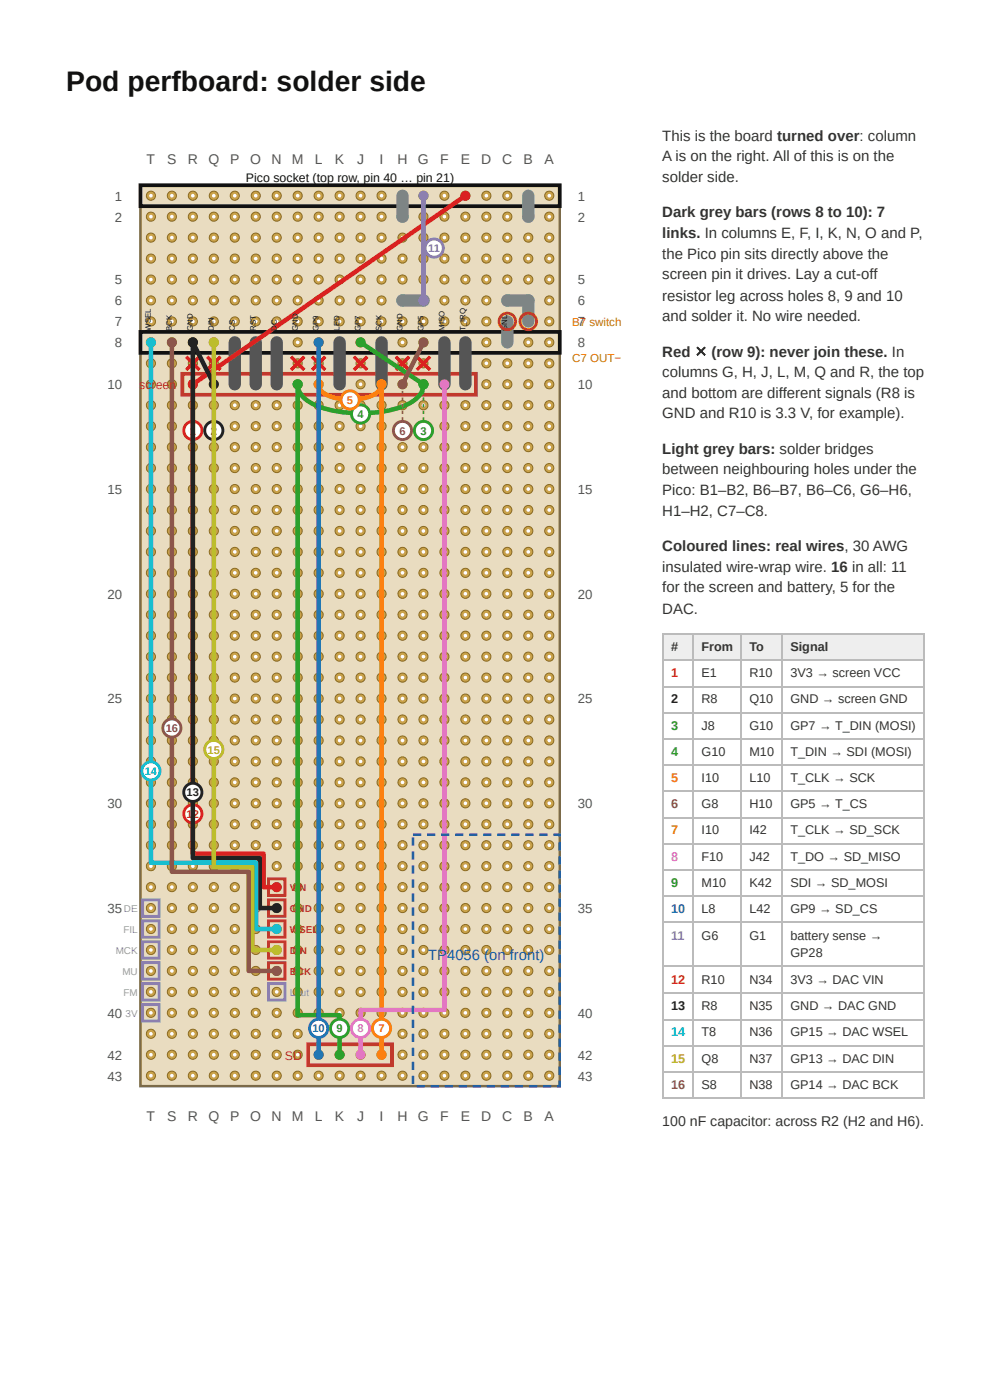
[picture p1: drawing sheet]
<svg xmlns="http://www.w3.org/2000/svg" width="210mm" height="297mm" viewBox="0 0 210 297" stroke-linecap="round" stroke-linejoin="round" font-family="sans-serif">
<defs><g id="words">
<text font-size="6" fill="#111" x="14" y="19.3">Pod perfboard: solder side</text>
<g font-size="3.2" fill="#333">
<text x="140.4" y="29.9">This is the board turned over: column</text>
<text x="140.4" y="34.1">A is on the right. All of this is on the</text>
<text x="140.4" y="38.6">solder side.</text>
<text x="140.4" y="46">Dark grey bars (rows 8 to 10): 7</text>
<text x="140.4" y="50.5">links. In columns E, F, I, K, N, O and P,</text>
<text x="140.4" y="55">the Pico pin sits directly above the</text>
<text x="140.4" y="59.3">screen pin it drives. Lay a cut-off</text>
<text x="140.4" y="63.8">resistor leg across holes 8, 9 and 10</text>
<text x="140.4" y="68">and solder it. No wire needed.</text>
<text x="140.4" y="75.7">Red ✕ (row 9): never join these. In</text>
<text x="140.4" y="79.9">columns G, H, J, L, M, Q and R, the top</text>
<text x="140.4" y="84.4">and bottom are different signals (R8 is</text>
<text x="140.4" y="88.6">GND and R10 is 3.3 V, for example).</text>
<text x="140.4" y="96.3">Light grey bars: solder bridges</text>
<text x="140.4" y="100.5">between neighbouring holes under the</text>
<text x="140.4" y="105">Pico: B1–B2, B6–B7, B6–C6, G6–H6,</text>
<text x="140.4" y="109.5">H1–H2, C7–C8.</text>
<text x="140.4" y="116.9">Coloured lines: real wires, 30 AWG</text>
<text x="140.4" y="121.4">insulated wire-wrap wire. 16 in all: 11</text>
<text x="140.4" y="125.7">for the screen and battery, 5 for the</text>
<text x="140.4" y="130.2">DAC.</text>
</g>
<g font-size="3.1" fill="#1f5fa8">
<text x="90.8" y="203.8">TP</text>
<text x="94.8" y="203.8">4056 (on front)</text>
</g>
<g font-size="3" fill="#555">
<text x="31.1" y="34.8">T</text>
<text x="35.4" y="34.8">S</text>
<text x="39.8" y="34.8">R</text>
<text x="44.2" y="34.8">Q</text>
<text x="48.8" y="34.8">P</text>
<text x="53.1" y="34.8">O</text>
<text x="57.6" y="34.8">N</text>
<text x="61.9" y="34.8">M</text>
<text x="66.7" y="34.8">L</text>
<text x="71" y="34.8">K</text>
<text x="75.7" y="34.8">J</text>
<text x="80.5" y="34.8">I</text>
<text x="84.3" y="34.8">H</text>
<text x="88.6" y="34.8">G</text>
<text x="93.3" y="34.8">F</text>
<text x="97.7" y="34.8">E</text>
<text x="102" y="34.8">D</text>
<text x="106.5" y="34.8">C</text>
<text x="111" y="34.8">B</text>
<text x="115.5" y="34.8">A</text>
<text x="31.1" y="237.8">T</text>
<text x="35.4" y="237.8">S</text>
<text x="39.8" y="237.8">R</text>
<text x="44.2" y="237.8">Q</text>
<text x="48.8" y="237.8">P</text>
<text x="53.1" y="237.8">O</text>
<text x="57.6" y="237.8">N</text>
<text x="61.9" y="237.8">M</text>
<text x="66.7" y="237.8">L</text>
<text x="71" y="237.8">K</text>
<text x="75.7" y="237.8">J</text>
<text x="80.5" y="237.8">I</text>
<text x="84.3" y="237.8">H</text>
<text x="88.6" y="237.8">G</text>
<text x="93.3" y="237.8">F</text>
<text x="97.7" y="237.8">E</text>
<text x="102" y="237.8">D</text>
<text x="106.5" y="237.8">C</text>
<text x="111" y="237.8">B</text>
<text x="115.5" y="237.8">A</text>
</g>
<text font-size="3" fill="#333" x="140.4" y="238.9">100 nF capacitor: across R2 (H2 and H6).</text>
<g font-size="2.8" fill="#555">
<text x="24.4" y="42.6">1</text>
<text x="24.4" y="47">2</text>
<text x="122.5" y="42.6">1</text>
<text x="122.5" y="47">2</text>
<text x="24.4" y="60.4">5</text>
<text x="24.4" y="64.8">6</text>
<text x="122.5" y="60.4">5</text>
<text x="122.5" y="64.8">6</text>
<text x="24.4" y="69.2">7</text>
<text x="122.5" y="69.2">7</text>
<text x="24.4" y="73.7">8</text>
<text x="122.5" y="73.7">8</text>
<text x="22.8" y="82.6">10</text>
<text x="122.5" y="82.6">10</text>
<text x="22.8" y="104.8">15</text>
<text x="122.5" y="104.8">15</text>
<text x="22.8" y="127">20</text>
<text x="122.5" y="127">20</text>
<text x="22.8" y="149.2">25</text>
<text x="122.5" y="149.2">25</text>
<text x="22.8" y="171.5">30</text>
<text x="122.5" y="171.5">30</text>
<text x="22.8" y="193.7">35</text>
<text x="122.5" y="193.7">35</text>
<text x="22.8" y="215.9">40</text>
<text x="122.5" y="215.9">40</text>
<text x="22.8" y="224.8">42</text>
<text x="122.5" y="224.8">42</text>
<text x="22.8" y="229.3">43</text>
<text x="122.5" y="229.3">43</text>
</g>
<g font-size="2.7" fill="#333">
<text x="142.3" y="138.1">#</text>
<text x="148.7" y="138.1">From</text>
<text x="148.7" y="143.7">E1</text>
<text x="158.9" y="138.1">To</text>
<text x="158.9" y="143.7">R10</text>
<text x="167.6" y="138.1">Signal</text>
<text x="167.6" y="143.7">3V3 → screen VCC</text>
<text x="148.7" y="149.2">R8</text>
<text x="158.9" y="149.2">Q10</text>
<text x="167.6" y="149.2">GND → screen GND</text>
<text x="148.7" y="154.8">J8</text>
<text x="158.9" y="154.8">G10</text>
<text x="167.6" y="154.8">GP7 → T_DIN (MOSI)</text>
<text x="148.7" y="160.3">G10</text>
<text x="158.9" y="160.3">M10</text>
<text x="167.6" y="160.3">T_DIN → SDI (MOSI)</text>
<text x="148.7" y="165.9">I10</text>
<text x="158.9" y="165.9">L10</text>
<text x="167.6" y="165.9">T_CLK → SCK</text>
<text x="148.7" y="171.4">G8</text>
<text x="158.9" y="171.4">H10</text>
<text x="167.6" y="171.4">GP5 → T_CS</text>
<text x="148.7" y="177">I10</text>
<text x="158.9" y="177">I42</text>
<text x="167.6" y="177">T_CLK → SD_SCK</text>
<text x="148.7" y="182.6">F10</text>
<text x="158.9" y="182.6">J42</text>
<text x="167.6" y="182.6">T_DO → SD_MISO</text>
<text x="148.7" y="188.1">M10</text>
<text x="158.9" y="188.1">K42</text>
<text x="167.6" y="188.1">SDI → SD_MOSI</text>
<text x="148.7" y="193.7">L8</text>
<text x="158.9" y="193.7">L42</text>
<text x="167.6" y="193.7">GP9 → SD_CS</text>
<text x="148.7" y="199.5">G6</text>
<text x="158.9" y="199.5">G1</text>
<text x="167.6" y="199.5">battery sense →</text>
<text x="167.6" y="202.9">GP28</text>
<text x="148.7" y="208.8">R10</text>
<text x="158.9" y="208.8">N34</text>
<text x="167.6" y="208.8">3V3 → DAC VIN</text>
<text x="148.7" y="214.3">R8</text>
<text x="158.9" y="214.3">N35</text>
<text x="167.6" y="214.3">GND → DAC GND</text>
<text x="148.7" y="219.9">T8</text>
<text x="158.9" y="219.9">N36</text>
<text x="167.6" y="219.9">GP15 → DAC WSEL</text>
<text x="148.7" y="225.4">Q8</text>
<text x="158.9" y="225.4">N37</text>
<text x="167.6" y="225.4">GP13 → DAC DIN</text>
<text x="148.7" y="231">S8</text>
<text x="158.9" y="231">N38</text>
<text x="167.6" y="231">GP14 → DAC BCK</text>
</g>
<g font-size="2.7" fill="#d62728">
<text x="142.3" y="143.7">1</text>
<text x="142.3" y="208.8">12</text>
</g>
<g font-size="2.7" fill="#222">
<text x="142.3" y="149.2">2</text>
<text x="142.3" y="214.3">13</text>
</g>
<g font-size="2.7" fill="#2ca02c">
<text x="142.3" y="154.8">3</text>
<text x="142.3" y="160.3">4</text>
<text x="142.3" y="188.1">9</text>
</g>
<g font-size="2.7" fill="#ff7f0e">
<text x="142.3" y="165.9">5</text>
<text x="142.3" y="177">7</text>
</g>
<g font-size="2.7" fill="#8c564b">
<text x="142.3" y="171.4">6</text>
<text x="142.3" y="231">16</text>
</g>
<text font-size="2.7" fill="#e377c2" x="142.3" y="182.6">8</text>
<text font-size="2.7" fill="#1f77b4" x="142.3" y="193.7">10</text>
<text font-size="2.7" fill="#9467bd" x="142.3" y="199.5">11</text>
<text font-size="2.7" fill="#17becf" x="142.3" y="219.9">14</text>
<text font-size="2.7" fill="#bcbd22" x="142.3" y="225.4">15</text>
<text font-size="2.6" fill="#111" x="52.1" y="38.5">Pico socket (top row, pin 40 … pin 21)</text>
<g font-size="2.6" fill="#c0392b">
<text x="29.5" y="82.6">sc</text>
<text x="32.1" y="82.6">reen</text>
<text x="60.4" y="224.8">SD</text>
</g>
<text font-size="2.4" fill="#9467bd" x="90.8" y="53.5">11</text>
<g font-size="2.4" fill="#d35400">
<text x="121.3" y="69.2">B7 switch</text>
<text x="121.3" y="76.8">C7 OUT−</text>
</g>
<g font-size="2.4" fill="#ff7f0e">
<text x="73.6" y="85.7">5</text>
<text x="80.2" y="219">7</text>
</g>
<g font-size="2.4" fill="#2ca02c">
<text x="75.8" y="88.7">4</text>
<text x="89.1" y="92.2">3</text>
<text x="71.3" y="219">9</text>
</g>
<g font-size="2.4" fill="#d62728">
<text x="40.2" y="92.2">1</text>
<text x="39.6" y="173.5">12</text>
</g>
<g font-size="2.4" fill="#222">
<text x="44.7" y="92.2">2</text>
<text x="39.6" y="169">13</text>
</g>
<g font-size="2.4" fill="#8c564b">
<text x="84.7" y="92.2">6</text>
<text x="35.1" y="155.3">16</text>
</g>
<text font-size="2.4" fill="#bcbd22" x="44" y="159.9">15</text>
<text font-size="2.4" fill="#17becf" x="30.7" y="164.4">14</text>
<text font-size="2.4" fill="#1f77b4" x="66.2" y="219">10</text>
<text font-size="2.4" fill="#e377c2" x="75.8" y="219">8</text>
<g font-size="2.1" fill="#c0392b">
<text x="61.5" y="189.1">VI</text>
<text x="63.4" y="189.1">N</text>
<text x="61.5" y="193.5">GND</text>
<text x="61.5" y="198">W</text>
<text x="63.4" y="198">SEL</text>
<text x="61.5" y="202.4">DI</text>
<text x="63.6" y="202.4">N</text>
<text x="61.5" y="206.9">BCK</text>
</g>
<g font-size="2.1" fill="#8e7cc3">
<text x="26.2" y="198">FIL</text>
<text x="26.3" y="193.5">DE</text>
<text x="24.5" y="202.4">MCK</text>
<text x="25.9" y="206.9">MU</text>
<text x="26.2" y="211.3">FM</text>
<text x="26.6" y="215.7">3V</text>
<text x="61.5" y="211.3">Lout</text>
</g>
<g font-size="1.7" fill="#111">
<text x="32" y="70.2" transform="rotate(-90 32 70.2)">WSEL</text>
<text x="36.4" y="70.2" transform="rotate(-90 36.4 70.2)">BCK</text>
<text x="40.9" y="70.2" transform="rotate(-90 40.9 70.2)">GND</text>
<text x="45.3" y="70.2" transform="rotate(-90 45.3 70.2)">DIN</text>
<text x="49.8" y="70.2" transform="rotate(-90 49.8 70.2)">CS</text>
<text x="54.2" y="70.2" transform="rotate(-90 54.2 70.2)">RST</text>
<text x="58.7" y="70.2" transform="rotate(-90 58.7 70.2)">DC</text>
<text x="63.1" y="70.2" transform="rotate(-90 63.1 70.2)">GND</text>
<text x="67.6" y="70.2" transform="rotate(-90 67.6 70.2)">GP9</text>
<text x="72" y="70.2" transform="rotate(-90 72 70.2)">LED</text>
<text x="76.4" y="70.2" transform="rotate(-90 76.4 70.2)">GP7</text>
<text x="80.9" y="70.2" transform="rotate(-90 80.9 70.2)">SCK</text>
<text x="85.3" y="70.2" transform="rotate(-90 85.3 70.2)">GND</text>
<text x="89.8" y="70.2" transform="rotate(-90 89.8 70.2)">GP5</text>
<text x="94.2" y="70.2" transform="rotate(-90 94.2 70.2)">MISO</text>
<text x="98.7" y="70.2" transform="rotate(-90 98.7 70.2)">T_IRQ</text>
<text x="107.6" y="70.2" transform="rotate(-90 107.6 70.2)">GND</text>
</g>
</g></defs>
<path d="M29.8 39.3h88.9v191.1h-88.9z" fill="#e9dcc0"/>
<path d="M29.8 39.3h88.9v191.1h-88.9z" fill="none" stroke="#7a6a4a" stroke-width=".52"/>
<circle cx="116.4" cy="41.5" r=".96" fill="#c9a24a"/>
<circle cx="116.4" cy="41.5" r=".96" fill="none" stroke="#8a6a20" stroke-width=".21"/>
<circle cx="116.4" cy="41.5" r=".39" fill="#fff"/>
<circle cx="116.4" cy="46" r=".96" fill="#c9a24a"/>
<circle cx="116.4" cy="46" r=".96" fill="none" stroke="#8a6a20" stroke-width=".21"/>
<circle cx="116.4" cy="46" r=".39" fill="#fff"/>
<circle cx="116.4" cy="50.4" r=".96" fill="#c9a24a"/>
<circle cx="116.4" cy="50.4" r=".96" fill="none" stroke="#8a6a20" stroke-width=".21"/>
<circle cx="116.4" cy="50.4" r=".39" fill="#fff"/>
<circle cx="116.4" cy="54.9" r=".96" fill="#c9a24a"/>
<circle cx="116.4" cy="54.9" r=".96" fill="none" stroke="#8a6a20" stroke-width=".21"/>
<circle cx="116.4" cy="54.9" r=".39" fill="#fff"/>
<circle cx="116.4" cy="59.3" r=".96" fill="#c9a24a"/>
<circle cx="116.4" cy="59.3" r=".96" fill="none" stroke="#8a6a20" stroke-width=".21"/>
<circle cx="116.4" cy="59.3" r=".39" fill="#fff"/>
<circle cx="116.4" cy="63.7" r=".96" fill="#c9a24a"/>
<circle cx="116.4" cy="63.7" r=".96" fill="none" stroke="#8a6a20" stroke-width=".21"/>
<circle cx="116.4" cy="63.7" r=".39" fill="#fff"/>
<circle cx="116.4" cy="68.2" r=".96" fill="#c9a24a"/>
<circle cx="116.4" cy="68.2" r=".96" fill="none" stroke="#8a6a20" stroke-width=".21"/>
<circle cx="116.4" cy="68.2" r=".39" fill="#fff"/>
<circle cx="116.4" cy="72.6" r=".96" fill="#c9a24a"/>
<circle cx="116.4" cy="72.6" r=".96" fill="none" stroke="#8a6a20" stroke-width=".21"/>
<circle cx="116.4" cy="72.6" r=".39" fill="#fff"/>
<circle cx="116.4" cy="77.1" r=".96" fill="#c9a24a"/>
<circle cx="116.4" cy="77.1" r=".96" fill="none" stroke="#8a6a20" stroke-width=".21"/>
<circle cx="116.4" cy="77.1" r=".39" fill="#fff"/>
<circle cx="116.4" cy="81.5" r=".96" fill="#c9a24a"/>
<circle cx="116.4" cy="81.5" r=".96" fill="none" stroke="#8a6a20" stroke-width=".21"/>
<circle cx="116.4" cy="81.5" r=".39" fill="#fff"/>
<circle cx="116.4" cy="86" r=".96" fill="#c9a24a"/>
<circle cx="116.4" cy="86" r=".96" fill="none" stroke="#8a6a20" stroke-width=".21"/>
<circle cx="116.4" cy="86" r=".39" fill="#fff"/>
<circle cx="116.4" cy="90.4" r=".96" fill="#c9a24a"/>
<circle cx="116.4" cy="90.4" r=".96" fill="none" stroke="#8a6a20" stroke-width=".21"/>
<circle cx="116.4" cy="90.4" r=".39" fill="#fff"/>
<circle cx="116.4" cy="94.9" r=".96" fill="#c9a24a"/>
<circle cx="116.4" cy="94.9" r=".96" fill="none" stroke="#8a6a20" stroke-width=".21"/>
<circle cx="116.4" cy="94.9" r=".39" fill="#fff"/>
<circle cx="116.4" cy="99.3" r=".96" fill="#c9a24a"/>
<circle cx="116.4" cy="99.3" r=".96" fill="none" stroke="#8a6a20" stroke-width=".21"/>
<circle cx="116.4" cy="99.3" r=".39" fill="#fff"/>
<circle cx="116.4" cy="103.8" r=".96" fill="#c9a24a"/>
<circle cx="116.4" cy="103.8" r=".96" fill="none" stroke="#8a6a20" stroke-width=".21"/>
<circle cx="116.4" cy="103.8" r=".39" fill="#fff"/>
<circle cx="116.4" cy="108.2" r=".96" fill="#c9a24a"/>
<circle cx="116.4" cy="108.2" r=".96" fill="none" stroke="#8a6a20" stroke-width=".21"/>
<circle cx="116.4" cy="108.2" r=".39" fill="#fff"/>
<circle cx="116.4" cy="112.6" r=".96" fill="#c9a24a"/>
<circle cx="116.4" cy="112.6" r=".96" fill="none" stroke="#8a6a20" stroke-width=".21"/>
<circle cx="116.4" cy="112.6" r=".39" fill="#fff"/>
<circle cx="116.4" cy="117.1" r=".96" fill="#c9a24a"/>
<circle cx="116.4" cy="117.1" r=".96" fill="none" stroke="#8a6a20" stroke-width=".21"/>
<circle cx="116.4" cy="117.1" r=".39" fill="#fff"/>
<circle cx="116.4" cy="121.5" r=".96" fill="#c9a24a"/>
<circle cx="116.4" cy="121.5" r=".96" fill="none" stroke="#8a6a20" stroke-width=".21"/>
<circle cx="116.4" cy="121.5" r=".39" fill="#fff"/>
<circle cx="116.4" cy="126" r=".96" fill="#c9a24a"/>
<circle cx="116.4" cy="126" r=".96" fill="none" stroke="#8a6a20" stroke-width=".21"/>
<circle cx="116.4" cy="126" r=".39" fill="#fff"/>
<circle cx="116.4" cy="130.4" r=".96" fill="#c9a24a"/>
<circle cx="116.4" cy="130.4" r=".96" fill="none" stroke="#8a6a20" stroke-width=".21"/>
<circle cx="116.4" cy="130.4" r=".39" fill="#fff"/>
<circle cx="116.4" cy="134.9" r=".96" fill="#c9a24a"/>
<circle cx="116.4" cy="134.9" r=".96" fill="none" stroke="#8a6a20" stroke-width=".21"/>
<circle cx="116.4" cy="134.9" r=".39" fill="#fff"/>
<circle cx="116.4" cy="139.3" r=".96" fill="#c9a24a"/>
<circle cx="116.4" cy="139.3" r=".96" fill="none" stroke="#8a6a20" stroke-width=".21"/>
<circle cx="116.4" cy="139.3" r=".39" fill="#fff"/>
<circle cx="116.4" cy="143.8" r=".96" fill="#c9a24a"/>
<circle cx="116.4" cy="143.8" r=".96" fill="none" stroke="#8a6a20" stroke-width=".21"/>
<circle cx="116.4" cy="143.8" r=".39" fill="#fff"/>
<circle cx="116.4" cy="148.2" r=".96" fill="#c9a24a"/>
<circle cx="116.4" cy="148.2" r=".96" fill="none" stroke="#8a6a20" stroke-width=".21"/>
<circle cx="116.4" cy="148.2" r=".39" fill="#fff"/>
<circle cx="116.4" cy="152.6" r=".96" fill="#c9a24a"/>
<circle cx="116.4" cy="152.6" r=".96" fill="none" stroke="#8a6a20" stroke-width=".21"/>
<circle cx="116.4" cy="152.6" r=".39" fill="#fff"/>
<circle cx="116.4" cy="157.1" r=".96" fill="#c9a24a"/>
<circle cx="116.4" cy="157.1" r=".96" fill="none" stroke="#8a6a20" stroke-width=".21"/>
<circle cx="116.4" cy="157.1" r=".39" fill="#fff"/>
<circle cx="116.4" cy="161.5" r=".96" fill="#c9a24a"/>
<circle cx="116.4" cy="161.5" r=".96" fill="none" stroke="#8a6a20" stroke-width=".21"/>
<circle cx="116.4" cy="161.5" r=".39" fill="#fff"/>
<circle cx="116.4" cy="166" r=".96" fill="#c9a24a"/>
<circle cx="116.4" cy="166" r=".96" fill="none" stroke="#8a6a20" stroke-width=".21"/>
<circle cx="116.4" cy="166" r=".39" fill="#fff"/>
<circle cx="116.4" cy="170.4" r=".96" fill="#c9a24a"/>
<circle cx="116.4" cy="170.4" r=".96" fill="none" stroke="#8a6a20" stroke-width=".21"/>
<circle cx="116.4" cy="170.4" r=".39" fill="#fff"/>
<circle cx="116.4" cy="174.9" r=".96" fill="#c9a24a"/>
<circle cx="116.4" cy="174.9" r=".96" fill="none" stroke="#8a6a20" stroke-width=".21"/>
<circle cx="116.4" cy="174.9" r=".39" fill="#fff"/>
<circle cx="116.4" cy="179.3" r=".96" fill="#c9a24a"/>
<circle cx="116.4" cy="179.3" r=".96" fill="none" stroke="#8a6a20" stroke-width=".21"/>
<circle cx="116.4" cy="179.3" r=".39" fill="#fff"/>
<circle cx="116.4" cy="183.8" r=".96" fill="#c9a24a"/>
<circle cx="116.4" cy="183.8" r=".96" fill="none" stroke="#8a6a20" stroke-width=".21"/>
<circle cx="116.4" cy="183.8" r=".39" fill="#fff"/>
<circle cx="116.4" cy="188.2" r=".96" fill="#c9a24a"/>
<circle cx="116.4" cy="188.2" r=".96" fill="none" stroke="#8a6a20" stroke-width=".21"/>
<circle cx="116.4" cy="188.2" r=".39" fill="#fff"/>
<circle cx="116.4" cy="192.6" r=".96" fill="#c9a24a"/>
<circle cx="116.4" cy="192.6" r=".96" fill="none" stroke="#8a6a20" stroke-width=".21"/>
<circle cx="116.4" cy="192.6" r=".39" fill="#fff"/>
<circle cx="116.4" cy="197.1" r=".96" fill="#c9a24a"/>
<circle cx="116.4" cy="197.1" r=".96" fill="none" stroke="#8a6a20" stroke-width=".21"/>
<circle cx="116.4" cy="197.1" r=".39" fill="#fff"/>
<circle cx="116.4" cy="201.5" r=".96" fill="#c9a24a"/>
<circle cx="116.4" cy="201.5" r=".96" fill="none" stroke="#8a6a20" stroke-width=".21"/>
<circle cx="116.4" cy="201.5" r=".39" fill="#fff"/>
<circle cx="116.4" cy="206" r=".96" fill="#c9a24a"/>
<circle cx="116.4" cy="206" r=".96" fill="none" stroke="#8a6a20" stroke-width=".21"/>
<circle cx="116.4" cy="206" r=".39" fill="#fff"/>
<circle cx="116.4" cy="210.4" r=".96" fill="#c9a24a"/>
<circle cx="116.4" cy="210.4" r=".96" fill="none" stroke="#8a6a20" stroke-width=".21"/>
<circle cx="116.4" cy="210.4" r=".39" fill="#fff"/>
<circle cx="116.4" cy="214.9" r=".96" fill="#c9a24a"/>
<circle cx="116.4" cy="214.9" r=".96" fill="none" stroke="#8a6a20" stroke-width=".21"/>
<circle cx="116.4" cy="214.9" r=".39" fill="#fff"/>
<circle cx="116.4" cy="219.3" r=".96" fill="#c9a24a"/>
<circle cx="116.4" cy="219.3" r=".96" fill="none" stroke="#8a6a20" stroke-width=".21"/>
<circle cx="116.4" cy="219.3" r=".39" fill="#fff"/>
<circle cx="116.4" cy="223.8" r=".96" fill="#c9a24a"/>
<circle cx="116.4" cy="223.8" r=".96" fill="none" stroke="#8a6a20" stroke-width=".21"/>
<circle cx="116.4" cy="223.8" r=".39" fill="#fff"/>
<circle cx="116.4" cy="228.2" r=".96" fill="#c9a24a"/>
<circle cx="116.4" cy="228.2" r=".96" fill="none" stroke="#8a6a20" stroke-width=".21"/>
<circle cx="116.4" cy="228.2" r=".39" fill="#fff"/>
<circle cx="112" cy="41.5" r=".96" fill="#c9a24a"/>
<circle cx="112" cy="41.5" r=".96" fill="none" stroke="#8a6a20" stroke-width=".21"/>
<circle cx="112" cy="41.5" r=".39" fill="#fff"/>
<circle cx="112" cy="46" r=".96" fill="#c9a24a"/>
<circle cx="112" cy="46" r=".96" fill="none" stroke="#8a6a20" stroke-width=".21"/>
<circle cx="112" cy="46" r=".39" fill="#fff"/>
<circle cx="112" cy="50.4" r=".96" fill="#c9a24a"/>
<circle cx="112" cy="50.4" r=".96" fill="none" stroke="#8a6a20" stroke-width=".21"/>
<circle cx="112" cy="50.4" r=".39" fill="#fff"/>
<circle cx="112" cy="54.9" r=".96" fill="#c9a24a"/>
<circle cx="112" cy="54.9" r=".96" fill="none" stroke="#8a6a20" stroke-width=".21"/>
<circle cx="112" cy="54.9" r=".39" fill="#fff"/>
<circle cx="112" cy="59.3" r=".96" fill="#c9a24a"/>
<circle cx="112" cy="59.3" r=".96" fill="none" stroke="#8a6a20" stroke-width=".21"/>
<circle cx="112" cy="59.3" r=".39" fill="#fff"/>
<circle cx="112" cy="63.7" r=".96" fill="#c9a24a"/>
<circle cx="112" cy="63.7" r=".96" fill="none" stroke="#8a6a20" stroke-width=".21"/>
<circle cx="112" cy="63.7" r=".39" fill="#fff"/>
<circle cx="112" cy="68.2" r=".96" fill="#c9a24a"/>
<circle cx="112" cy="68.2" r=".96" fill="none" stroke="#8a6a20" stroke-width=".21"/>
<circle cx="112" cy="68.2" r=".39" fill="#fff"/>
<circle cx="112" cy="72.6" r=".96" fill="#c9a24a"/>
<circle cx="112" cy="72.6" r=".96" fill="none" stroke="#8a6a20" stroke-width=".21"/>
<circle cx="112" cy="72.6" r=".39" fill="#fff"/>
<circle cx="112" cy="77.1" r=".96" fill="#c9a24a"/>
<circle cx="112" cy="77.1" r=".96" fill="none" stroke="#8a6a20" stroke-width=".21"/>
<circle cx="112" cy="77.1" r=".39" fill="#fff"/>
<circle cx="112" cy="81.5" r=".96" fill="#c9a24a"/>
<circle cx="112" cy="81.5" r=".96" fill="none" stroke="#8a6a20" stroke-width=".21"/>
<circle cx="112" cy="81.5" r=".39" fill="#fff"/>
<circle cx="112" cy="86" r=".96" fill="#c9a24a"/>
<circle cx="112" cy="86" r=".96" fill="none" stroke="#8a6a20" stroke-width=".21"/>
<circle cx="112" cy="86" r=".39" fill="#fff"/>
<circle cx="112" cy="90.4" r=".96" fill="#c9a24a"/>
<circle cx="112" cy="90.4" r=".96" fill="none" stroke="#8a6a20" stroke-width=".21"/>
<circle cx="112" cy="90.4" r=".39" fill="#fff"/>
<circle cx="112" cy="94.9" r=".96" fill="#c9a24a"/>
<circle cx="112" cy="94.9" r=".96" fill="none" stroke="#8a6a20" stroke-width=".21"/>
<circle cx="112" cy="94.9" r=".39" fill="#fff"/>
<circle cx="112" cy="99.3" r=".96" fill="#c9a24a"/>
<circle cx="112" cy="99.3" r=".96" fill="none" stroke="#8a6a20" stroke-width=".21"/>
<circle cx="112" cy="99.3" r=".39" fill="#fff"/>
<circle cx="112" cy="103.8" r=".96" fill="#c9a24a"/>
<circle cx="112" cy="103.8" r=".96" fill="none" stroke="#8a6a20" stroke-width=".21"/>
<circle cx="112" cy="103.8" r=".39" fill="#fff"/>
<circle cx="112" cy="108.2" r=".96" fill="#c9a24a"/>
<circle cx="112" cy="108.2" r=".96" fill="none" stroke="#8a6a20" stroke-width=".21"/>
<circle cx="112" cy="108.2" r=".39" fill="#fff"/>
<circle cx="112" cy="112.6" r=".96" fill="#c9a24a"/>
<circle cx="112" cy="112.6" r=".96" fill="none" stroke="#8a6a20" stroke-width=".21"/>
<circle cx="112" cy="112.6" r=".39" fill="#fff"/>
<circle cx="112" cy="117.1" r=".96" fill="#c9a24a"/>
<circle cx="112" cy="117.1" r=".96" fill="none" stroke="#8a6a20" stroke-width=".21"/>
<circle cx="112" cy="117.1" r=".39" fill="#fff"/>
<circle cx="112" cy="121.5" r=".96" fill="#c9a24a"/>
<circle cx="112" cy="121.5" r=".96" fill="none" stroke="#8a6a20" stroke-width=".21"/>
<circle cx="112" cy="121.5" r=".39" fill="#fff"/>
<circle cx="112" cy="126" r=".96" fill="#c9a24a"/>
<circle cx="112" cy="126" r=".96" fill="none" stroke="#8a6a20" stroke-width=".21"/>
<circle cx="112" cy="126" r=".39" fill="#fff"/>
<circle cx="112" cy="130.4" r=".96" fill="#c9a24a"/>
<circle cx="112" cy="130.4" r=".96" fill="none" stroke="#8a6a20" stroke-width=".21"/>
<circle cx="112" cy="130.4" r=".39" fill="#fff"/>
<circle cx="112" cy="134.9" r=".96" fill="#c9a24a"/>
<circle cx="112" cy="134.9" r=".96" fill="none" stroke="#8a6a20" stroke-width=".21"/>
<circle cx="112" cy="134.9" r=".39" fill="#fff"/>
<circle cx="112" cy="139.3" r=".96" fill="#c9a24a"/>
<circle cx="112" cy="139.3" r=".96" fill="none" stroke="#8a6a20" stroke-width=".21"/>
<circle cx="112" cy="139.3" r=".39" fill="#fff"/>
<circle cx="112" cy="143.8" r=".96" fill="#c9a24a"/>
<circle cx="112" cy="143.8" r=".96" fill="none" stroke="#8a6a20" stroke-width=".21"/>
<circle cx="112" cy="143.8" r=".39" fill="#fff"/>
<circle cx="112" cy="148.2" r=".96" fill="#c9a24a"/>
<circle cx="112" cy="148.2" r=".96" fill="none" stroke="#8a6a20" stroke-width=".21"/>
<circle cx="112" cy="148.2" r=".39" fill="#fff"/>
<circle cx="112" cy="152.6" r=".96" fill="#c9a24a"/>
<circle cx="112" cy="152.6" r=".96" fill="none" stroke="#8a6a20" stroke-width=".21"/>
<circle cx="112" cy="152.6" r=".39" fill="#fff"/>
<circle cx="112" cy="157.1" r=".96" fill="#c9a24a"/>
<circle cx="112" cy="157.1" r=".96" fill="none" stroke="#8a6a20" stroke-width=".21"/>
<circle cx="112" cy="157.1" r=".39" fill="#fff"/>
<circle cx="112" cy="161.5" r=".96" fill="#c9a24a"/>
<circle cx="112" cy="161.5" r=".96" fill="none" stroke="#8a6a20" stroke-width=".21"/>
<circle cx="112" cy="161.5" r=".39" fill="#fff"/>
<circle cx="112" cy="166" r=".96" fill="#c9a24a"/>
<circle cx="112" cy="166" r=".96" fill="none" stroke="#8a6a20" stroke-width=".21"/>
<circle cx="112" cy="166" r=".39" fill="#fff"/>
<circle cx="112" cy="170.4" r=".96" fill="#c9a24a"/>
<circle cx="112" cy="170.4" r=".96" fill="none" stroke="#8a6a20" stroke-width=".21"/>
<circle cx="112" cy="170.4" r=".39" fill="#fff"/>
<circle cx="112" cy="174.9" r=".96" fill="#c9a24a"/>
<circle cx="112" cy="174.9" r=".96" fill="none" stroke="#8a6a20" stroke-width=".21"/>
<circle cx="112" cy="174.9" r=".39" fill="#fff"/>
<circle cx="112" cy="179.3" r=".96" fill="#c9a24a"/>
<circle cx="112" cy="179.3" r=".96" fill="none" stroke="#8a6a20" stroke-width=".21"/>
<circle cx="112" cy="179.3" r=".39" fill="#fff"/>
<circle cx="112" cy="183.8" r=".96" fill="#c9a24a"/>
<circle cx="112" cy="183.8" r=".96" fill="none" stroke="#8a6a20" stroke-width=".21"/>
<circle cx="112" cy="183.8" r=".39" fill="#fff"/>
<circle cx="112" cy="188.2" r=".96" fill="#c9a24a"/>
<circle cx="112" cy="188.2" r=".96" fill="none" stroke="#8a6a20" stroke-width=".21"/>
<circle cx="112" cy="188.2" r=".39" fill="#fff"/>
<circle cx="112" cy="192.6" r=".96" fill="#c9a24a"/>
<circle cx="112" cy="192.6" r=".96" fill="none" stroke="#8a6a20" stroke-width=".21"/>
<circle cx="112" cy="192.6" r=".39" fill="#fff"/>
<circle cx="112" cy="197.1" r=".96" fill="#c9a24a"/>
<circle cx="112" cy="197.1" r=".96" fill="none" stroke="#8a6a20" stroke-width=".21"/>
<circle cx="112" cy="197.1" r=".39" fill="#fff"/>
<circle cx="112" cy="201.5" r=".96" fill="#c9a24a"/>
<circle cx="112" cy="201.5" r=".96" fill="none" stroke="#8a6a20" stroke-width=".21"/>
<circle cx="112" cy="201.5" r=".39" fill="#fff"/>
<circle cx="112" cy="206" r=".96" fill="#c9a24a"/>
<circle cx="112" cy="206" r=".96" fill="none" stroke="#8a6a20" stroke-width=".21"/>
<circle cx="112" cy="206" r=".39" fill="#fff"/>
<circle cx="112" cy="210.4" r=".96" fill="#c9a24a"/>
<circle cx="112" cy="210.4" r=".96" fill="none" stroke="#8a6a20" stroke-width=".21"/>
<circle cx="112" cy="210.4" r=".39" fill="#fff"/>
<circle cx="112" cy="214.9" r=".96" fill="#c9a24a"/>
<circle cx="112" cy="214.9" r=".96" fill="none" stroke="#8a6a20" stroke-width=".21"/>
<circle cx="112" cy="214.9" r=".39" fill="#fff"/>
<circle cx="112" cy="219.3" r=".96" fill="#c9a24a"/>
<circle cx="112" cy="219.3" r=".96" fill="none" stroke="#8a6a20" stroke-width=".21"/>
<circle cx="112" cy="219.3" r=".39" fill="#fff"/>
<circle cx="112" cy="223.8" r=".96" fill="#c9a24a"/>
<circle cx="112" cy="223.8" r=".96" fill="none" stroke="#8a6a20" stroke-width=".21"/>
<circle cx="112" cy="223.8" r=".39" fill="#fff"/>
<circle cx="112" cy="228.2" r=".96" fill="#c9a24a"/>
<circle cx="112" cy="228.2" r=".96" fill="none" stroke="#8a6a20" stroke-width=".21"/>
<circle cx="112" cy="228.2" r=".39" fill="#fff"/>
<circle cx="107.6" cy="41.5" r=".96" fill="#c9a24a"/>
<circle cx="107.6" cy="41.5" r=".96" fill="none" stroke="#8a6a20" stroke-width=".21"/>
<circle cx="107.6" cy="41.5" r=".39" fill="#fff"/>
<circle cx="107.6" cy="46" r=".96" fill="#c9a24a"/>
<circle cx="107.6" cy="46" r=".96" fill="none" stroke="#8a6a20" stroke-width=".21"/>
<circle cx="107.6" cy="46" r=".39" fill="#fff"/>
<circle cx="107.6" cy="50.4" r=".96" fill="#c9a24a"/>
<circle cx="107.6" cy="50.4" r=".96" fill="none" stroke="#8a6a20" stroke-width=".21"/>
<circle cx="107.6" cy="50.4" r=".39" fill="#fff"/>
<circle cx="107.6" cy="54.9" r=".96" fill="#c9a24a"/>
<circle cx="107.6" cy="54.9" r=".96" fill="none" stroke="#8a6a20" stroke-width=".21"/>
<circle cx="107.6" cy="54.9" r=".39" fill="#fff"/>
<circle cx="107.6" cy="59.3" r=".96" fill="#c9a24a"/>
<circle cx="107.6" cy="59.3" r=".96" fill="none" stroke="#8a6a20" stroke-width=".21"/>
<circle cx="107.6" cy="59.3" r=".39" fill="#fff"/>
<circle cx="107.6" cy="63.7" r=".96" fill="#c9a24a"/>
<circle cx="107.6" cy="63.7" r=".96" fill="none" stroke="#8a6a20" stroke-width=".21"/>
<circle cx="107.6" cy="63.7" r=".39" fill="#fff"/>
<circle cx="107.6" cy="68.2" r=".96" fill="#c9a24a"/>
<circle cx="107.6" cy="68.2" r=".96" fill="none" stroke="#8a6a20" stroke-width=".21"/>
<circle cx="107.6" cy="68.2" r=".39" fill="#fff"/>
<circle cx="107.6" cy="72.6" r=".96" fill="#c9a24a"/>
<circle cx="107.6" cy="72.6" r=".96" fill="none" stroke="#8a6a20" stroke-width=".21"/>
<circle cx="107.6" cy="72.6" r=".39" fill="#fff"/>
<circle cx="107.6" cy="77.1" r=".96" fill="#c9a24a"/>
<circle cx="107.6" cy="77.1" r=".96" fill="none" stroke="#8a6a20" stroke-width=".21"/>
<circle cx="107.6" cy="77.1" r=".39" fill="#fff"/>
<circle cx="107.6" cy="81.5" r=".96" fill="#c9a24a"/>
<circle cx="107.6" cy="81.5" r=".96" fill="none" stroke="#8a6a20" stroke-width=".21"/>
<circle cx="107.6" cy="81.5" r=".39" fill="#fff"/>
<circle cx="107.6" cy="86" r=".96" fill="#c9a24a"/>
<circle cx="107.6" cy="86" r=".96" fill="none" stroke="#8a6a20" stroke-width=".21"/>
<circle cx="107.6" cy="86" r=".39" fill="#fff"/>
<circle cx="107.6" cy="90.4" r=".96" fill="#c9a24a"/>
<circle cx="107.6" cy="90.4" r=".96" fill="none" stroke="#8a6a20" stroke-width=".21"/>
<circle cx="107.6" cy="90.4" r=".39" fill="#fff"/>
<circle cx="107.6" cy="94.9" r=".96" fill="#c9a24a"/>
<circle cx="107.6" cy="94.9" r=".96" fill="none" stroke="#8a6a20" stroke-width=".21"/>
<circle cx="107.6" cy="94.9" r=".39" fill="#fff"/>
<circle cx="107.6" cy="99.3" r=".96" fill="#c9a24a"/>
<circle cx="107.6" cy="99.3" r=".96" fill="none" stroke="#8a6a20" stroke-width=".21"/>
<circle cx="107.6" cy="99.3" r=".39" fill="#fff"/>
<circle cx="107.6" cy="103.8" r=".96" fill="#c9a24a"/>
<circle cx="107.6" cy="103.8" r=".96" fill="none" stroke="#8a6a20" stroke-width=".21"/>
<circle cx="107.6" cy="103.8" r=".39" fill="#fff"/>
<circle cx="107.6" cy="108.2" r=".96" fill="#c9a24a"/>
<circle cx="107.6" cy="108.2" r=".96" fill="none" stroke="#8a6a20" stroke-width=".21"/>
<circle cx="107.6" cy="108.2" r=".39" fill="#fff"/>
<circle cx="107.6" cy="112.6" r=".96" fill="#c9a24a"/>
<circle cx="107.6" cy="112.6" r=".96" fill="none" stroke="#8a6a20" stroke-width=".21"/>
<circle cx="107.6" cy="112.6" r=".39" fill="#fff"/>
<circle cx="107.6" cy="117.1" r=".96" fill="#c9a24a"/>
<circle cx="107.6" cy="117.1" r=".96" fill="none" stroke="#8a6a20" stroke-width=".21"/>
<circle cx="107.6" cy="117.1" r=".39" fill="#fff"/>
<circle cx="107.6" cy="121.5" r=".96" fill="#c9a24a"/>
<circle cx="107.6" cy="121.5" r=".96" fill="none" stroke="#8a6a20" stroke-width=".21"/>
<circle cx="107.6" cy="121.5" r=".39" fill="#fff"/>
<circle cx="107.6" cy="126" r=".96" fill="#c9a24a"/>
<circle cx="107.6" cy="126" r=".96" fill="none" stroke="#8a6a20" stroke-width=".21"/>
<circle cx="107.6" cy="126" r=".39" fill="#fff"/>
<circle cx="107.6" cy="130.4" r=".96" fill="#c9a24a"/>
<circle cx="107.6" cy="130.4" r=".96" fill="none" stroke="#8a6a20" stroke-width=".21"/>
<circle cx="107.6" cy="130.4" r=".39" fill="#fff"/>
<circle cx="107.6" cy="134.9" r=".96" fill="#c9a24a"/>
<circle cx="107.6" cy="134.9" r=".96" fill="none" stroke="#8a6a20" stroke-width=".21"/>
<circle cx="107.6" cy="134.9" r=".39" fill="#fff"/>
<circle cx="107.6" cy="139.3" r=".96" fill="#c9a24a"/>
<circle cx="107.6" cy="139.3" r=".96" fill="none" stroke="#8a6a20" stroke-width=".21"/>
<circle cx="107.6" cy="139.3" r=".39" fill="#fff"/>
<circle cx="107.6" cy="143.8" r=".96" fill="#c9a24a"/>
<circle cx="107.6" cy="143.8" r=".96" fill="none" stroke="#8a6a20" stroke-width=".21"/>
<circle cx="107.6" cy="143.8" r=".39" fill="#fff"/>
<circle cx="107.6" cy="148.2" r=".96" fill="#c9a24a"/>
<circle cx="107.6" cy="148.2" r=".96" fill="none" stroke="#8a6a20" stroke-width=".21"/>
<circle cx="107.6" cy="148.2" r=".39" fill="#fff"/>
<circle cx="107.6" cy="152.6" r=".96" fill="#c9a24a"/>
<circle cx="107.6" cy="152.6" r=".96" fill="none" stroke="#8a6a20" stroke-width=".21"/>
<circle cx="107.6" cy="152.6" r=".39" fill="#fff"/>
<circle cx="107.6" cy="157.1" r=".96" fill="#c9a24a"/>
<circle cx="107.6" cy="157.1" r=".96" fill="none" stroke="#8a6a20" stroke-width=".21"/>
<circle cx="107.6" cy="157.1" r=".39" fill="#fff"/>
<circle cx="107.6" cy="161.5" r=".96" fill="#c9a24a"/>
<circle cx="107.6" cy="161.5" r=".96" fill="none" stroke="#8a6a20" stroke-width=".21"/>
<circle cx="107.6" cy="161.5" r=".39" fill="#fff"/>
<circle cx="107.6" cy="166" r=".96" fill="#c9a24a"/>
<circle cx="107.6" cy="166" r=".96" fill="none" stroke="#8a6a20" stroke-width=".21"/>
<circle cx="107.6" cy="166" r=".39" fill="#fff"/>
<circle cx="107.6" cy="170.4" r=".96" fill="#c9a24a"/>
<circle cx="107.6" cy="170.4" r=".96" fill="none" stroke="#8a6a20" stroke-width=".21"/>
<circle cx="107.6" cy="170.4" r=".39" fill="#fff"/>
<circle cx="107.6" cy="174.9" r=".96" fill="#c9a24a"/>
<circle cx="107.6" cy="174.9" r=".96" fill="none" stroke="#8a6a20" stroke-width=".21"/>
<circle cx="107.6" cy="174.9" r=".39" fill="#fff"/>
<circle cx="107.6" cy="179.3" r=".96" fill="#c9a24a"/>
<circle cx="107.6" cy="179.3" r=".96" fill="none" stroke="#8a6a20" stroke-width=".21"/>
<circle cx="107.6" cy="179.3" r=".39" fill="#fff"/>
<circle cx="107.6" cy="183.8" r=".96" fill="#c9a24a"/>
<circle cx="107.6" cy="183.8" r=".96" fill="none" stroke="#8a6a20" stroke-width=".21"/>
<circle cx="107.6" cy="183.8" r=".39" fill="#fff"/>
<circle cx="107.6" cy="188.2" r=".96" fill="#c9a24a"/>
<circle cx="107.6" cy="188.2" r=".96" fill="none" stroke="#8a6a20" stroke-width=".21"/>
<circle cx="107.6" cy="188.2" r=".39" fill="#fff"/>
<circle cx="107.6" cy="192.6" r=".96" fill="#c9a24a"/>
<circle cx="107.6" cy="192.6" r=".96" fill="none" stroke="#8a6a20" stroke-width=".21"/>
<circle cx="107.6" cy="192.6" r=".39" fill="#fff"/>
<circle cx="107.6" cy="197.1" r=".96" fill="#c9a24a"/>
<circle cx="107.6" cy="197.1" r=".96" fill="none" stroke="#8a6a20" stroke-width=".21"/>
<circle cx="107.6" cy="197.1" r=".39" fill="#fff"/>
<circle cx="107.6" cy="201.5" r=".96" fill="#c9a24a"/>
<circle cx="107.6" cy="201.5" r=".96" fill="none" stroke="#8a6a20" stroke-width=".21"/>
<circle cx="107.6" cy="201.5" r=".39" fill="#fff"/>
<circle cx="107.6" cy="206" r=".96" fill="#c9a24a"/>
<circle cx="107.6" cy="206" r=".96" fill="none" stroke="#8a6a20" stroke-width=".21"/>
<circle cx="107.6" cy="206" r=".39" fill="#fff"/>
<circle cx="107.6" cy="210.4" r=".96" fill="#c9a24a"/>
<circle cx="107.6" cy="210.4" r=".96" fill="none" stroke="#8a6a20" stroke-width=".21"/>
<circle cx="107.6" cy="210.4" r=".39" fill="#fff"/>
<circle cx="107.6" cy="214.9" r=".96" fill="#c9a24a"/>
<circle cx="107.6" cy="214.9" r=".96" fill="none" stroke="#8a6a20" stroke-width=".21"/>
<circle cx="107.6" cy="214.9" r=".39" fill="#fff"/>
<circle cx="107.6" cy="219.3" r=".96" fill="#c9a24a"/>
<circle cx="107.6" cy="219.3" r=".96" fill="none" stroke="#8a6a20" stroke-width=".21"/>
<circle cx="107.6" cy="219.3" r=".39" fill="#fff"/>
<circle cx="107.6" cy="223.8" r=".96" fill="#c9a24a"/>
<circle cx="107.6" cy="223.8" r=".96" fill="none" stroke="#8a6a20" stroke-width=".21"/>
<circle cx="107.6" cy="223.8" r=".39" fill="#fff"/>
<circle cx="107.6" cy="228.2" r=".96" fill="#c9a24a"/>
<circle cx="107.6" cy="228.2" r=".96" fill="none" stroke="#8a6a20" stroke-width=".21"/>
<circle cx="107.6" cy="228.2" r=".39" fill="#fff"/>
<circle cx="103.1" cy="41.5" r=".96" fill="#c9a24a"/>
<circle cx="103.1" cy="41.5" r=".96" fill="none" stroke="#8a6a20" stroke-width=".21"/>
<circle cx="103.1" cy="41.5" r=".39" fill="#fff"/>
<circle cx="103.1" cy="46" r=".96" fill="#c9a24a"/>
<circle cx="103.1" cy="46" r=".96" fill="none" stroke="#8a6a20" stroke-width=".21"/>
<circle cx="103.1" cy="46" r=".39" fill="#fff"/>
<circle cx="103.1" cy="50.4" r=".96" fill="#c9a24a"/>
<circle cx="103.1" cy="50.4" r=".96" fill="none" stroke="#8a6a20" stroke-width=".21"/>
<circle cx="103.1" cy="50.4" r=".39" fill="#fff"/>
<circle cx="103.1" cy="54.9" r=".96" fill="#c9a24a"/>
<circle cx="103.1" cy="54.9" r=".96" fill="none" stroke="#8a6a20" stroke-width=".21"/>
<circle cx="103.1" cy="54.9" r=".39" fill="#fff"/>
<circle cx="103.1" cy="59.3" r=".96" fill="#c9a24a"/>
<circle cx="103.1" cy="59.3" r=".96" fill="none" stroke="#8a6a20" stroke-width=".21"/>
<circle cx="103.1" cy="59.3" r=".39" fill="#fff"/>
<circle cx="103.1" cy="63.7" r=".96" fill="#c9a24a"/>
<circle cx="103.1" cy="63.7" r=".96" fill="none" stroke="#8a6a20" stroke-width=".21"/>
<circle cx="103.1" cy="63.7" r=".39" fill="#fff"/>
<circle cx="103.1" cy="68.2" r=".96" fill="#c9a24a"/>
<circle cx="103.1" cy="68.2" r=".96" fill="none" stroke="#8a6a20" stroke-width=".21"/>
<circle cx="103.1" cy="68.2" r=".39" fill="#fff"/>
<circle cx="103.1" cy="72.6" r=".96" fill="#c9a24a"/>
<circle cx="103.1" cy="72.6" r=".96" fill="none" stroke="#8a6a20" stroke-width=".21"/>
<circle cx="103.1" cy="72.6" r=".39" fill="#fff"/>
<circle cx="103.1" cy="77.1" r=".96" fill="#c9a24a"/>
<circle cx="103.1" cy="77.1" r=".96" fill="none" stroke="#8a6a20" stroke-width=".21"/>
<circle cx="103.1" cy="77.1" r=".39" fill="#fff"/>
<circle cx="103.1" cy="81.5" r=".96" fill="#c9a24a"/>
<circle cx="103.1" cy="81.5" r=".96" fill="none" stroke="#8a6a20" stroke-width=".21"/>
<circle cx="103.1" cy="81.5" r=".39" fill="#fff"/>
<circle cx="103.1" cy="86" r=".96" fill="#c9a24a"/>
<circle cx="103.1" cy="86" r=".96" fill="none" stroke="#8a6a20" stroke-width=".21"/>
<circle cx="103.1" cy="86" r=".39" fill="#fff"/>
<circle cx="103.1" cy="90.4" r=".96" fill="#c9a24a"/>
<circle cx="103.1" cy="90.4" r=".96" fill="none" stroke="#8a6a20" stroke-width=".21"/>
<circle cx="103.1" cy="90.4" r=".39" fill="#fff"/>
<circle cx="103.1" cy="94.9" r=".96" fill="#c9a24a"/>
<circle cx="103.1" cy="94.9" r=".96" fill="none" stroke="#8a6a20" stroke-width=".21"/>
<circle cx="103.1" cy="94.9" r=".39" fill="#fff"/>
<circle cx="103.1" cy="99.3" r=".96" fill="#c9a24a"/>
<circle cx="103.1" cy="99.3" r=".96" fill="none" stroke="#8a6a20" stroke-width=".21"/>
<circle cx="103.1" cy="99.3" r=".39" fill="#fff"/>
<circle cx="103.1" cy="103.8" r=".96" fill="#c9a24a"/>
<circle cx="103.1" cy="103.8" r=".96" fill="none" stroke="#8a6a20" stroke-width=".21"/>
<circle cx="103.1" cy="103.8" r=".39" fill="#fff"/>
<circle cx="103.1" cy="108.2" r=".96" fill="#c9a24a"/>
<circle cx="103.1" cy="108.2" r=".96" fill="none" stroke="#8a6a20" stroke-width=".21"/>
<circle cx="103.1" cy="108.2" r=".39" fill="#fff"/>
<circle cx="103.1" cy="112.6" r=".96" fill="#c9a24a"/>
<circle cx="103.1" cy="112.6" r=".96" fill="none" stroke="#8a6a20" stroke-width=".21"/>
<circle cx="103.1" cy="112.6" r=".39" fill="#fff"/>
<circle cx="103.1" cy="117.1" r=".96" fill="#c9a24a"/>
<circle cx="103.1" cy="117.1" r=".96" fill="none" stroke="#8a6a20" stroke-width=".21"/>
<circle cx="103.1" cy="117.1" r=".39" fill="#fff"/>
<circle cx="103.1" cy="121.5" r=".96" fill="#c9a24a"/>
<circle cx="103.1" cy="121.5" r=".96" fill="none" stroke="#8a6a20" stroke-width=".21"/>
<circle cx="103.1" cy="121.5" r=".39" fill="#fff"/>
<circle cx="103.1" cy="126" r=".96" fill="#c9a24a"/>
<circle cx="103.1" cy="126" r=".96" fill="none" stroke="#8a6a20" stroke-width=".21"/>
<circle cx="103.1" cy="126" r=".39" fill="#fff"/>
<circle cx="103.1" cy="130.4" r=".96" fill="#c9a24a"/>
<circle cx="103.1" cy="130.4" r=".96" fill="none" stroke="#8a6a20" stroke-width=".21"/>
<circle cx="103.1" cy="130.4" r=".39" fill="#fff"/>
<circle cx="103.1" cy="134.9" r=".96" fill="#c9a24a"/>
<circle cx="103.1" cy="134.9" r=".96" fill="none" stroke="#8a6a20" stroke-width=".21"/>
<circle cx="103.1" cy="134.9" r=".39" fill="#fff"/>
<circle cx="103.1" cy="139.3" r=".96" fill="#c9a24a"/>
<circle cx="103.1" cy="139.3" r=".96" fill="none" stroke="#8a6a20" stroke-width=".21"/>
<circle cx="103.1" cy="139.3" r=".39" fill="#fff"/>
<circle cx="103.1" cy="143.8" r=".96" fill="#c9a24a"/>
<circle cx="103.1" cy="143.8" r=".96" fill="none" stroke="#8a6a20" stroke-width=".21"/>
<circle cx="103.1" cy="143.8" r=".39" fill="#fff"/>
<circle cx="103.1" cy="148.2" r=".96" fill="#c9a24a"/>
<circle cx="103.1" cy="148.2" r=".96" fill="none" stroke="#8a6a20" stroke-width=".21"/>
<circle cx="103.1" cy="148.2" r=".39" fill="#fff"/>
<circle cx="103.1" cy="152.6" r=".96" fill="#c9a24a"/>
<circle cx="103.1" cy="152.6" r=".96" fill="none" stroke="#8a6a20" stroke-width=".21"/>
<circle cx="103.1" cy="152.6" r=".39" fill="#fff"/>
<circle cx="103.1" cy="157.1" r=".96" fill="#c9a24a"/>
<circle cx="103.1" cy="157.1" r=".96" fill="none" stroke="#8a6a20" stroke-width=".21"/>
<circle cx="103.1" cy="157.1" r=".39" fill="#fff"/>
<circle cx="103.1" cy="161.5" r=".96" fill="#c9a24a"/>
<circle cx="103.1" cy="161.5" r=".96" fill="none" stroke="#8a6a20" stroke-width=".21"/>
<circle cx="103.1" cy="161.5" r=".39" fill="#fff"/>
<circle cx="103.1" cy="166" r=".96" fill="#c9a24a"/>
<circle cx="103.1" cy="166" r=".96" fill="none" stroke="#8a6a20" stroke-width=".21"/>
<circle cx="103.1" cy="166" r=".39" fill="#fff"/>
<circle cx="103.1" cy="170.4" r=".96" fill="#c9a24a"/>
<circle cx="103.1" cy="170.4" r=".96" fill="none" stroke="#8a6a20" stroke-width=".21"/>
<circle cx="103.1" cy="170.4" r=".39" fill="#fff"/>
<circle cx="103.1" cy="174.9" r=".96" fill="#c9a24a"/>
<circle cx="103.1" cy="174.9" r=".96" fill="none" stroke="#8a6a20" stroke-width=".21"/>
<circle cx="103.1" cy="174.9" r=".39" fill="#fff"/>
<circle cx="103.1" cy="179.3" r=".96" fill="#c9a24a"/>
<circle cx="103.1" cy="179.3" r=".96" fill="none" stroke="#8a6a20" stroke-width=".21"/>
<circle cx="103.1" cy="179.3" r=".39" fill="#fff"/>
<circle cx="103.1" cy="183.8" r=".96" fill="#c9a24a"/>
<circle cx="103.1" cy="183.8" r=".96" fill="none" stroke="#8a6a20" stroke-width=".21"/>
<circle cx="103.1" cy="183.8" r=".39" fill="#fff"/>
<circle cx="103.1" cy="188.2" r=".96" fill="#c9a24a"/>
<circle cx="103.1" cy="188.2" r=".96" fill="none" stroke="#8a6a20" stroke-width=".21"/>
<circle cx="103.1" cy="188.2" r=".39" fill="#fff"/>
<circle cx="103.1" cy="192.6" r=".96" fill="#c9a24a"/>
<circle cx="103.1" cy="192.6" r=".96" fill="none" stroke="#8a6a20" stroke-width=".21"/>
<circle cx="103.1" cy="192.6" r=".39" fill="#fff"/>
<circle cx="103.1" cy="197.1" r=".96" fill="#c9a24a"/>
<circle cx="103.1" cy="197.1" r=".96" fill="none" stroke="#8a6a20" stroke-width=".21"/>
<circle cx="103.1" cy="197.1" r=".39" fill="#fff"/>
<circle cx="103.1" cy="201.5" r=".96" fill="#c9a24a"/>
<circle cx="103.1" cy="201.5" r=".96" fill="none" stroke="#8a6a20" stroke-width=".21"/>
<circle cx="103.1" cy="201.5" r=".39" fill="#fff"/>
<circle cx="103.1" cy="206" r=".96" fill="#c9a24a"/>
<circle cx="103.1" cy="206" r=".96" fill="none" stroke="#8a6a20" stroke-width=".21"/>
<circle cx="103.1" cy="206" r=".39" fill="#fff"/>
<circle cx="103.1" cy="210.4" r=".96" fill="#c9a24a"/>
<circle cx="103.1" cy="210.4" r=".96" fill="none" stroke="#8a6a20" stroke-width=".21"/>
<circle cx="103.1" cy="210.4" r=".39" fill="#fff"/>
<circle cx="103.1" cy="214.9" r=".96" fill="#c9a24a"/>
<circle cx="103.1" cy="214.9" r=".96" fill="none" stroke="#8a6a20" stroke-width=".21"/>
<circle cx="103.1" cy="214.9" r=".39" fill="#fff"/>
<circle cx="103.1" cy="219.3" r=".96" fill="#c9a24a"/>
<circle cx="103.1" cy="219.3" r=".96" fill="none" stroke="#8a6a20" stroke-width=".21"/>
<circle cx="103.1" cy="219.3" r=".39" fill="#fff"/>
<circle cx="103.1" cy="223.8" r=".96" fill="#c9a24a"/>
<circle cx="103.1" cy="223.8" r=".96" fill="none" stroke="#8a6a20" stroke-width=".21"/>
<circle cx="103.1" cy="223.8" r=".39" fill="#fff"/>
<circle cx="103.1" cy="228.2" r=".96" fill="#c9a24a"/>
<circle cx="103.1" cy="228.2" r=".96" fill="none" stroke="#8a6a20" stroke-width=".21"/>
<circle cx="103.1" cy="228.2" r=".39" fill="#fff"/>
<circle cx="98.7" cy="41.5" r=".96" fill="#c9a24a"/>
<circle cx="98.7" cy="41.5" r=".96" fill="none" stroke="#8a6a20" stroke-width=".21"/>
<circle cx="98.7" cy="41.5" r=".39" fill="#fff"/>
<circle cx="98.7" cy="46" r=".96" fill="#c9a24a"/>
<circle cx="98.7" cy="46" r=".96" fill="none" stroke="#8a6a20" stroke-width=".21"/>
<circle cx="98.7" cy="46" r=".39" fill="#fff"/>
<circle cx="98.7" cy="50.4" r=".96" fill="#c9a24a"/>
<circle cx="98.7" cy="50.4" r=".96" fill="none" stroke="#8a6a20" stroke-width=".21"/>
<circle cx="98.7" cy="50.4" r=".39" fill="#fff"/>
<circle cx="98.7" cy="54.9" r=".96" fill="#c9a24a"/>
<circle cx="98.7" cy="54.9" r=".96" fill="none" stroke="#8a6a20" stroke-width=".21"/>
<circle cx="98.7" cy="54.9" r=".39" fill="#fff"/>
<circle cx="98.7" cy="59.3" r=".96" fill="#c9a24a"/>
<circle cx="98.7" cy="59.3" r=".96" fill="none" stroke="#8a6a20" stroke-width=".21"/>
<circle cx="98.7" cy="59.3" r=".39" fill="#fff"/>
<circle cx="98.7" cy="63.7" r=".96" fill="#c9a24a"/>
<circle cx="98.7" cy="63.7" r=".96" fill="none" stroke="#8a6a20" stroke-width=".21"/>
<circle cx="98.7" cy="63.7" r=".39" fill="#fff"/>
<circle cx="98.7" cy="68.2" r=".96" fill="#c9a24a"/>
<circle cx="98.7" cy="68.2" r=".96" fill="none" stroke="#8a6a20" stroke-width=".21"/>
<circle cx="98.7" cy="68.2" r=".39" fill="#fff"/>
<circle cx="98.7" cy="72.6" r=".96" fill="#c9a24a"/>
<circle cx="98.7" cy="72.6" r=".96" fill="none" stroke="#8a6a20" stroke-width=".21"/>
<circle cx="98.7" cy="72.6" r=".39" fill="#fff"/>
<circle cx="98.7" cy="77.1" r=".96" fill="#c9a24a"/>
<circle cx="98.7" cy="77.1" r=".96" fill="none" stroke="#8a6a20" stroke-width=".21"/>
<circle cx="98.7" cy="77.1" r=".39" fill="#fff"/>
<circle cx="98.7" cy="81.5" r=".96" fill="#c9a24a"/>
<circle cx="98.7" cy="81.5" r=".96" fill="none" stroke="#8a6a20" stroke-width=".21"/>
<circle cx="98.7" cy="81.5" r=".39" fill="#fff"/>
<circle cx="98.7" cy="86" r=".96" fill="#c9a24a"/>
<circle cx="98.7" cy="86" r=".96" fill="none" stroke="#8a6a20" stroke-width=".21"/>
<circle cx="98.7" cy="86" r=".39" fill="#fff"/>
<circle cx="98.7" cy="90.4" r=".96" fill="#c9a24a"/>
<circle cx="98.7" cy="90.4" r=".96" fill="none" stroke="#8a6a20" stroke-width=".21"/>
<circle cx="98.7" cy="90.4" r=".39" fill="#fff"/>
<circle cx="98.7" cy="94.9" r=".96" fill="#c9a24a"/>
<circle cx="98.7" cy="94.9" r=".96" fill="none" stroke="#8a6a20" stroke-width=".21"/>
<circle cx="98.7" cy="94.9" r=".39" fill="#fff"/>
<circle cx="98.7" cy="99.3" r=".96" fill="#c9a24a"/>
<circle cx="98.7" cy="99.3" r=".96" fill="none" stroke="#8a6a20" stroke-width=".21"/>
<circle cx="98.7" cy="99.3" r=".39" fill="#fff"/>
<circle cx="98.7" cy="103.8" r=".96" fill="#c9a24a"/>
<circle cx="98.7" cy="103.8" r=".96" fill="none" stroke="#8a6a20" stroke-width=".21"/>
<circle cx="98.7" cy="103.8" r=".39" fill="#fff"/>
<circle cx="98.7" cy="108.2" r=".96" fill="#c9a24a"/>
<circle cx="98.7" cy="108.2" r=".96" fill="none" stroke="#8a6a20" stroke-width=".21"/>
<circle cx="98.7" cy="108.2" r=".39" fill="#fff"/>
<circle cx="98.7" cy="112.6" r=".96" fill="#c9a24a"/>
<circle cx="98.7" cy="112.6" r=".96" fill="none" stroke="#8a6a20" stroke-width=".21"/>
<circle cx="98.7" cy="112.6" r=".39" fill="#fff"/>
<circle cx="98.7" cy="117.1" r=".96" fill="#c9a24a"/>
<circle cx="98.7" cy="117.1" r=".96" fill="none" stroke="#8a6a20" stroke-width=".21"/>
<circle cx="98.7" cy="117.1" r=".39" fill="#fff"/>
<circle cx="98.7" cy="121.5" r=".96" fill="#c9a24a"/>
<circle cx="98.7" cy="121.5" r=".96" fill="none" stroke="#8a6a20" stroke-width=".21"/>
<circle cx="98.7" cy="121.5" r=".39" fill="#fff"/>
<circle cx="98.7" cy="126" r=".96" fill="#c9a24a"/>
<circle cx="98.7" cy="126" r=".96" fill="none" stroke="#8a6a20" stroke-width=".21"/>
<circle cx="98.7" cy="126" r=".39" fill="#fff"/>
<circle cx="98.7" cy="130.4" r=".96" fill="#c9a24a"/>
<circle cx="98.7" cy="130.4" r=".96" fill="none" stroke="#8a6a20" stroke-width=".21"/>
<circle cx="98.7" cy="130.4" r=".39" fill="#fff"/>
<circle cx="98.7" cy="134.9" r=".96" fill="#c9a24a"/>
<circle cx="98.7" cy="134.9" r=".96" fill="none" stroke="#8a6a20" stroke-width=".21"/>
<circle cx="98.7" cy="134.9" r=".39" fill="#fff"/>
<circle cx="98.7" cy="139.3" r=".96" fill="#c9a24a"/>
<circle cx="98.7" cy="139.3" r=".96" fill="none" stroke="#8a6a20" stroke-width=".21"/>
<circle cx="98.7" cy="139.3" r=".39" fill="#fff"/>
<circle cx="98.7" cy="143.8" r=".96" fill="#c9a24a"/>
<circle cx="98.7" cy="143.8" r=".96" fill="none" stroke="#8a6a20" stroke-width=".21"/>
<circle cx="98.7" cy="143.8" r=".39" fill="#fff"/>
<circle cx="98.7" cy="148.2" r=".96" fill="#c9a24a"/>
<circle cx="98.7" cy="148.2" r=".96" fill="none" stroke="#8a6a20" stroke-width=".21"/>
<circle cx="98.7" cy="148.2" r=".39" fill="#fff"/>
<circle cx="98.7" cy="152.6" r=".96" fill="#c9a24a"/>
<circle cx="98.7" cy="152.6" r=".96" fill="none" stroke="#8a6a20" stroke-width=".21"/>
<circle cx="98.7" cy="152.6" r=".39" fill="#fff"/>
<circle cx="98.7" cy="157.1" r=".96" fill="#c9a24a"/>
<circle cx="98.7" cy="157.1" r=".96" fill="none" stroke="#8a6a20" stroke-width=".21"/>
<circle cx="98.7" cy="157.1" r=".39" fill="#fff"/>
<circle cx="98.7" cy="161.5" r=".96" fill="#c9a24a"/>
<circle cx="98.7" cy="161.5" r=".96" fill="none" stroke="#8a6a20" stroke-width=".21"/>
<circle cx="98.7" cy="161.5" r=".39" fill="#fff"/>
<circle cx="98.7" cy="166" r=".96" fill="#c9a24a"/>
<circle cx="98.7" cy="166" r=".96" fill="none" stroke="#8a6a20" stroke-width=".21"/>
<circle cx="98.7" cy="166" r=".39" fill="#fff"/>
<circle cx="98.7" cy="170.4" r=".96" fill="#c9a24a"/>
<circle cx="98.7" cy="170.4" r=".96" fill="none" stroke="#8a6a20" stroke-width=".21"/>
<circle cx="98.7" cy="170.4" r=".39" fill="#fff"/>
<circle cx="98.7" cy="174.9" r=".96" fill="#c9a24a"/>
<circle cx="98.7" cy="174.9" r=".96" fill="none" stroke="#8a6a20" stroke-width=".21"/>
<circle cx="98.7" cy="174.9" r=".39" fill="#fff"/>
<circle cx="98.7" cy="179.3" r=".96" fill="#c9a24a"/>
<circle cx="98.7" cy="179.3" r=".96" fill="none" stroke="#8a6a20" stroke-width=".21"/>
<circle cx="98.7" cy="179.3" r=".39" fill="#fff"/>
<circle cx="98.7" cy="183.8" r=".96" fill="#c9a24a"/>
<circle cx="98.7" cy="183.8" r=".96" fill="none" stroke="#8a6a20" stroke-width=".21"/>
<circle cx="98.7" cy="183.8" r=".39" fill="#fff"/>
<circle cx="98.7" cy="188.2" r=".96" fill="#c9a24a"/>
<circle cx="98.7" cy="188.2" r=".96" fill="none" stroke="#8a6a20" stroke-width=".21"/>
<circle cx="98.7" cy="188.2" r=".39" fill="#fff"/>
<circle cx="98.7" cy="192.6" r=".96" fill="#c9a24a"/>
<circle cx="98.7" cy="192.6" r=".96" fill="none" stroke="#8a6a20" stroke-width=".21"/>
<circle cx="98.7" cy="192.6" r=".39" fill="#fff"/>
<circle cx="98.7" cy="197.1" r=".96" fill="#c9a24a"/>
<circle cx="98.7" cy="197.1" r=".96" fill="none" stroke="#8a6a20" stroke-width=".21"/>
<circle cx="98.7" cy="197.1" r=".39" fill="#fff"/>
<circle cx="98.7" cy="201.5" r=".96" fill="#c9a24a"/>
<circle cx="98.7" cy="201.5" r=".96" fill="none" stroke="#8a6a20" stroke-width=".21"/>
<circle cx="98.7" cy="201.5" r=".39" fill="#fff"/>
<circle cx="98.7" cy="206" r=".96" fill="#c9a24a"/>
<circle cx="98.7" cy="206" r=".96" fill="none" stroke="#8a6a20" stroke-width=".21"/>
<circle cx="98.7" cy="206" r=".39" fill="#fff"/>
<circle cx="98.7" cy="210.4" r=".96" fill="#c9a24a"/>
<circle cx="98.7" cy="210.4" r=".96" fill="none" stroke="#8a6a20" stroke-width=".21"/>
<circle cx="98.7" cy="210.4" r=".39" fill="#fff"/>
<circle cx="98.7" cy="214.9" r=".96" fill="#c9a24a"/>
<circle cx="98.7" cy="214.9" r=".96" fill="none" stroke="#8a6a20" stroke-width=".21"/>
<circle cx="98.7" cy="214.9" r=".39" fill="#fff"/>
<circle cx="98.7" cy="219.3" r=".96" fill="#c9a24a"/>
<circle cx="98.7" cy="219.3" r=".96" fill="none" stroke="#8a6a20" stroke-width=".21"/>
<circle cx="98.7" cy="219.3" r=".39" fill="#fff"/>
<circle cx="98.7" cy="223.8" r=".96" fill="#c9a24a"/>
<circle cx="98.7" cy="223.8" r=".96" fill="none" stroke="#8a6a20" stroke-width=".21"/>
<circle cx="98.7" cy="223.8" r=".39" fill="#fff"/>
<circle cx="98.7" cy="228.2" r=".96" fill="#c9a24a"/>
<circle cx="98.7" cy="228.2" r=".96" fill="none" stroke="#8a6a20" stroke-width=".21"/>
<circle cx="98.7" cy="228.2" r=".39" fill="#fff"/>
<circle cx="94.2" cy="41.5" r=".96" fill="#c9a24a"/>
<circle cx="94.2" cy="41.5" r=".96" fill="none" stroke="#8a6a20" stroke-width=".21"/>
<circle cx="94.2" cy="41.5" r=".39" fill="#fff"/>
<circle cx="94.2" cy="46" r=".96" fill="#c9a24a"/>
<circle cx="94.2" cy="46" r=".96" fill="none" stroke="#8a6a20" stroke-width=".21"/>
<circle cx="94.2" cy="46" r=".39" fill="#fff"/>
<circle cx="94.2" cy="50.4" r=".96" fill="#c9a24a"/>
<circle cx="94.2" cy="50.4" r=".96" fill="none" stroke="#8a6a20" stroke-width=".21"/>
<circle cx="94.2" cy="50.4" r=".39" fill="#fff"/>
<circle cx="94.2" cy="54.9" r=".96" fill="#c9a24a"/>
<circle cx="94.2" cy="54.9" r=".96" fill="none" stroke="#8a6a20" stroke-width=".21"/>
<circle cx="94.2" cy="54.9" r=".39" fill="#fff"/>
<circle cx="94.2" cy="59.3" r=".96" fill="#c9a24a"/>
<circle cx="94.2" cy="59.3" r=".96" fill="none" stroke="#8a6a20" stroke-width=".21"/>
<circle cx="94.2" cy="59.3" r=".39" fill="#fff"/>
<circle cx="94.2" cy="63.7" r=".96" fill="#c9a24a"/>
<circle cx="94.2" cy="63.7" r=".96" fill="none" stroke="#8a6a20" stroke-width=".21"/>
<circle cx="94.2" cy="63.7" r=".39" fill="#fff"/>
<circle cx="94.2" cy="68.2" r=".96" fill="#c9a24a"/>
<circle cx="94.2" cy="68.2" r=".96" fill="none" stroke="#8a6a20" stroke-width=".21"/>
<circle cx="94.2" cy="68.2" r=".39" fill="#fff"/>
<circle cx="94.2" cy="72.6" r=".96" fill="#c9a24a"/>
<circle cx="94.2" cy="72.6" r=".96" fill="none" stroke="#8a6a20" stroke-width=".21"/>
<circle cx="94.2" cy="72.6" r=".39" fill="#fff"/>
<circle cx="94.2" cy="77.1" r=".96" fill="#c9a24a"/>
<circle cx="94.2" cy="77.1" r=".96" fill="none" stroke="#8a6a20" stroke-width=".21"/>
<circle cx="94.2" cy="77.1" r=".39" fill="#fff"/>
<circle cx="94.2" cy="81.5" r=".96" fill="#c9a24a"/>
<circle cx="94.2" cy="81.5" r=".96" fill="none" stroke="#8a6a20" stroke-width=".21"/>
<circle cx="94.2" cy="81.5" r=".39" fill="#fff"/>
<circle cx="94.2" cy="86" r=".96" fill="#c9a24a"/>
<circle cx="94.2" cy="86" r=".96" fill="none" stroke="#8a6a20" stroke-width=".21"/>
<circle cx="94.2" cy="86" r=".39" fill="#fff"/>
<circle cx="94.2" cy="90.4" r=".96" fill="#c9a24a"/>
<circle cx="94.2" cy="90.4" r=".96" fill="none" stroke="#8a6a20" stroke-width=".21"/>
<circle cx="94.2" cy="90.4" r=".39" fill="#fff"/>
<circle cx="94.2" cy="94.9" r=".96" fill="#c9a24a"/>
<circle cx="94.2" cy="94.9" r=".96" fill="none" stroke="#8a6a20" stroke-width=".21"/>
<circle cx="94.2" cy="94.9" r=".39" fill="#fff"/>
<circle cx="94.2" cy="99.3" r=".96" fill="#c9a24a"/>
<circle cx="94.2" cy="99.3" r=".96" fill="none" stroke="#8a6a20" stroke-width=".21"/>
<circle cx="94.2" cy="99.3" r=".39" fill="#fff"/>
<circle cx="94.2" cy="103.8" r=".96" fill="#c9a24a"/>
<circle cx="94.2" cy="103.8" r=".96" fill="none" stroke="#8a6a20" stroke-width=".21"/>
<circle cx="94.2" cy="103.8" r=".39" fill="#fff"/>
<circle cx="94.2" cy="108.2" r=".96" fill="#c9a24a"/>
<circle cx="94.2" cy="108.2" r=".96" fill="none" stroke="#8a6a20" stroke-width=".21"/>
<circle cx="94.2" cy="108.2" r=".39" fill="#fff"/>
<circle cx="94.2" cy="112.6" r=".96" fill="#c9a24a"/>
<circle cx="94.2" cy="112.6" r=".96" fill="none" stroke="#8a6a20" stroke-width=".21"/>
<circle cx="94.2" cy="112.6" r=".39" fill="#fff"/>
<circle cx="94.2" cy="117.1" r=".96" fill="#c9a24a"/>
<circle cx="94.2" cy="117.1" r=".96" fill="none" stroke="#8a6a20" stroke-width=".21"/>
<circle cx="94.2" cy="117.1" r=".39" fill="#fff"/>
<circle cx="94.2" cy="121.5" r=".96" fill="#c9a24a"/>
<circle cx="94.2" cy="121.5" r=".96" fill="none" stroke="#8a6a20" stroke-width=".21"/>
<circle cx="94.2" cy="121.5" r=".39" fill="#fff"/>
<circle cx="94.2" cy="126" r=".96" fill="#c9a24a"/>
<circle cx="94.2" cy="126" r=".96" fill="none" stroke="#8a6a20" stroke-width=".21"/>
<circle cx="94.2" cy="126" r=".39" fill="#fff"/>
<circle cx="94.2" cy="130.4" r=".96" fill="#c9a24a"/>
<circle cx="94.2" cy="130.4" r=".96" fill="none" stroke="#8a6a20" stroke-width=".21"/>
<circle cx="94.2" cy="130.4" r=".39" fill="#fff"/>
<circle cx="94.2" cy="134.9" r=".96" fill="#c9a24a"/>
<circle cx="94.2" cy="134.9" r=".96" fill="none" stroke="#8a6a20" stroke-width=".21"/>
<circle cx="94.2" cy="134.9" r=".39" fill="#fff"/>
<circle cx="94.2" cy="139.3" r=".96" fill="#c9a24a"/>
<circle cx="94.2" cy="139.3" r=".96" fill="none" stroke="#8a6a20" stroke-width=".21"/>
<circle cx="94.2" cy="139.3" r=".39" fill="#fff"/>
<circle cx="94.2" cy="143.8" r=".96" fill="#c9a24a"/>
<circle cx="94.2" cy="143.8" r=".96" fill="none" stroke="#8a6a20" stroke-width=".21"/>
<circle cx="94.2" cy="143.8" r=".39" fill="#fff"/>
<circle cx="94.2" cy="148.2" r=".96" fill="#c9a24a"/>
<circle cx="94.2" cy="148.2" r=".96" fill="none" stroke="#8a6a20" stroke-width=".21"/>
<circle cx="94.2" cy="148.2" r=".39" fill="#fff"/>
<circle cx="94.2" cy="152.6" r=".96" fill="#c9a24a"/>
<circle cx="94.2" cy="152.6" r=".96" fill="none" stroke="#8a6a20" stroke-width=".21"/>
<circle cx="94.2" cy="152.6" r=".39" fill="#fff"/>
<circle cx="94.2" cy="157.1" r=".96" fill="#c9a24a"/>
<circle cx="94.2" cy="157.1" r=".96" fill="none" stroke="#8a6a20" stroke-width=".21"/>
<circle cx="94.2" cy="157.1" r=".39" fill="#fff"/>
<circle cx="94.2" cy="161.5" r=".96" fill="#c9a24a"/>
<circle cx="94.2" cy="161.5" r=".96" fill="none" stroke="#8a6a20" stroke-width=".21"/>
<circle cx="94.2" cy="161.5" r=".39" fill="#fff"/>
<circle cx="94.2" cy="166" r=".96" fill="#c9a24a"/>
<circle cx="94.2" cy="166" r=".96" fill="none" stroke="#8a6a20" stroke-width=".21"/>
<circle cx="94.2" cy="166" r=".39" fill="#fff"/>
<circle cx="94.2" cy="170.4" r=".96" fill="#c9a24a"/>
<circle cx="94.2" cy="170.4" r=".96" fill="none" stroke="#8a6a20" stroke-width=".21"/>
<circle cx="94.2" cy="170.4" r=".39" fill="#fff"/>
<circle cx="94.2" cy="174.9" r=".96" fill="#c9a24a"/>
<circle cx="94.2" cy="174.9" r=".96" fill="none" stroke="#8a6a20" stroke-width=".21"/>
<circle cx="94.2" cy="174.9" r=".39" fill="#fff"/>
<circle cx="94.2" cy="179.3" r=".96" fill="#c9a24a"/>
<circle cx="94.2" cy="179.3" r=".96" fill="none" stroke="#8a6a20" stroke-width=".21"/>
<circle cx="94.2" cy="179.3" r=".39" fill="#fff"/>
<circle cx="94.2" cy="183.8" r=".96" fill="#c9a24a"/>
<circle cx="94.2" cy="183.8" r=".96" fill="none" stroke="#8a6a20" stroke-width=".21"/>
<circle cx="94.2" cy="183.8" r=".39" fill="#fff"/>
<circle cx="94.2" cy="188.2" r=".96" fill="#c9a24a"/>
<circle cx="94.2" cy="188.2" r=".96" fill="none" stroke="#8a6a20" stroke-width=".21"/>
<circle cx="94.2" cy="188.2" r=".39" fill="#fff"/>
<circle cx="94.2" cy="192.6" r=".96" fill="#c9a24a"/>
<circle cx="94.2" cy="192.6" r=".96" fill="none" stroke="#8a6a20" stroke-width=".21"/>
<circle cx="94.2" cy="192.6" r=".39" fill="#fff"/>
<circle cx="94.2" cy="197.1" r=".96" fill="#c9a24a"/>
<circle cx="94.2" cy="197.1" r=".96" fill="none" stroke="#8a6a20" stroke-width=".21"/>
<circle cx="94.2" cy="197.1" r=".39" fill="#fff"/>
<circle cx="94.2" cy="201.5" r=".96" fill="#c9a24a"/>
<circle cx="94.2" cy="201.5" r=".96" fill="none" stroke="#8a6a20" stroke-width=".21"/>
<circle cx="94.2" cy="201.5" r=".39" fill="#fff"/>
<circle cx="94.2" cy="206" r=".96" fill="#c9a24a"/>
<circle cx="94.2" cy="206" r=".96" fill="none" stroke="#8a6a20" stroke-width=".21"/>
<circle cx="94.2" cy="206" r=".39" fill="#fff"/>
<circle cx="94.2" cy="210.4" r=".96" fill="#c9a24a"/>
<circle cx="94.2" cy="210.4" r=".96" fill="none" stroke="#8a6a20" stroke-width=".21"/>
<circle cx="94.2" cy="210.4" r=".39" fill="#fff"/>
<circle cx="94.2" cy="214.9" r=".96" fill="#c9a24a"/>
<circle cx="94.2" cy="214.9" r=".96" fill="none" stroke="#8a6a20" stroke-width=".21"/>
<circle cx="94.2" cy="214.9" r=".39" fill="#fff"/>
<circle cx="94.2" cy="219.3" r=".96" fill="#c9a24a"/>
<circle cx="94.2" cy="219.3" r=".96" fill="none" stroke="#8a6a20" stroke-width=".21"/>
<circle cx="94.2" cy="219.3" r=".39" fill="#fff"/>
<circle cx="94.2" cy="223.8" r=".96" fill="#c9a24a"/>
<circle cx="94.2" cy="223.8" r=".96" fill="none" stroke="#8a6a20" stroke-width=".21"/>
<circle cx="94.2" cy="223.8" r=".39" fill="#fff"/>
<circle cx="94.2" cy="228.2" r=".96" fill="#c9a24a"/>
<circle cx="94.2" cy="228.2" r=".96" fill="none" stroke="#8a6a20" stroke-width=".21"/>
<circle cx="94.2" cy="228.2" r=".39" fill="#fff"/>
<circle cx="89.8" cy="41.5" r=".96" fill="#c9a24a"/>
<circle cx="89.8" cy="41.5" r=".96" fill="none" stroke="#8a6a20" stroke-width=".21"/>
<circle cx="89.8" cy="41.5" r=".39" fill="#fff"/>
<circle cx="89.8" cy="46" r=".96" fill="#c9a24a"/>
<circle cx="89.8" cy="46" r=".96" fill="none" stroke="#8a6a20" stroke-width=".21"/>
<circle cx="89.8" cy="46" r=".39" fill="#fff"/>
<circle cx="89.8" cy="50.4" r=".96" fill="#c9a24a"/>
<circle cx="89.8" cy="50.4" r=".96" fill="none" stroke="#8a6a20" stroke-width=".21"/>
<circle cx="89.8" cy="50.4" r=".39" fill="#fff"/>
<circle cx="89.8" cy="54.9" r=".96" fill="#c9a24a"/>
<circle cx="89.8" cy="54.9" r=".96" fill="none" stroke="#8a6a20" stroke-width=".21"/>
<circle cx="89.8" cy="54.9" r=".39" fill="#fff"/>
<circle cx="89.8" cy="59.3" r=".96" fill="#c9a24a"/>
<circle cx="89.8" cy="59.3" r=".96" fill="none" stroke="#8a6a20" stroke-width=".21"/>
<circle cx="89.8" cy="59.3" r=".39" fill="#fff"/>
<circle cx="89.8" cy="63.7" r=".96" fill="#c9a24a"/>
<circle cx="89.8" cy="63.7" r=".96" fill="none" stroke="#8a6a20" stroke-width=".21"/>
<circle cx="89.8" cy="63.7" r=".39" fill="#fff"/>
<circle cx="89.8" cy="68.2" r=".96" fill="#c9a24a"/>
<circle cx="89.8" cy="68.2" r=".96" fill="none" stroke="#8a6a20" stroke-width=".21"/>
<circle cx="89.8" cy="68.2" r=".39" fill="#fff"/>
<circle cx="89.8" cy="72.6" r=".96" fill="#c9a24a"/>
<circle cx="89.8" cy="72.6" r=".96" fill="none" stroke="#8a6a20" stroke-width=".21"/>
<circle cx="89.8" cy="72.6" r=".39" fill="#fff"/>
<circle cx="89.8" cy="77.1" r=".96" fill="#c9a24a"/>
<circle cx="89.8" cy="77.1" r=".96" fill="none" stroke="#8a6a20" stroke-width=".21"/>
<circle cx="89.8" cy="77.1" r=".39" fill="#fff"/>
<circle cx="89.8" cy="81.5" r=".96" fill="#c9a24a"/>
<circle cx="89.8" cy="81.5" r=".96" fill="none" stroke="#8a6a20" stroke-width=".21"/>
<circle cx="89.8" cy="81.5" r=".39" fill="#fff"/>
<circle cx="89.8" cy="86" r=".96" fill="#c9a24a"/>
<circle cx="89.8" cy="86" r=".96" fill="none" stroke="#8a6a20" stroke-width=".21"/>
<circle cx="89.8" cy="86" r=".39" fill="#fff"/>
<circle cx="89.8" cy="90.4" r=".96" fill="#c9a24a"/>
<circle cx="89.8" cy="90.4" r=".96" fill="none" stroke="#8a6a20" stroke-width=".21"/>
<circle cx="89.8" cy="90.4" r=".39" fill="#fff"/>
<circle cx="89.8" cy="94.9" r=".96" fill="#c9a24a"/>
<circle cx="89.8" cy="94.9" r=".96" fill="none" stroke="#8a6a20" stroke-width=".21"/>
<circle cx="89.8" cy="94.9" r=".39" fill="#fff"/>
<circle cx="89.8" cy="99.3" r=".96" fill="#c9a24a"/>
<circle cx="89.8" cy="99.3" r=".96" fill="none" stroke="#8a6a20" stroke-width=".21"/>
<circle cx="89.8" cy="99.3" r=".39" fill="#fff"/>
<circle cx="89.8" cy="103.8" r=".96" fill="#c9a24a"/>
<circle cx="89.8" cy="103.8" r=".96" fill="none" stroke="#8a6a20" stroke-width=".21"/>
<circle cx="89.8" cy="103.8" r=".39" fill="#fff"/>
<circle cx="89.8" cy="108.2" r=".96" fill="#c9a24a"/>
<circle cx="89.8" cy="108.2" r=".96" fill="none" stroke="#8a6a20" stroke-width=".21"/>
<circle cx="89.8" cy="108.2" r=".39" fill="#fff"/>
<circle cx="89.8" cy="112.6" r=".96" fill="#c9a24a"/>
<circle cx="89.8" cy="112.6" r=".96" fill="none" stroke="#8a6a20" stroke-width=".21"/>
<circle cx="89.8" cy="112.6" r=".39" fill="#fff"/>
<circle cx="89.8" cy="117.1" r=".96" fill="#c9a24a"/>
<circle cx="89.8" cy="117.1" r=".96" fill="none" stroke="#8a6a20" stroke-width=".21"/>
<circle cx="89.8" cy="117.1" r=".39" fill="#fff"/>
<circle cx="89.8" cy="121.5" r=".96" fill="#c9a24a"/>
<circle cx="89.8" cy="121.5" r=".96" fill="none" stroke="#8a6a20" stroke-width=".21"/>
<circle cx="89.8" cy="121.5" r=".39" fill="#fff"/>
<circle cx="89.8" cy="126" r=".96" fill="#c9a24a"/>
<circle cx="89.8" cy="126" r=".96" fill="none" stroke="#8a6a20" stroke-width=".21"/>
<circle cx="89.8" cy="126" r=".39" fill="#fff"/>
<circle cx="89.8" cy="130.4" r=".96" fill="#c9a24a"/>
<circle cx="89.8" cy="130.4" r=".96" fill="none" stroke="#8a6a20" stroke-width=".21"/>
<circle cx="89.8" cy="130.4" r=".39" fill="#fff"/>
<circle cx="89.8" cy="134.9" r=".96" fill="#c9a24a"/>
<circle cx="89.8" cy="134.9" r=".96" fill="none" stroke="#8a6a20" stroke-width=".21"/>
<circle cx="89.8" cy="134.9" r=".39" fill="#fff"/>
<circle cx="89.8" cy="139.3" r=".96" fill="#c9a24a"/>
<circle cx="89.8" cy="139.3" r=".96" fill="none" stroke="#8a6a20" stroke-width=".21"/>
<circle cx="89.8" cy="139.3" r=".39" fill="#fff"/>
<circle cx="89.8" cy="143.8" r=".96" fill="#c9a24a"/>
<circle cx="89.8" cy="143.8" r=".96" fill="none" stroke="#8a6a20" stroke-width=".21"/>
<circle cx="89.8" cy="143.8" r=".39" fill="#fff"/>
<circle cx="89.8" cy="148.2" r=".96" fill="#c9a24a"/>
<circle cx="89.8" cy="148.2" r=".96" fill="none" stroke="#8a6a20" stroke-width=".21"/>
<circle cx="89.8" cy="148.2" r=".39" fill="#fff"/>
<circle cx="89.8" cy="152.6" r=".96" fill="#c9a24a"/>
<circle cx="89.8" cy="152.6" r=".96" fill="none" stroke="#8a6a20" stroke-width=".21"/>
<circle cx="89.8" cy="152.6" r=".39" fill="#fff"/>
<circle cx="89.8" cy="157.1" r=".96" fill="#c9a24a"/>
<circle cx="89.8" cy="157.1" r=".96" fill="none" stroke="#8a6a20" stroke-width=".21"/>
<circle cx="89.8" cy="157.1" r=".39" fill="#fff"/>
<circle cx="89.8" cy="161.5" r=".96" fill="#c9a24a"/>
<circle cx="89.8" cy="161.5" r=".96" fill="none" stroke="#8a6a20" stroke-width=".21"/>
<circle cx="89.8" cy="161.5" r=".39" fill="#fff"/>
<circle cx="89.8" cy="166" r=".96" fill="#c9a24a"/>
<circle cx="89.8" cy="166" r=".96" fill="none" stroke="#8a6a20" stroke-width=".21"/>
<circle cx="89.8" cy="166" r=".39" fill="#fff"/>
<circle cx="89.8" cy="170.4" r=".96" fill="#c9a24a"/>
<circle cx="89.8" cy="170.4" r=".96" fill="none" stroke="#8a6a20" stroke-width=".21"/>
<circle cx="89.8" cy="170.4" r=".39" fill="#fff"/>
<circle cx="89.8" cy="174.9" r=".96" fill="#c9a24a"/>
<circle cx="89.8" cy="174.9" r=".96" fill="none" stroke="#8a6a20" stroke-width=".21"/>
<circle cx="89.8" cy="174.9" r=".39" fill="#fff"/>
<circle cx="89.8" cy="179.3" r=".96" fill="#c9a24a"/>
<circle cx="89.8" cy="179.3" r=".96" fill="none" stroke="#8a6a20" stroke-width=".21"/>
<circle cx="89.8" cy="179.3" r=".39" fill="#fff"/>
<circle cx="89.8" cy="183.8" r=".96" fill="#c9a24a"/>
<circle cx="89.8" cy="183.8" r=".96" fill="none" stroke="#8a6a20" stroke-width=".21"/>
<circle cx="89.8" cy="183.8" r=".39" fill="#fff"/>
<circle cx="89.8" cy="188.2" r=".96" fill="#c9a24a"/>
<circle cx="89.8" cy="188.2" r=".96" fill="none" stroke="#8a6a20" stroke-width=".21"/>
<circle cx="89.8" cy="188.2" r=".39" fill="#fff"/>
<circle cx="89.8" cy="192.6" r=".96" fill="#c9a24a"/>
<circle cx="89.8" cy="192.6" r=".96" fill="none" stroke="#8a6a20" stroke-width=".21"/>
<circle cx="89.8" cy="192.6" r=".39" fill="#fff"/>
<circle cx="89.8" cy="197.1" r=".96" fill="#c9a24a"/>
<circle cx="89.8" cy="197.1" r=".96" fill="none" stroke="#8a6a20" stroke-width=".21"/>
<circle cx="89.8" cy="197.1" r=".39" fill="#fff"/>
<circle cx="89.8" cy="201.5" r=".96" fill="#c9a24a"/>
<circle cx="89.8" cy="201.5" r=".96" fill="none" stroke="#8a6a20" stroke-width=".21"/>
<circle cx="89.8" cy="201.5" r=".39" fill="#fff"/>
<circle cx="89.8" cy="206" r=".96" fill="#c9a24a"/>
<circle cx="89.8" cy="206" r=".96" fill="none" stroke="#8a6a20" stroke-width=".21"/>
<circle cx="89.8" cy="206" r=".39" fill="#fff"/>
<circle cx="89.8" cy="210.4" r=".96" fill="#c9a24a"/>
<circle cx="89.8" cy="210.4" r=".96" fill="none" stroke="#8a6a20" stroke-width=".21"/>
<circle cx="89.8" cy="210.4" r=".39" fill="#fff"/>
<circle cx="89.8" cy="214.9" r=".96" fill="#c9a24a"/>
<circle cx="89.8" cy="214.9" r=".96" fill="none" stroke="#8a6a20" stroke-width=".21"/>
<circle cx="89.8" cy="214.9" r=".39" fill="#fff"/>
<circle cx="89.8" cy="219.3" r=".96" fill="#c9a24a"/>
<circle cx="89.8" cy="219.3" r=".96" fill="none" stroke="#8a6a20" stroke-width=".21"/>
<circle cx="89.8" cy="219.3" r=".39" fill="#fff"/>
<circle cx="89.8" cy="223.8" r=".96" fill="#c9a24a"/>
<circle cx="89.8" cy="223.8" r=".96" fill="none" stroke="#8a6a20" stroke-width=".21"/>
<circle cx="89.8" cy="223.8" r=".39" fill="#fff"/>
<circle cx="89.8" cy="228.2" r=".96" fill="#c9a24a"/>
<circle cx="89.8" cy="228.2" r=".96" fill="none" stroke="#8a6a20" stroke-width=".21"/>
<circle cx="89.8" cy="228.2" r=".39" fill="#fff"/>
<circle cx="85.3" cy="41.5" r=".96" fill="#c9a24a"/>
<circle cx="85.3" cy="41.5" r=".96" fill="none" stroke="#8a6a20" stroke-width=".21"/>
<circle cx="85.3" cy="41.5" r=".39" fill="#fff"/>
<circle cx="85.3" cy="46" r=".96" fill="#c9a24a"/>
<circle cx="85.3" cy="46" r=".96" fill="none" stroke="#8a6a20" stroke-width=".21"/>
<circle cx="85.3" cy="46" r=".39" fill="#fff"/>
<circle cx="85.3" cy="50.4" r=".96" fill="#c9a24a"/>
<circle cx="85.3" cy="50.4" r=".96" fill="none" stroke="#8a6a20" stroke-width=".21"/>
<circle cx="85.3" cy="50.4" r=".39" fill="#fff"/>
<circle cx="85.3" cy="54.9" r=".96" fill="#c9a24a"/>
<circle cx="85.3" cy="54.9" r=".96" fill="none" stroke="#8a6a20" stroke-width=".21"/>
<circle cx="85.3" cy="54.9" r=".39" fill="#fff"/>
<circle cx="85.3" cy="59.3" r=".96" fill="#c9a24a"/>
<circle cx="85.3" cy="59.3" r=".96" fill="none" stroke="#8a6a20" stroke-width=".21"/>
<circle cx="85.3" cy="59.3" r=".39" fill="#fff"/>
<circle cx="85.3" cy="63.7" r=".96" fill="#c9a24a"/>
<circle cx="85.3" cy="63.7" r=".96" fill="none" stroke="#8a6a20" stroke-width=".21"/>
<circle cx="85.3" cy="63.7" r=".39" fill="#fff"/>
<circle cx="85.3" cy="68.2" r=".96" fill="#c9a24a"/>
<circle cx="85.3" cy="68.2" r=".96" fill="none" stroke="#8a6a20" stroke-width=".21"/>
<circle cx="85.3" cy="68.2" r=".39" fill="#fff"/>
<circle cx="85.3" cy="72.6" r=".96" fill="#c9a24a"/>
<circle cx="85.3" cy="72.6" r=".96" fill="none" stroke="#8a6a20" stroke-width=".21"/>
<circle cx="85.3" cy="72.6" r=".39" fill="#fff"/>
<circle cx="85.3" cy="77.1" r=".96" fill="#c9a24a"/>
<circle cx="85.3" cy="77.1" r=".96" fill="none" stroke="#8a6a20" stroke-width=".21"/>
<circle cx="85.3" cy="77.1" r=".39" fill="#fff"/>
<circle cx="85.3" cy="81.5" r=".96" fill="#c9a24a"/>
<circle cx="85.3" cy="81.5" r=".96" fill="none" stroke="#8a6a20" stroke-width=".21"/>
<circle cx="85.3" cy="81.5" r=".39" fill="#fff"/>
<circle cx="85.3" cy="86" r=".96" fill="#c9a24a"/>
<circle cx="85.3" cy="86" r=".96" fill="none" stroke="#8a6a20" stroke-width=".21"/>
<circle cx="85.3" cy="86" r=".39" fill="#fff"/>
<circle cx="85.3" cy="90.4" r=".96" fill="#c9a24a"/>
<circle cx="85.3" cy="90.4" r=".96" fill="none" stroke="#8a6a20" stroke-width=".21"/>
<circle cx="85.3" cy="90.4" r=".39" fill="#fff"/>
<circle cx="85.3" cy="94.9" r=".96" fill="#c9a24a"/>
<circle cx="85.3" cy="94.9" r=".96" fill="none" stroke="#8a6a20" stroke-width=".21"/>
<circle cx="85.3" cy="94.9" r=".39" fill="#fff"/>
<circle cx="85.3" cy="99.3" r=".96" fill="#c9a24a"/>
<circle cx="85.3" cy="99.3" r=".96" fill="none" stroke="#8a6a20" stroke-width=".21"/>
<circle cx="85.3" cy="99.3" r=".39" fill="#fff"/>
<circle cx="85.3" cy="103.8" r=".96" fill="#c9a24a"/>
<circle cx="85.3" cy="103.8" r=".96" fill="none" stroke="#8a6a20" stroke-width=".21"/>
<circle cx="85.3" cy="103.8" r=".39" fill="#fff"/>
<circle cx="85.3" cy="108.2" r=".96" fill="#c9a24a"/>
<circle cx="85.3" cy="108.2" r=".96" fill="none" stroke="#8a6a20" stroke-width=".21"/>
<circle cx="85.3" cy="108.2" r=".39" fill="#fff"/>
<circle cx="85.3" cy="112.6" r=".96" fill="#c9a24a"/>
<circle cx="85.3" cy="112.6" r=".96" fill="none" stroke="#8a6a20" stroke-width=".21"/>
<circle cx="85.3" cy="112.6" r=".39" fill="#fff"/>
<circle cx="85.3" cy="117.1" r=".96" fill="#c9a24a"/>
<circle cx="85.3" cy="117.1" r=".96" fill="none" stroke="#8a6a20" stroke-width=".21"/>
<circle cx="85.3" cy="117.1" r=".39" fill="#fff"/>
<circle cx="85.3" cy="121.5" r=".96" fill="#c9a24a"/>
<circle cx="85.3" cy="121.5" r=".96" fill="none" stroke="#8a6a20" stroke-width=".21"/>
<circle cx="85.3" cy="121.5" r=".39" fill="#fff"/>
<circle cx="85.3" cy="126" r=".96" fill="#c9a24a"/>
<circle cx="85.3" cy="126" r=".96" fill="none" stroke="#8a6a20" stroke-width=".21"/>
<circle cx="85.3" cy="126" r=".39" fill="#fff"/>
<circle cx="85.3" cy="130.4" r=".96" fill="#c9a24a"/>
<circle cx="85.3" cy="130.4" r=".96" fill="none" stroke="#8a6a20" stroke-width=".21"/>
<circle cx="85.3" cy="130.4" r=".39" fill="#fff"/>
<circle cx="85.3" cy="134.9" r=".96" fill="#c9a24a"/>
<circle cx="85.3" cy="134.9" r=".96" fill="none" stroke="#8a6a20" stroke-width=".21"/>
<circle cx="85.3" cy="134.9" r=".39" fill="#fff"/>
<circle cx="85.3" cy="139.3" r=".96" fill="#c9a24a"/>
<circle cx="85.3" cy="139.3" r=".96" fill="none" stroke="#8a6a20" stroke-width=".21"/>
<circle cx="85.3" cy="139.3" r=".39" fill="#fff"/>
<circle cx="85.3" cy="143.8" r=".96" fill="#c9a24a"/>
<circle cx="85.3" cy="143.8" r=".96" fill="none" stroke="#8a6a20" stroke-width=".21"/>
<circle cx="85.3" cy="143.8" r=".39" fill="#fff"/>
<circle cx="85.3" cy="148.2" r=".96" fill="#c9a24a"/>
<circle cx="85.3" cy="148.2" r=".96" fill="none" stroke="#8a6a20" stroke-width=".21"/>
<circle cx="85.3" cy="148.2" r=".39" fill="#fff"/>
<circle cx="85.3" cy="152.6" r=".96" fill="#c9a24a"/>
<circle cx="85.3" cy="152.6" r=".96" fill="none" stroke="#8a6a20" stroke-width=".21"/>
<circle cx="85.3" cy="152.6" r=".39" fill="#fff"/>
<circle cx="85.3" cy="157.1" r=".96" fill="#c9a24a"/>
<circle cx="85.3" cy="157.1" r=".96" fill="none" stroke="#8a6a20" stroke-width=".21"/>
<circle cx="85.3" cy="157.1" r=".39" fill="#fff"/>
<circle cx="85.3" cy="161.5" r=".96" fill="#c9a24a"/>
<circle cx="85.3" cy="161.5" r=".96" fill="none" stroke="#8a6a20" stroke-width=".21"/>
<circle cx="85.3" cy="161.5" r=".39" fill="#fff"/>
<circle cx="85.3" cy="166" r=".96" fill="#c9a24a"/>
<circle cx="85.3" cy="166" r=".96" fill="none" stroke="#8a6a20" stroke-width=".21"/>
<circle cx="85.3" cy="166" r=".39" fill="#fff"/>
<circle cx="85.3" cy="170.4" r=".96" fill="#c9a24a"/>
<circle cx="85.3" cy="170.4" r=".96" fill="none" stroke="#8a6a20" stroke-width=".21"/>
<circle cx="85.3" cy="170.4" r=".39" fill="#fff"/>
<circle cx="85.3" cy="174.9" r=".96" fill="#c9a24a"/>
<circle cx="85.3" cy="174.9" r=".96" fill="none" stroke="#8a6a20" stroke-width=".21"/>
<circle cx="85.3" cy="174.9" r=".39" fill="#fff"/>
<circle cx="85.3" cy="179.3" r=".96" fill="#c9a24a"/>
<circle cx="85.3" cy="179.3" r=".96" fill="none" stroke="#8a6a20" stroke-width=".21"/>
<circle cx="85.3" cy="179.3" r=".39" fill="#fff"/>
<circle cx="85.3" cy="183.8" r=".96" fill="#c9a24a"/>
<circle cx="85.3" cy="183.8" r=".96" fill="none" stroke="#8a6a20" stroke-width=".21"/>
<circle cx="85.3" cy="183.8" r=".39" fill="#fff"/>
<circle cx="85.3" cy="188.2" r=".96" fill="#c9a24a"/>
<circle cx="85.3" cy="188.2" r=".96" fill="none" stroke="#8a6a20" stroke-width=".21"/>
<circle cx="85.3" cy="188.2" r=".39" fill="#fff"/>
<circle cx="85.3" cy="192.6" r=".96" fill="#c9a24a"/>
<circle cx="85.3" cy="192.6" r=".96" fill="none" stroke="#8a6a20" stroke-width=".21"/>
<circle cx="85.3" cy="192.6" r=".39" fill="#fff"/>
<circle cx="85.3" cy="197.1" r=".96" fill="#c9a24a"/>
<circle cx="85.3" cy="197.1" r=".96" fill="none" stroke="#8a6a20" stroke-width=".21"/>
<circle cx="85.3" cy="197.1" r=".39" fill="#fff"/>
<circle cx="85.3" cy="201.5" r=".96" fill="#c9a24a"/>
<circle cx="85.3" cy="201.5" r=".96" fill="none" stroke="#8a6a20" stroke-width=".21"/>
<circle cx="85.3" cy="201.5" r=".39" fill="#fff"/>
<circle cx="85.3" cy="206" r=".96" fill="#c9a24a"/>
<circle cx="85.3" cy="206" r=".96" fill="none" stroke="#8a6a20" stroke-width=".21"/>
<circle cx="85.3" cy="206" r=".39" fill="#fff"/>
<circle cx="85.3" cy="210.4" r=".96" fill="#c9a24a"/>
<circle cx="85.3" cy="210.4" r=".96" fill="none" stroke="#8a6a20" stroke-width=".21"/>
<circle cx="85.3" cy="210.4" r=".39" fill="#fff"/>
<circle cx="85.3" cy="214.9" r=".96" fill="#c9a24a"/>
<circle cx="85.3" cy="214.9" r=".96" fill="none" stroke="#8a6a20" stroke-width=".21"/>
<circle cx="85.3" cy="214.9" r=".39" fill="#fff"/>
<circle cx="85.3" cy="219.3" r=".96" fill="#c9a24a"/>
<circle cx="85.3" cy="219.3" r=".96" fill="none" stroke="#8a6a20" stroke-width=".21"/>
<circle cx="85.3" cy="219.3" r=".39" fill="#fff"/>
<circle cx="85.3" cy="223.8" r=".96" fill="#c9a24a"/>
<circle cx="85.3" cy="223.8" r=".96" fill="none" stroke="#8a6a20" stroke-width=".21"/>
<circle cx="85.3" cy="223.8" r=".39" fill="#fff"/>
<circle cx="85.3" cy="228.2" r=".96" fill="#c9a24a"/>
<circle cx="85.3" cy="228.2" r=".96" fill="none" stroke="#8a6a20" stroke-width=".21"/>
<circle cx="85.3" cy="228.2" r=".39" fill="#fff"/>
<circle cx="80.9" cy="41.5" r=".96" fill="#c9a24a"/>
<circle cx="80.9" cy="41.5" r=".96" fill="none" stroke="#8a6a20" stroke-width=".21"/>
<circle cx="80.9" cy="41.5" r=".39" fill="#fff"/>
<circle cx="80.9" cy="46" r=".96" fill="#c9a24a"/>
<circle cx="80.9" cy="46" r=".96" fill="none" stroke="#8a6a20" stroke-width=".21"/>
<circle cx="80.9" cy="46" r=".39" fill="#fff"/>
<circle cx="80.9" cy="50.4" r=".96" fill="#c9a24a"/>
<circle cx="80.9" cy="50.4" r=".96" fill="none" stroke="#8a6a20" stroke-width=".21"/>
<circle cx="80.9" cy="50.4" r=".39" fill="#fff"/>
<circle cx="80.9" cy="54.9" r=".96" fill="#c9a24a"/>
<circle cx="80.9" cy="54.9" r=".96" fill="none" stroke="#8a6a20" stroke-width=".21"/>
<circle cx="80.9" cy="54.9" r=".39" fill="#fff"/>
<circle cx="80.9" cy="59.3" r=".96" fill="#c9a24a"/>
<circle cx="80.9" cy="59.3" r=".96" fill="none" stroke="#8a6a20" stroke-width=".21"/>
<circle cx="80.9" cy="59.3" r=".39" fill="#fff"/>
<circle cx="80.9" cy="63.7" r=".96" fill="#c9a24a"/>
<circle cx="80.9" cy="63.7" r=".96" fill="none" stroke="#8a6a20" stroke-width=".21"/>
<circle cx="80.9" cy="63.7" r=".39" fill="#fff"/>
<circle cx="80.9" cy="68.2" r=".96" fill="#c9a24a"/>
<circle cx="80.9" cy="68.2" r=".96" fill="none" stroke="#8a6a20" stroke-width=".21"/>
<circle cx="80.9" cy="68.2" r=".39" fill="#fff"/>
<circle cx="80.9" cy="72.6" r=".96" fill="#c9a24a"/>
<circle cx="80.9" cy="72.6" r=".96" fill="none" stroke="#8a6a20" stroke-width=".21"/>
<circle cx="80.9" cy="72.6" r=".39" fill="#fff"/>
<circle cx="80.9" cy="77.1" r=".96" fill="#c9a24a"/>
<circle cx="80.9" cy="77.1" r=".96" fill="none" stroke="#8a6a20" stroke-width=".21"/>
<circle cx="80.9" cy="77.1" r=".39" fill="#fff"/>
<circle cx="80.9" cy="81.5" r=".96" fill="#c9a24a"/>
<circle cx="80.9" cy="81.5" r=".96" fill="none" stroke="#8a6a20" stroke-width=".21"/>
<circle cx="80.9" cy="81.5" r=".39" fill="#fff"/>
<circle cx="80.9" cy="86" r=".96" fill="#c9a24a"/>
<circle cx="80.9" cy="86" r=".96" fill="none" stroke="#8a6a20" stroke-width=".21"/>
<circle cx="80.9" cy="86" r=".39" fill="#fff"/>
<circle cx="80.9" cy="90.4" r=".96" fill="#c9a24a"/>
<circle cx="80.9" cy="90.4" r=".96" fill="none" stroke="#8a6a20" stroke-width=".21"/>
<circle cx="80.9" cy="90.4" r=".39" fill="#fff"/>
<circle cx="80.9" cy="94.9" r=".96" fill="#c9a24a"/>
<circle cx="80.9" cy="94.9" r=".96" fill="none" stroke="#8a6a20" stroke-width=".21"/>
<circle cx="80.9" cy="94.9" r=".39" fill="#fff"/>
<circle cx="80.9" cy="99.3" r=".96" fill="#c9a24a"/>
<circle cx="80.9" cy="99.3" r=".96" fill="none" stroke="#8a6a20" stroke-width=".21"/>
<circle cx="80.9" cy="99.3" r=".39" fill="#fff"/>
<circle cx="80.9" cy="103.8" r=".96" fill="#c9a24a"/>
<circle cx="80.9" cy="103.8" r=".96" fill="none" stroke="#8a6a20" stroke-width=".21"/>
<circle cx="80.9" cy="103.8" r=".39" fill="#fff"/>
<circle cx="80.9" cy="108.2" r=".96" fill="#c9a24a"/>
<circle cx="80.9" cy="108.2" r=".96" fill="none" stroke="#8a6a20" stroke-width=".21"/>
<circle cx="80.9" cy="108.2" r=".39" fill="#fff"/>
<circle cx="80.9" cy="112.6" r=".96" fill="#c9a24a"/>
<circle cx="80.9" cy="112.6" r=".96" fill="none" stroke="#8a6a20" stroke-width=".21"/>
<circle cx="80.9" cy="112.6" r=".39" fill="#fff"/>
<circle cx="80.9" cy="117.1" r=".96" fill="#c9a24a"/>
<circle cx="80.9" cy="117.1" r=".96" fill="none" stroke="#8a6a20" stroke-width=".21"/>
<circle cx="80.9" cy="117.1" r=".39" fill="#fff"/>
<circle cx="80.9" cy="121.5" r=".96" fill="#c9a24a"/>
<circle cx="80.9" cy="121.5" r=".96" fill="none" stroke="#8a6a20" stroke-width=".21"/>
<circle cx="80.9" cy="121.5" r=".39" fill="#fff"/>
<circle cx="80.9" cy="126" r=".96" fill="#c9a24a"/>
<circle cx="80.9" cy="126" r=".96" fill="none" stroke="#8a6a20" stroke-width=".21"/>
<circle cx="80.9" cy="126" r=".39" fill="#fff"/>
<circle cx="80.9" cy="130.4" r=".96" fill="#c9a24a"/>
<circle cx="80.9" cy="130.4" r=".96" fill="none" stroke="#8a6a20" stroke-width=".21"/>
<circle cx="80.9" cy="130.4" r=".39" fill="#fff"/>
<circle cx="80.9" cy="134.9" r=".96" fill="#c9a24a"/>
<circle cx="80.9" cy="134.9" r=".96" fill="none" stroke="#8a6a20" stroke-width=".21"/>
<circle cx="80.9" cy="134.9" r=".39" fill="#fff"/>
<circle cx="80.9" cy="139.3" r=".96" fill="#c9a24a"/>
<circle cx="80.9" cy="139.3" r=".96" fill="none" stroke="#8a6a20" stroke-width=".21"/>
<circle cx="80.9" cy="139.3" r=".39" fill="#fff"/>
<circle cx="80.9" cy="143.8" r=".96" fill="#c9a24a"/>
<circle cx="80.9" cy="143.8" r=".96" fill="none" stroke="#8a6a20" stroke-width=".21"/>
<circle cx="80.9" cy="143.8" r=".39" fill="#fff"/>
<circle cx="80.9" cy="148.2" r=".96" fill="#c9a24a"/>
<circle cx="80.9" cy="148.2" r=".96" fill="none" stroke="#8a6a20" stroke-width=".21"/>
<circle cx="80.9" cy="148.2" r=".39" fill="#fff"/>
<circle cx="80.9" cy="152.6" r=".96" fill="#c9a24a"/>
<circle cx="80.9" cy="152.6" r=".96" fill="none" stroke="#8a6a20" stroke-width=".21"/>
<circle cx="80.9" cy="152.6" r=".39" fill="#fff"/>
<circle cx="80.9" cy="157.1" r=".96" fill="#c9a24a"/>
<circle cx="80.9" cy="157.1" r=".96" fill="none" stroke="#8a6a20" stroke-width=".21"/>
<circle cx="80.9" cy="157.1" r=".39" fill="#fff"/>
<circle cx="80.9" cy="161.5" r=".96" fill="#c9a24a"/>
<circle cx="80.9" cy="161.5" r=".96" fill="none" stroke="#8a6a20" stroke-width=".21"/>
<circle cx="80.9" cy="161.5" r=".39" fill="#fff"/>
<circle cx="80.9" cy="166" r=".96" fill="#c9a24a"/>
<circle cx="80.9" cy="166" r=".96" fill="none" stroke="#8a6a20" stroke-width=".21"/>
<circle cx="80.9" cy="166" r=".39" fill="#fff"/>
<circle cx="80.9" cy="170.4" r=".96" fill="#c9a24a"/>
<circle cx="80.9" cy="170.4" r=".96" fill="none" stroke="#8a6a20" stroke-width=".21"/>
<circle cx="80.9" cy="170.4" r=".39" fill="#fff"/>
<circle cx="80.9" cy="174.9" r=".96" fill="#c9a24a"/>
<circle cx="80.9" cy="174.9" r=".96" fill="none" stroke="#8a6a20" stroke-width=".21"/>
<circle cx="80.9" cy="174.9" r=".39" fill="#fff"/>
<circle cx="80.9" cy="179.3" r=".96" fill="#c9a24a"/>
<circle cx="80.9" cy="179.3" r=".96" fill="none" stroke="#8a6a20" stroke-width=".21"/>
<circle cx="80.9" cy="179.3" r=".39" fill="#fff"/>
<circle cx="80.9" cy="183.8" r=".96" fill="#c9a24a"/>
<circle cx="80.9" cy="183.8" r=".96" fill="none" stroke="#8a6a20" stroke-width=".21"/>
<circle cx="80.9" cy="183.8" r=".39" fill="#fff"/>
<circle cx="80.9" cy="188.2" r=".96" fill="#c9a24a"/>
<circle cx="80.9" cy="188.2" r=".96" fill="none" stroke="#8a6a20" stroke-width=".21"/>
<circle cx="80.9" cy="188.2" r=".39" fill="#fff"/>
<circle cx="80.9" cy="192.6" r=".96" fill="#c9a24a"/>
<circle cx="80.9" cy="192.6" r=".96" fill="none" stroke="#8a6a20" stroke-width=".21"/>
<circle cx="80.9" cy="192.6" r=".39" fill="#fff"/>
<circle cx="80.9" cy="197.1" r=".96" fill="#c9a24a"/>
<circle cx="80.9" cy="197.1" r=".96" fill="none" stroke="#8a6a20" stroke-width=".21"/>
<circle cx="80.9" cy="197.1" r=".39" fill="#fff"/>
<circle cx="80.9" cy="201.5" r=".96" fill="#c9a24a"/>
<circle cx="80.9" cy="201.5" r=".96" fill="none" stroke="#8a6a20" stroke-width=".21"/>
<circle cx="80.9" cy="201.5" r=".39" fill="#fff"/>
<circle cx="80.9" cy="206" r=".96" fill="#c9a24a"/>
<circle cx="80.9" cy="206" r=".96" fill="none" stroke="#8a6a20" stroke-width=".21"/>
<circle cx="80.9" cy="206" r=".39" fill="#fff"/>
<circle cx="80.9" cy="210.4" r=".96" fill="#c9a24a"/>
<circle cx="80.9" cy="210.4" r=".96" fill="none" stroke="#8a6a20" stroke-width=".21"/>
<circle cx="80.9" cy="210.4" r=".39" fill="#fff"/>
<circle cx="80.9" cy="214.9" r=".96" fill="#c9a24a"/>
<circle cx="80.9" cy="214.9" r=".96" fill="none" stroke="#8a6a20" stroke-width=".21"/>
<circle cx="80.9" cy="214.9" r=".39" fill="#fff"/>
<circle cx="80.9" cy="219.3" r=".96" fill="#c9a24a"/>
<circle cx="80.9" cy="219.3" r=".96" fill="none" stroke="#8a6a20" stroke-width=".21"/>
<circle cx="80.9" cy="219.3" r=".39" fill="#fff"/>
<circle cx="80.9" cy="223.8" r=".96" fill="#c9a24a"/>
<circle cx="80.9" cy="223.8" r=".96" fill="none" stroke="#8a6a20" stroke-width=".21"/>
<circle cx="80.9" cy="223.8" r=".39" fill="#fff"/>
<circle cx="80.9" cy="228.2" r=".96" fill="#c9a24a"/>
<circle cx="80.9" cy="228.2" r=".96" fill="none" stroke="#8a6a20" stroke-width=".21"/>
<circle cx="80.9" cy="228.2" r=".39" fill="#fff"/>
<circle cx="76.4" cy="41.5" r=".96" fill="#c9a24a"/>
<circle cx="76.4" cy="41.5" r=".96" fill="none" stroke="#8a6a20" stroke-width=".21"/>
<circle cx="76.4" cy="41.5" r=".39" fill="#fff"/>
<circle cx="76.4" cy="46" r=".96" fill="#c9a24a"/>
<circle cx="76.4" cy="46" r=".96" fill="none" stroke="#8a6a20" stroke-width=".21"/>
<circle cx="76.4" cy="46" r=".39" fill="#fff"/>
<circle cx="76.4" cy="50.4" r=".96" fill="#c9a24a"/>
<circle cx="76.4" cy="50.4" r=".96" fill="none" stroke="#8a6a20" stroke-width=".21"/>
<circle cx="76.4" cy="50.4" r=".39" fill="#fff"/>
<circle cx="76.4" cy="54.9" r=".96" fill="#c9a24a"/>
<circle cx="76.4" cy="54.9" r=".96" fill="none" stroke="#8a6a20" stroke-width=".21"/>
<circle cx="76.4" cy="54.9" r=".39" fill="#fff"/>
<circle cx="76.4" cy="59.3" r=".96" fill="#c9a24a"/>
<circle cx="76.4" cy="59.3" r=".96" fill="none" stroke="#8a6a20" stroke-width=".21"/>
<circle cx="76.4" cy="59.3" r=".39" fill="#fff"/>
<circle cx="76.4" cy="63.7" r=".96" fill="#c9a24a"/>
<circle cx="76.4" cy="63.7" r=".96" fill="none" stroke="#8a6a20" stroke-width=".21"/>
<circle cx="76.4" cy="63.7" r=".39" fill="#fff"/>
<circle cx="76.4" cy="68.2" r=".96" fill="#c9a24a"/>
<circle cx="76.4" cy="68.2" r=".96" fill="none" stroke="#8a6a20" stroke-width=".21"/>
<circle cx="76.4" cy="68.2" r=".39" fill="#fff"/>
<circle cx="76.4" cy="72.6" r=".96" fill="#c9a24a"/>
<circle cx="76.4" cy="72.6" r=".96" fill="none" stroke="#8a6a20" stroke-width=".21"/>
<circle cx="76.4" cy="72.6" r=".39" fill="#fff"/>
<circle cx="76.4" cy="77.1" r=".96" fill="#c9a24a"/>
<circle cx="76.4" cy="77.1" r=".96" fill="none" stroke="#8a6a20" stroke-width=".21"/>
<circle cx="76.4" cy="77.1" r=".39" fill="#fff"/>
<circle cx="76.4" cy="81.5" r=".96" fill="#c9a24a"/>
<circle cx="76.4" cy="81.5" r=".96" fill="none" stroke="#8a6a20" stroke-width=".21"/>
<circle cx="76.4" cy="81.5" r=".39" fill="#fff"/>
<circle cx="76.4" cy="86" r=".96" fill="#c9a24a"/>
<circle cx="76.4" cy="86" r=".96" fill="none" stroke="#8a6a20" stroke-width=".21"/>
<circle cx="76.4" cy="86" r=".39" fill="#fff"/>
<circle cx="76.4" cy="90.4" r=".96" fill="#c9a24a"/>
<circle cx="76.4" cy="90.4" r=".96" fill="none" stroke="#8a6a20" stroke-width=".21"/>
<circle cx="76.4" cy="90.4" r=".39" fill="#fff"/>
<circle cx="76.4" cy="94.9" r=".96" fill="#c9a24a"/>
<circle cx="76.4" cy="94.9" r=".96" fill="none" stroke="#8a6a20" stroke-width=".21"/>
<circle cx="76.4" cy="94.9" r=".39" fill="#fff"/>
<circle cx="76.4" cy="99.3" r=".96" fill="#c9a24a"/>
<circle cx="76.4" cy="99.3" r=".96" fill="none" stroke="#8a6a20" stroke-width=".21"/>
<circle cx="76.4" cy="99.3" r=".39" fill="#fff"/>
<circle cx="76.4" cy="103.8" r=".96" fill="#c9a24a"/>
<circle cx="76.4" cy="103.8" r=".96" fill="none" stroke="#8a6a20" stroke-width=".21"/>
<circle cx="76.4" cy="103.8" r=".39" fill="#fff"/>
<circle cx="76.4" cy="108.2" r=".96" fill="#c9a24a"/>
<circle cx="76.4" cy="108.2" r=".96" fill="none" stroke="#8a6a20" stroke-width=".21"/>
<circle cx="76.4" cy="108.2" r=".39" fill="#fff"/>
<circle cx="76.4" cy="112.6" r=".96" fill="#c9a24a"/>
<circle cx="76.4" cy="112.6" r=".96" fill="none" stroke="#8a6a20" stroke-width=".21"/>
<circle cx="76.4" cy="112.6" r=".39" fill="#fff"/>
<circle cx="76.4" cy="117.1" r=".96" fill="#c9a24a"/>
<circle cx="76.4" cy="117.1" r=".96" fill="none" stroke="#8a6a20" stroke-width=".21"/>
<circle cx="76.4" cy="117.1" r=".39" fill="#fff"/>
<circle cx="76.4" cy="121.5" r=".96" fill="#c9a24a"/>
<circle cx="76.4" cy="121.5" r=".96" fill="none" stroke="#8a6a20" stroke-width=".21"/>
<circle cx="76.4" cy="121.5" r=".39" fill="#fff"/>
<circle cx="76.4" cy="126" r=".96" fill="#c9a24a"/>
<circle cx="76.4" cy="126" r=".96" fill="none" stroke="#8a6a20" stroke-width=".21"/>
<circle cx="76.4" cy="126" r=".39" fill="#fff"/>
<circle cx="76.4" cy="130.4" r=".96" fill="#c9a24a"/>
<circle cx="76.4" cy="130.4" r=".96" fill="none" stroke="#8a6a20" stroke-width=".21"/>
<circle cx="76.4" cy="130.4" r=".39" fill="#fff"/>
<circle cx="76.4" cy="134.9" r=".96" fill="#c9a24a"/>
<circle cx="76.4" cy="134.9" r=".96" fill="none" stroke="#8a6a20" stroke-width=".21"/>
<circle cx="76.4" cy="134.9" r=".39" fill="#fff"/>
<circle cx="76.4" cy="139.3" r=".96" fill="#c9a24a"/>
<circle cx="76.4" cy="139.3" r=".96" fill="none" stroke="#8a6a20" stroke-width=".21"/>
<circle cx="76.4" cy="139.3" r=".39" fill="#fff"/>
<circle cx="76.4" cy="143.8" r=".96" fill="#c9a24a"/>
<circle cx="76.4" cy="143.8" r=".96" fill="none" stroke="#8a6a20" stroke-width=".21"/>
<circle cx="76.4" cy="143.8" r=".39" fill="#fff"/>
<circle cx="76.4" cy="148.2" r=".96" fill="#c9a24a"/>
<circle cx="76.4" cy="148.2" r=".96" fill="none" stroke="#8a6a20" stroke-width=".21"/>
<circle cx="76.4" cy="148.2" r=".39" fill="#fff"/>
<circle cx="76.4" cy="152.6" r=".96" fill="#c9a24a"/>
<circle cx="76.4" cy="152.6" r=".96" fill="none" stroke="#8a6a20" stroke-width=".21"/>
<circle cx="76.4" cy="152.6" r=".39" fill="#fff"/>
<circle cx="76.4" cy="157.1" r=".96" fill="#c9a24a"/>
<circle cx="76.4" cy="157.1" r=".96" fill="none" stroke="#8a6a20" stroke-width=".21"/>
<circle cx="76.4" cy="157.1" r=".39" fill="#fff"/>
<circle cx="76.4" cy="161.5" r=".96" fill="#c9a24a"/>
<circle cx="76.4" cy="161.5" r=".96" fill="none" stroke="#8a6a20" stroke-width=".21"/>
<circle cx="76.4" cy="161.5" r=".39" fill="#fff"/>
<circle cx="76.4" cy="166" r=".96" fill="#c9a24a"/>
<circle cx="76.4" cy="166" r=".96" fill="none" stroke="#8a6a20" stroke-width=".21"/>
<circle cx="76.4" cy="166" r=".39" fill="#fff"/>
<circle cx="76.4" cy="170.4" r=".96" fill="#c9a24a"/>
<circle cx="76.4" cy="170.4" r=".96" fill="none" stroke="#8a6a20" stroke-width=".21"/>
<circle cx="76.4" cy="170.4" r=".39" fill="#fff"/>
<circle cx="76.4" cy="174.9" r=".96" fill="#c9a24a"/>
<circle cx="76.4" cy="174.9" r=".96" fill="none" stroke="#8a6a20" stroke-width=".21"/>
<circle cx="76.4" cy="174.9" r=".39" fill="#fff"/>
<circle cx="76.4" cy="179.3" r=".96" fill="#c9a24a"/>
<circle cx="76.4" cy="179.3" r=".96" fill="none" stroke="#8a6a20" stroke-width=".21"/>
<circle cx="76.4" cy="179.3" r=".39" fill="#fff"/>
<circle cx="76.4" cy="183.8" r=".96" fill="#c9a24a"/>
<circle cx="76.4" cy="183.8" r=".96" fill="none" stroke="#8a6a20" stroke-width=".21"/>
<circle cx="76.4" cy="183.8" r=".39" fill="#fff"/>
<circle cx="76.4" cy="188.2" r=".96" fill="#c9a24a"/>
<circle cx="76.4" cy="188.2" r=".96" fill="none" stroke="#8a6a20" stroke-width=".21"/>
<circle cx="76.4" cy="188.2" r=".39" fill="#fff"/>
<circle cx="76.4" cy="192.6" r=".96" fill="#c9a24a"/>
<circle cx="76.4" cy="192.6" r=".96" fill="none" stroke="#8a6a20" stroke-width=".21"/>
<circle cx="76.4" cy="192.6" r=".39" fill="#fff"/>
<circle cx="76.4" cy="197.1" r=".96" fill="#c9a24a"/>
<circle cx="76.4" cy="197.1" r=".96" fill="none" stroke="#8a6a20" stroke-width=".21"/>
<circle cx="76.4" cy="197.1" r=".39" fill="#fff"/>
<circle cx="76.4" cy="201.5" r=".96" fill="#c9a24a"/>
<circle cx="76.4" cy="201.5" r=".96" fill="none" stroke="#8a6a20" stroke-width=".21"/>
<circle cx="76.4" cy="201.5" r=".39" fill="#fff"/>
<circle cx="76.4" cy="206" r=".96" fill="#c9a24a"/>
<circle cx="76.4" cy="206" r=".96" fill="none" stroke="#8a6a20" stroke-width=".21"/>
<circle cx="76.4" cy="206" r=".39" fill="#fff"/>
<circle cx="76.4" cy="210.4" r=".96" fill="#c9a24a"/>
<circle cx="76.4" cy="210.4" r=".96" fill="none" stroke="#8a6a20" stroke-width=".21"/>
<circle cx="76.4" cy="210.4" r=".39" fill="#fff"/>
<circle cx="76.4" cy="214.9" r=".96" fill="#c9a24a"/>
<circle cx="76.4" cy="214.9" r=".96" fill="none" stroke="#8a6a20" stroke-width=".21"/>
<circle cx="76.4" cy="214.9" r=".39" fill="#fff"/>
<circle cx="76.4" cy="219.3" r=".96" fill="#c9a24a"/>
<circle cx="76.4" cy="219.3" r=".96" fill="none" stroke="#8a6a20" stroke-width=".21"/>
<circle cx="76.4" cy="219.3" r=".39" fill="#fff"/>
<circle cx="76.4" cy="223.8" r=".96" fill="#c9a24a"/>
<circle cx="76.4" cy="223.8" r=".96" fill="none" stroke="#8a6a20" stroke-width=".21"/>
<circle cx="76.4" cy="223.8" r=".39" fill="#fff"/>
<circle cx="76.4" cy="228.2" r=".96" fill="#c9a24a"/>
<circle cx="76.4" cy="228.2" r=".96" fill="none" stroke="#8a6a20" stroke-width=".21"/>
<circle cx="76.4" cy="228.2" r=".39" fill="#fff"/>
<circle cx="72" cy="41.5" r=".96" fill="#c9a24a"/>
<circle cx="72" cy="41.5" r=".96" fill="none" stroke="#8a6a20" stroke-width=".21"/>
<circle cx="72" cy="41.5" r=".39" fill="#fff"/>
<circle cx="72" cy="46" r=".96" fill="#c9a24a"/>
<circle cx="72" cy="46" r=".96" fill="none" stroke="#8a6a20" stroke-width=".21"/>
<circle cx="72" cy="46" r=".39" fill="#fff"/>
<circle cx="72" cy="50.4" r=".96" fill="#c9a24a"/>
<circle cx="72" cy="50.4" r=".96" fill="none" stroke="#8a6a20" stroke-width=".21"/>
<circle cx="72" cy="50.4" r=".39" fill="#fff"/>
<circle cx="72" cy="54.9" r=".96" fill="#c9a24a"/>
<circle cx="72" cy="54.9" r=".96" fill="none" stroke="#8a6a20" stroke-width=".21"/>
<circle cx="72" cy="54.9" r=".39" fill="#fff"/>
<circle cx="72" cy="59.3" r=".96" fill="#c9a24a"/>
<circle cx="72" cy="59.3" r=".96" fill="none" stroke="#8a6a20" stroke-width=".21"/>
<circle cx="72" cy="59.3" r=".39" fill="#fff"/>
<circle cx="72" cy="63.7" r=".96" fill="#c9a24a"/>
<circle cx="72" cy="63.7" r=".96" fill="none" stroke="#8a6a20" stroke-width=".21"/>
<circle cx="72" cy="63.7" r=".39" fill="#fff"/>
<circle cx="72" cy="68.2" r=".96" fill="#c9a24a"/>
<circle cx="72" cy="68.2" r=".96" fill="none" stroke="#8a6a20" stroke-width=".21"/>
<circle cx="72" cy="68.2" r=".39" fill="#fff"/>
<circle cx="72" cy="72.6" r=".96" fill="#c9a24a"/>
<circle cx="72" cy="72.6" r=".96" fill="none" stroke="#8a6a20" stroke-width=".21"/>
<circle cx="72" cy="72.6" r=".39" fill="#fff"/>
<circle cx="72" cy="77.1" r=".96" fill="#c9a24a"/>
<circle cx="72" cy="77.1" r=".96" fill="none" stroke="#8a6a20" stroke-width=".21"/>
<circle cx="72" cy="77.1" r=".39" fill="#fff"/>
<circle cx="72" cy="81.5" r=".96" fill="#c9a24a"/>
<circle cx="72" cy="81.5" r=".96" fill="none" stroke="#8a6a20" stroke-width=".21"/>
<circle cx="72" cy="81.5" r=".39" fill="#fff"/>
<circle cx="72" cy="86" r=".96" fill="#c9a24a"/>
<circle cx="72" cy="86" r=".96" fill="none" stroke="#8a6a20" stroke-width=".21"/>
<circle cx="72" cy="86" r=".39" fill="#fff"/>
<circle cx="72" cy="90.4" r=".96" fill="#c9a24a"/>
<circle cx="72" cy="90.4" r=".96" fill="none" stroke="#8a6a20" stroke-width=".21"/>
<circle cx="72" cy="90.4" r=".39" fill="#fff"/>
<circle cx="72" cy="94.9" r=".96" fill="#c9a24a"/>
<circle cx="72" cy="94.9" r=".96" fill="none" stroke="#8a6a20" stroke-width=".21"/>
<circle cx="72" cy="94.9" r=".39" fill="#fff"/>
<circle cx="72" cy="99.3" r=".96" fill="#c9a24a"/>
<circle cx="72" cy="99.3" r=".96" fill="none" stroke="#8a6a20" stroke-width=".21"/>
<circle cx="72" cy="99.3" r=".39" fill="#fff"/>
<circle cx="72" cy="103.8" r=".96" fill="#c9a24a"/>
<circle cx="72" cy="103.8" r=".96" fill="none" stroke="#8a6a20" stroke-width=".21"/>
<circle cx="72" cy="103.8" r=".39" fill="#fff"/>
<circle cx="72" cy="108.2" r=".96" fill="#c9a24a"/>
<circle cx="72" cy="108.2" r=".96" fill="none" stroke="#8a6a20" stroke-width=".21"/>
<circle cx="72" cy="108.2" r=".39" fill="#fff"/>
<circle cx="72" cy="112.6" r=".96" fill="#c9a24a"/>
<circle cx="72" cy="112.6" r=".96" fill="none" stroke="#8a6a20" stroke-width=".21"/>
<circle cx="72" cy="112.6" r=".39" fill="#fff"/>
<circle cx="72" cy="117.1" r=".96" fill="#c9a24a"/>
<circle cx="72" cy="117.1" r=".96" fill="none" stroke="#8a6a20" stroke-width=".21"/>
<circle cx="72" cy="117.1" r=".39" fill="#fff"/>
<circle cx="72" cy="121.5" r=".96" fill="#c9a24a"/>
<circle cx="72" cy="121.5" r=".96" fill="none" stroke="#8a6a20" stroke-width=".21"/>
<circle cx="72" cy="121.5" r=".39" fill="#fff"/>
<circle cx="72" cy="126" r=".96" fill="#c9a24a"/>
<circle cx="72" cy="126" r=".96" fill="none" stroke="#8a6a20" stroke-width=".21"/>
<circle cx="72" cy="126" r=".39" fill="#fff"/>
<circle cx="72" cy="130.4" r=".96" fill="#c9a24a"/>
<circle cx="72" cy="130.4" r=".96" fill="none" stroke="#8a6a20" stroke-width=".21"/>
<circle cx="72" cy="130.4" r=".39" fill="#fff"/>
<circle cx="72" cy="134.9" r=".96" fill="#c9a24a"/>
<circle cx="72" cy="134.9" r=".96" fill="none" stroke="#8a6a20" stroke-width=".21"/>
<circle cx="72" cy="134.9" r=".39" fill="#fff"/>
<circle cx="72" cy="139.3" r=".96" fill="#c9a24a"/>
<circle cx="72" cy="139.3" r=".96" fill="none" stroke="#8a6a20" stroke-width=".21"/>
<circle cx="72" cy="139.3" r=".39" fill="#fff"/>
<circle cx="72" cy="143.8" r=".96" fill="#c9a24a"/>
<circle cx="72" cy="143.8" r=".96" fill="none" stroke="#8a6a20" stroke-width=".21"/>
<circle cx="72" cy="143.8" r=".39" fill="#fff"/>
<circle cx="72" cy="148.2" r=".96" fill="#c9a24a"/>
<circle cx="72" cy="148.2" r=".96" fill="none" stroke="#8a6a20" stroke-width=".21"/>
<circle cx="72" cy="148.2" r=".39" fill="#fff"/>
<circle cx="72" cy="152.6" r=".96" fill="#c9a24a"/>
<circle cx="72" cy="152.6" r=".96" fill="none" stroke="#8a6a20" stroke-width=".21"/>
<circle cx="72" cy="152.6" r=".39" fill="#fff"/>
<circle cx="72" cy="157.1" r=".96" fill="#c9a24a"/>
<circle cx="72" cy="157.1" r=".96" fill="none" stroke="#8a6a20" stroke-width=".21"/>
<circle cx="72" cy="157.1" r=".39" fill="#fff"/>
<circle cx="72" cy="161.5" r=".96" fill="#c9a24a"/>
<circle cx="72" cy="161.5" r=".96" fill="none" stroke="#8a6a20" stroke-width=".21"/>
<circle cx="72" cy="161.5" r=".39" fill="#fff"/>
<circle cx="72" cy="166" r=".96" fill="#c9a24a"/>
<circle cx="72" cy="166" r=".96" fill="none" stroke="#8a6a20" stroke-width=".21"/>
<circle cx="72" cy="166" r=".39" fill="#fff"/>
<circle cx="72" cy="170.4" r=".96" fill="#c9a24a"/>
<circle cx="72" cy="170.4" r=".96" fill="none" stroke="#8a6a20" stroke-width=".21"/>
<circle cx="72" cy="170.4" r=".39" fill="#fff"/>
<circle cx="72" cy="174.9" r=".96" fill="#c9a24a"/>
<circle cx="72" cy="174.9" r=".96" fill="none" stroke="#8a6a20" stroke-width=".21"/>
<circle cx="72" cy="174.9" r=".39" fill="#fff"/>
<circle cx="72" cy="179.3" r=".96" fill="#c9a24a"/>
<circle cx="72" cy="179.3" r=".96" fill="none" stroke="#8a6a20" stroke-width=".21"/>
<circle cx="72" cy="179.3" r=".39" fill="#fff"/>
<circle cx="72" cy="183.8" r=".96" fill="#c9a24a"/>
<circle cx="72" cy="183.8" r=".96" fill="none" stroke="#8a6a20" stroke-width=".21"/>
<circle cx="72" cy="183.8" r=".39" fill="#fff"/>
<circle cx="72" cy="188.2" r=".96" fill="#c9a24a"/>
<circle cx="72" cy="188.2" r=".96" fill="none" stroke="#8a6a20" stroke-width=".21"/>
<circle cx="72" cy="188.2" r=".39" fill="#fff"/>
<circle cx="72" cy="192.6" r=".96" fill="#c9a24a"/>
<circle cx="72" cy="192.6" r=".96" fill="none" stroke="#8a6a20" stroke-width=".21"/>
<circle cx="72" cy="192.6" r=".39" fill="#fff"/>
<circle cx="72" cy="197.1" r=".96" fill="#c9a24a"/>
<circle cx="72" cy="197.1" r=".96" fill="none" stroke="#8a6a20" stroke-width=".21"/>
<circle cx="72" cy="197.1" r=".39" fill="#fff"/>
<circle cx="72" cy="201.5" r=".96" fill="#c9a24a"/>
<circle cx="72" cy="201.5" r=".96" fill="none" stroke="#8a6a20" stroke-width=".21"/>
<circle cx="72" cy="201.5" r=".39" fill="#fff"/>
<circle cx="72" cy="206" r=".96" fill="#c9a24a"/>
<circle cx="72" cy="206" r=".96" fill="none" stroke="#8a6a20" stroke-width=".21"/>
<circle cx="72" cy="206" r=".39" fill="#fff"/>
<circle cx="72" cy="210.4" r=".96" fill="#c9a24a"/>
<circle cx="72" cy="210.4" r=".96" fill="none" stroke="#8a6a20" stroke-width=".21"/>
<circle cx="72" cy="210.4" r=".39" fill="#fff"/>
<circle cx="72" cy="214.9" r=".96" fill="#c9a24a"/>
<circle cx="72" cy="214.9" r=".96" fill="none" stroke="#8a6a20" stroke-width=".21"/>
<circle cx="72" cy="214.9" r=".39" fill="#fff"/>
<circle cx="72" cy="219.3" r=".96" fill="#c9a24a"/>
<circle cx="72" cy="219.3" r=".96" fill="none" stroke="#8a6a20" stroke-width=".21"/>
<circle cx="72" cy="219.3" r=".39" fill="#fff"/>
<circle cx="72" cy="223.8" r=".96" fill="#c9a24a"/>
<circle cx="72" cy="223.8" r=".96" fill="none" stroke="#8a6a20" stroke-width=".21"/>
<circle cx="72" cy="223.8" r=".39" fill="#fff"/>
<circle cx="72" cy="228.2" r=".96" fill="#c9a24a"/>
<circle cx="72" cy="228.2" r=".96" fill="none" stroke="#8a6a20" stroke-width=".21"/>
<circle cx="72" cy="228.2" r=".39" fill="#fff"/>
<circle cx="67.6" cy="41.5" r=".96" fill="#c9a24a"/>
<circle cx="67.6" cy="41.5" r=".96" fill="none" stroke="#8a6a20" stroke-width=".21"/>
<circle cx="67.6" cy="41.5" r=".39" fill="#fff"/>
<circle cx="67.6" cy="46" r=".96" fill="#c9a24a"/>
<circle cx="67.6" cy="46" r=".96" fill="none" stroke="#8a6a20" stroke-width=".21"/>
<circle cx="67.6" cy="46" r=".39" fill="#fff"/>
<circle cx="67.6" cy="50.4" r=".96" fill="#c9a24a"/>
<circle cx="67.6" cy="50.4" r=".96" fill="none" stroke="#8a6a20" stroke-width=".21"/>
<circle cx="67.6" cy="50.4" r=".39" fill="#fff"/>
<circle cx="67.6" cy="54.9" r=".96" fill="#c9a24a"/>
<circle cx="67.6" cy="54.9" r=".96" fill="none" stroke="#8a6a20" stroke-width=".21"/>
<circle cx="67.6" cy="54.9" r=".39" fill="#fff"/>
<circle cx="67.6" cy="59.3" r=".96" fill="#c9a24a"/>
<circle cx="67.6" cy="59.3" r=".96" fill="none" stroke="#8a6a20" stroke-width=".21"/>
<circle cx="67.6" cy="59.3" r=".39" fill="#fff"/>
<circle cx="67.6" cy="63.7" r=".96" fill="#c9a24a"/>
<circle cx="67.6" cy="63.7" r=".96" fill="none" stroke="#8a6a20" stroke-width=".21"/>
<circle cx="67.6" cy="63.7" r=".39" fill="#fff"/>
<circle cx="67.6" cy="68.2" r=".96" fill="#c9a24a"/>
<circle cx="67.6" cy="68.2" r=".96" fill="none" stroke="#8a6a20" stroke-width=".21"/>
<circle cx="67.6" cy="68.2" r=".39" fill="#fff"/>
<circle cx="67.6" cy="72.6" r=".96" fill="#c9a24a"/>
<circle cx="67.6" cy="72.6" r=".96" fill="none" stroke="#8a6a20" stroke-width=".21"/>
<circle cx="67.6" cy="72.6" r=".39" fill="#fff"/>
<circle cx="67.6" cy="77.1" r=".96" fill="#c9a24a"/>
<circle cx="67.6" cy="77.1" r=".96" fill="none" stroke="#8a6a20" stroke-width=".21"/>
<circle cx="67.6" cy="77.1" r=".39" fill="#fff"/>
<circle cx="67.6" cy="81.5" r=".96" fill="#c9a24a"/>
<circle cx="67.6" cy="81.5" r=".96" fill="none" stroke="#8a6a20" stroke-width=".21"/>
<circle cx="67.6" cy="81.5" r=".39" fill="#fff"/>
<circle cx="67.6" cy="86" r=".96" fill="#c9a24a"/>
<circle cx="67.6" cy="86" r=".96" fill="none" stroke="#8a6a20" stroke-width=".21"/>
<circle cx="67.6" cy="86" r=".39" fill="#fff"/>
<circle cx="67.6" cy="90.4" r=".96" fill="#c9a24a"/>
<circle cx="67.6" cy="90.4" r=".96" fill="none" stroke="#8a6a20" stroke-width=".21"/>
<circle cx="67.6" cy="90.4" r=".39" fill="#fff"/>
<circle cx="67.6" cy="94.9" r=".96" fill="#c9a24a"/>
<circle cx="67.6" cy="94.9" r=".96" fill="none" stroke="#8a6a20" stroke-width=".21"/>
<circle cx="67.6" cy="94.9" r=".39" fill="#fff"/>
<circle cx="67.6" cy="99.3" r=".96" fill="#c9a24a"/>
<circle cx="67.6" cy="99.3" r=".96" fill="none" stroke="#8a6a20" stroke-width=".21"/>
<circle cx="67.6" cy="99.3" r=".39" fill="#fff"/>
<circle cx="67.6" cy="103.8" r=".96" fill="#c9a24a"/>
<circle cx="67.6" cy="103.8" r=".96" fill="none" stroke="#8a6a20" stroke-width=".21"/>
<circle cx="67.6" cy="103.8" r=".39" fill="#fff"/>
<circle cx="67.6" cy="108.2" r=".96" fill="#c9a24a"/>
<circle cx="67.6" cy="108.2" r=".96" fill="none" stroke="#8a6a20" stroke-width=".21"/>
<circle cx="67.6" cy="108.2" r=".39" fill="#fff"/>
<circle cx="67.6" cy="112.6" r=".96" fill="#c9a24a"/>
<circle cx="67.6" cy="112.6" r=".96" fill="none" stroke="#8a6a20" stroke-width=".21"/>
<circle cx="67.6" cy="112.6" r=".39" fill="#fff"/>
<circle cx="67.6" cy="117.1" r=".96" fill="#c9a24a"/>
<circle cx="67.6" cy="117.1" r=".96" fill="none" stroke="#8a6a20" stroke-width=".21"/>
<circle cx="67.6" cy="117.1" r=".39" fill="#fff"/>
<circle cx="67.6" cy="121.5" r=".96" fill="#c9a24a"/>
<circle cx="67.6" cy="121.5" r=".96" fill="none" stroke="#8a6a20" stroke-width=".21"/>
<circle cx="67.6" cy="121.5" r=".39" fill="#fff"/>
<circle cx="67.6" cy="126" r=".96" fill="#c9a24a"/>
<circle cx="67.6" cy="126" r=".96" fill="none" stroke="#8a6a20" stroke-width=".21"/>
<circle cx="67.6" cy="126" r=".39" fill="#fff"/>
<circle cx="67.6" cy="130.4" r=".96" fill="#c9a24a"/>
<circle cx="67.6" cy="130.4" r=".96" fill="none" stroke="#8a6a20" stroke-width=".21"/>
<circle cx="67.6" cy="130.4" r=".39" fill="#fff"/>
<circle cx="67.6" cy="134.9" r=".96" fill="#c9a24a"/>
<circle cx="67.6" cy="134.9" r=".96" fill="none" stroke="#8a6a20" stroke-width=".21"/>
<circle cx="67.6" cy="134.9" r=".39" fill="#fff"/>
<circle cx="67.6" cy="139.3" r=".96" fill="#c9a24a"/>
<circle cx="67.6" cy="139.3" r=".96" fill="none" stroke="#8a6a20" stroke-width=".21"/>
<circle cx="67.6" cy="139.3" r=".39" fill="#fff"/>
<circle cx="67.6" cy="143.8" r=".96" fill="#c9a24a"/>
<circle cx="67.6" cy="143.8" r=".96" fill="none" stroke="#8a6a20" stroke-width=".21"/>
<circle cx="67.6" cy="143.8" r=".39" fill="#fff"/>
<circle cx="67.6" cy="148.2" r=".96" fill="#c9a24a"/>
<circle cx="67.6" cy="148.2" r=".96" fill="none" stroke="#8a6a20" stroke-width=".21"/>
<circle cx="67.6" cy="148.2" r=".39" fill="#fff"/>
<circle cx="67.6" cy="152.6" r=".96" fill="#c9a24a"/>
<circle cx="67.6" cy="152.6" r=".96" fill="none" stroke="#8a6a20" stroke-width=".21"/>
<circle cx="67.6" cy="152.6" r=".39" fill="#fff"/>
<circle cx="67.6" cy="157.1" r=".96" fill="#c9a24a"/>
<circle cx="67.6" cy="157.1" r=".96" fill="none" stroke="#8a6a20" stroke-width=".21"/>
<circle cx="67.6" cy="157.1" r=".39" fill="#fff"/>
<circle cx="67.6" cy="161.5" r=".96" fill="#c9a24a"/>
<circle cx="67.6" cy="161.5" r=".96" fill="none" stroke="#8a6a20" stroke-width=".21"/>
<circle cx="67.6" cy="161.5" r=".39" fill="#fff"/>
<circle cx="67.6" cy="166" r=".96" fill="#c9a24a"/>
<circle cx="67.6" cy="166" r=".96" fill="none" stroke="#8a6a20" stroke-width=".21"/>
<circle cx="67.6" cy="166" r=".39" fill="#fff"/>
<circle cx="67.6" cy="170.4" r=".96" fill="#c9a24a"/>
<circle cx="67.6" cy="170.4" r=".96" fill="none" stroke="#8a6a20" stroke-width=".21"/>
<circle cx="67.6" cy="170.4" r=".39" fill="#fff"/>
<circle cx="67.6" cy="174.9" r=".96" fill="#c9a24a"/>
<circle cx="67.6" cy="174.9" r=".96" fill="none" stroke="#8a6a20" stroke-width=".21"/>
<circle cx="67.6" cy="174.9" r=".39" fill="#fff"/>
<circle cx="67.6" cy="179.3" r=".96" fill="#c9a24a"/>
<circle cx="67.6" cy="179.3" r=".96" fill="none" stroke="#8a6a20" stroke-width=".21"/>
<circle cx="67.6" cy="179.3" r=".39" fill="#fff"/>
<circle cx="67.6" cy="183.8" r=".96" fill="#c9a24a"/>
<circle cx="67.6" cy="183.8" r=".96" fill="none" stroke="#8a6a20" stroke-width=".21"/>
<circle cx="67.6" cy="183.8" r=".39" fill="#fff"/>
<circle cx="67.6" cy="188.2" r=".96" fill="#c9a24a"/>
<circle cx="67.6" cy="188.2" r=".96" fill="none" stroke="#8a6a20" stroke-width=".21"/>
<circle cx="67.6" cy="188.2" r=".39" fill="#fff"/>
<circle cx="67.6" cy="192.6" r=".96" fill="#c9a24a"/>
<circle cx="67.6" cy="192.6" r=".96" fill="none" stroke="#8a6a20" stroke-width=".21"/>
<circle cx="67.6" cy="192.6" r=".39" fill="#fff"/>
<circle cx="67.6" cy="197.1" r=".96" fill="#c9a24a"/>
<circle cx="67.6" cy="197.1" r=".96" fill="none" stroke="#8a6a20" stroke-width=".21"/>
<circle cx="67.6" cy="197.1" r=".39" fill="#fff"/>
<circle cx="67.6" cy="201.5" r=".96" fill="#c9a24a"/>
<circle cx="67.6" cy="201.5" r=".96" fill="none" stroke="#8a6a20" stroke-width=".21"/>
<circle cx="67.6" cy="201.5" r=".39" fill="#fff"/>
<circle cx="67.6" cy="206" r=".96" fill="#c9a24a"/>
<circle cx="67.6" cy="206" r=".96" fill="none" stroke="#8a6a20" stroke-width=".21"/>
<circle cx="67.6" cy="206" r=".39" fill="#fff"/>
<circle cx="67.6" cy="210.4" r=".96" fill="#c9a24a"/>
<circle cx="67.6" cy="210.4" r=".96" fill="none" stroke="#8a6a20" stroke-width=".21"/>
<circle cx="67.6" cy="210.4" r=".39" fill="#fff"/>
<circle cx="67.6" cy="214.9" r=".96" fill="#c9a24a"/>
<circle cx="67.6" cy="214.9" r=".96" fill="none" stroke="#8a6a20" stroke-width=".21"/>
<circle cx="67.6" cy="214.9" r=".39" fill="#fff"/>
<circle cx="67.6" cy="219.3" r=".96" fill="#c9a24a"/>
<circle cx="67.6" cy="219.3" r=".96" fill="none" stroke="#8a6a20" stroke-width=".21"/>
<circle cx="67.6" cy="219.3" r=".39" fill="#fff"/>
<circle cx="67.6" cy="223.8" r=".96" fill="#c9a24a"/>
<circle cx="67.6" cy="223.8" r=".96" fill="none" stroke="#8a6a20" stroke-width=".21"/>
<circle cx="67.6" cy="223.8" r=".39" fill="#fff"/>
<circle cx="67.6" cy="228.2" r=".96" fill="#c9a24a"/>
<circle cx="67.6" cy="228.2" r=".96" fill="none" stroke="#8a6a20" stroke-width=".21"/>
<circle cx="67.6" cy="228.2" r=".39" fill="#fff"/>
<circle cx="63.1" cy="41.5" r=".96" fill="#c9a24a"/>
<circle cx="63.1" cy="41.5" r=".96" fill="none" stroke="#8a6a20" stroke-width=".21"/>
<circle cx="63.1" cy="41.5" r=".39" fill="#fff"/>
<circle cx="63.1" cy="46" r=".96" fill="#c9a24a"/>
<circle cx="63.1" cy="46" r=".96" fill="none" stroke="#8a6a20" stroke-width=".21"/>
<circle cx="63.1" cy="46" r=".39" fill="#fff"/>
<circle cx="63.1" cy="50.4" r=".96" fill="#c9a24a"/>
<circle cx="63.1" cy="50.4" r=".96" fill="none" stroke="#8a6a20" stroke-width=".21"/>
<circle cx="63.1" cy="50.4" r=".39" fill="#fff"/>
<circle cx="63.1" cy="54.9" r=".96" fill="#c9a24a"/>
<circle cx="63.1" cy="54.9" r=".96" fill="none" stroke="#8a6a20" stroke-width=".21"/>
<circle cx="63.1" cy="54.9" r=".39" fill="#fff"/>
<circle cx="63.1" cy="59.3" r=".96" fill="#c9a24a"/>
<circle cx="63.1" cy="59.3" r=".96" fill="none" stroke="#8a6a20" stroke-width=".21"/>
<circle cx="63.1" cy="59.3" r=".39" fill="#fff"/>
<circle cx="63.1" cy="63.7" r=".96" fill="#c9a24a"/>
<circle cx="63.1" cy="63.7" r=".96" fill="none" stroke="#8a6a20" stroke-width=".21"/>
<circle cx="63.1" cy="63.7" r=".39" fill="#fff"/>
<circle cx="63.1" cy="68.2" r=".96" fill="#c9a24a"/>
<circle cx="63.1" cy="68.2" r=".96" fill="none" stroke="#8a6a20" stroke-width=".21"/>
<circle cx="63.1" cy="68.2" r=".39" fill="#fff"/>
<circle cx="63.1" cy="72.6" r=".96" fill="#c9a24a"/>
<circle cx="63.1" cy="72.6" r=".96" fill="none" stroke="#8a6a20" stroke-width=".21"/>
<circle cx="63.1" cy="72.6" r=".39" fill="#fff"/>
<circle cx="63.1" cy="77.1" r=".96" fill="#c9a24a"/>
<circle cx="63.1" cy="77.1" r=".96" fill="none" stroke="#8a6a20" stroke-width=".21"/>
<circle cx="63.1" cy="77.1" r=".39" fill="#fff"/>
<circle cx="63.1" cy="81.5" r=".96" fill="#c9a24a"/>
<circle cx="63.1" cy="81.5" r=".96" fill="none" stroke="#8a6a20" stroke-width=".21"/>
<circle cx="63.1" cy="81.5" r=".39" fill="#fff"/>
<circle cx="63.1" cy="86" r=".96" fill="#c9a24a"/>
<circle cx="63.1" cy="86" r=".96" fill="none" stroke="#8a6a20" stroke-width=".21"/>
<circle cx="63.1" cy="86" r=".39" fill="#fff"/>
<circle cx="63.1" cy="90.4" r=".96" fill="#c9a24a"/>
<circle cx="63.1" cy="90.4" r=".96" fill="none" stroke="#8a6a20" stroke-width=".21"/>
<circle cx="63.1" cy="90.4" r=".39" fill="#fff"/>
<circle cx="63.1" cy="94.9" r=".96" fill="#c9a24a"/>
<circle cx="63.1" cy="94.9" r=".96" fill="none" stroke="#8a6a20" stroke-width=".21"/>
<circle cx="63.1" cy="94.9" r=".39" fill="#fff"/>
<circle cx="63.1" cy="99.3" r=".96" fill="#c9a24a"/>
<circle cx="63.1" cy="99.3" r=".96" fill="none" stroke="#8a6a20" stroke-width=".21"/>
<circle cx="63.1" cy="99.3" r=".39" fill="#fff"/>
<circle cx="63.1" cy="103.8" r=".96" fill="#c9a24a"/>
<circle cx="63.1" cy="103.8" r=".96" fill="none" stroke="#8a6a20" stroke-width=".21"/>
<circle cx="63.1" cy="103.8" r=".39" fill="#fff"/>
<circle cx="63.1" cy="108.2" r=".96" fill="#c9a24a"/>
<circle cx="63.1" cy="108.2" r=".96" fill="none" stroke="#8a6a20" stroke-width=".21"/>
<circle cx="63.1" cy="108.2" r=".39" fill="#fff"/>
<circle cx="63.1" cy="112.6" r=".96" fill="#c9a24a"/>
<circle cx="63.1" cy="112.6" r=".96" fill="none" stroke="#8a6a20" stroke-width=".21"/>
<circle cx="63.1" cy="112.6" r=".39" fill="#fff"/>
<circle cx="63.1" cy="117.1" r=".96" fill="#c9a24a"/>
<circle cx="63.1" cy="117.1" r=".96" fill="none" stroke="#8a6a20" stroke-width=".21"/>
<circle cx="63.1" cy="117.1" r=".39" fill="#fff"/>
<circle cx="63.1" cy="121.5" r=".96" fill="#c9a24a"/>
<circle cx="63.1" cy="121.5" r=".96" fill="none" stroke="#8a6a20" stroke-width=".21"/>
<circle cx="63.1" cy="121.5" r=".39" fill="#fff"/>
<circle cx="63.1" cy="126" r=".96" fill="#c9a24a"/>
<circle cx="63.1" cy="126" r=".96" fill="none" stroke="#8a6a20" stroke-width=".21"/>
<circle cx="63.1" cy="126" r=".39" fill="#fff"/>
<circle cx="63.1" cy="130.4" r=".96" fill="#c9a24a"/>
<circle cx="63.1" cy="130.4" r=".96" fill="none" stroke="#8a6a20" stroke-width=".21"/>
<circle cx="63.1" cy="130.4" r=".39" fill="#fff"/>
<circle cx="63.1" cy="134.9" r=".96" fill="#c9a24a"/>
<circle cx="63.1" cy="134.9" r=".96" fill="none" stroke="#8a6a20" stroke-width=".21"/>
<circle cx="63.1" cy="134.9" r=".39" fill="#fff"/>
<circle cx="63.1" cy="139.3" r=".96" fill="#c9a24a"/>
<circle cx="63.1" cy="139.3" r=".96" fill="none" stroke="#8a6a20" stroke-width=".21"/>
<circle cx="63.1" cy="139.3" r=".39" fill="#fff"/>
<circle cx="63.1" cy="143.8" r=".96" fill="#c9a24a"/>
<circle cx="63.1" cy="143.8" r=".96" fill="none" stroke="#8a6a20" stroke-width=".21"/>
<circle cx="63.1" cy="143.8" r=".39" fill="#fff"/>
<circle cx="63.1" cy="148.2" r=".96" fill="#c9a24a"/>
<circle cx="63.1" cy="148.2" r=".96" fill="none" stroke="#8a6a20" stroke-width=".21"/>
<circle cx="63.1" cy="148.2" r=".39" fill="#fff"/>
<circle cx="63.1" cy="152.6" r=".96" fill="#c9a24a"/>
<circle cx="63.1" cy="152.6" r=".96" fill="none" stroke="#8a6a20" stroke-width=".21"/>
<circle cx="63.1" cy="152.6" r=".39" fill="#fff"/>
<circle cx="63.1" cy="157.1" r=".96" fill="#c9a24a"/>
<circle cx="63.1" cy="157.1" r=".96" fill="none" stroke="#8a6a20" stroke-width=".21"/>
<circle cx="63.1" cy="157.1" r=".39" fill="#fff"/>
<circle cx="63.1" cy="161.5" r=".96" fill="#c9a24a"/>
<circle cx="63.1" cy="161.5" r=".96" fill="none" stroke="#8a6a20" stroke-width=".21"/>
<circle cx="63.1" cy="161.5" r=".39" fill="#fff"/>
<circle cx="63.1" cy="166" r=".96" fill="#c9a24a"/>
<circle cx="63.1" cy="166" r=".96" fill="none" stroke="#8a6a20" stroke-width=".21"/>
<circle cx="63.1" cy="166" r=".39" fill="#fff"/>
<circle cx="63.1" cy="170.4" r=".96" fill="#c9a24a"/>
<circle cx="63.1" cy="170.4" r=".96" fill="none" stroke="#8a6a20" stroke-width=".21"/>
<circle cx="63.1" cy="170.4" r=".39" fill="#fff"/>
<circle cx="63.1" cy="174.9" r=".96" fill="#c9a24a"/>
<circle cx="63.1" cy="174.9" r=".96" fill="none" stroke="#8a6a20" stroke-width=".21"/>
<circle cx="63.1" cy="174.9" r=".39" fill="#fff"/>
<circle cx="63.1" cy="179.3" r=".96" fill="#c9a24a"/>
<circle cx="63.1" cy="179.3" r=".96" fill="none" stroke="#8a6a20" stroke-width=".21"/>
<circle cx="63.1" cy="179.3" r=".39" fill="#fff"/>
<circle cx="63.1" cy="183.8" r=".96" fill="#c9a24a"/>
<circle cx="63.1" cy="183.8" r=".96" fill="none" stroke="#8a6a20" stroke-width=".21"/>
<circle cx="63.1" cy="183.8" r=".39" fill="#fff"/>
<circle cx="63.1" cy="188.2" r=".96" fill="#c9a24a"/>
<circle cx="63.1" cy="188.2" r=".96" fill="none" stroke="#8a6a20" stroke-width=".21"/>
<circle cx="63.1" cy="188.2" r=".39" fill="#fff"/>
<circle cx="63.1" cy="192.6" r=".96" fill="#c9a24a"/>
<circle cx="63.1" cy="192.6" r=".96" fill="none" stroke="#8a6a20" stroke-width=".21"/>
<circle cx="63.1" cy="192.6" r=".39" fill="#fff"/>
<circle cx="63.1" cy="197.1" r=".96" fill="#c9a24a"/>
<circle cx="63.1" cy="197.1" r=".96" fill="none" stroke="#8a6a20" stroke-width=".21"/>
<circle cx="63.1" cy="197.1" r=".39" fill="#fff"/>
<circle cx="63.1" cy="201.5" r=".96" fill="#c9a24a"/>
<circle cx="63.1" cy="201.5" r=".96" fill="none" stroke="#8a6a20" stroke-width=".21"/>
<circle cx="63.1" cy="201.5" r=".39" fill="#fff"/>
<circle cx="63.1" cy="206" r=".96" fill="#c9a24a"/>
<circle cx="63.1" cy="206" r=".96" fill="none" stroke="#8a6a20" stroke-width=".21"/>
<circle cx="63.1" cy="206" r=".39" fill="#fff"/>
<circle cx="63.1" cy="210.4" r=".96" fill="#c9a24a"/>
<circle cx="63.1" cy="210.4" r=".96" fill="none" stroke="#8a6a20" stroke-width=".21"/>
<circle cx="63.1" cy="210.4" r=".39" fill="#fff"/>
<circle cx="63.1" cy="214.9" r=".96" fill="#c9a24a"/>
<circle cx="63.1" cy="214.9" r=".96" fill="none" stroke="#8a6a20" stroke-width=".21"/>
<circle cx="63.1" cy="214.9" r=".39" fill="#fff"/>
<circle cx="63.1" cy="219.3" r=".96" fill="#c9a24a"/>
<circle cx="63.1" cy="219.3" r=".96" fill="none" stroke="#8a6a20" stroke-width=".21"/>
<circle cx="63.1" cy="219.3" r=".39" fill="#fff"/>
<circle cx="63.1" cy="223.8" r=".96" fill="#c9a24a"/>
<circle cx="63.1" cy="223.8" r=".96" fill="none" stroke="#8a6a20" stroke-width=".21"/>
<circle cx="63.1" cy="223.8" r=".39" fill="#fff"/>
<circle cx="63.1" cy="228.2" r=".96" fill="#c9a24a"/>
<circle cx="63.1" cy="228.2" r=".96" fill="none" stroke="#8a6a20" stroke-width=".21"/>
<circle cx="63.1" cy="228.2" r=".39" fill="#fff"/>
<circle cx="58.7" cy="41.5" r=".96" fill="#c9a24a"/>
<circle cx="58.7" cy="41.5" r=".96" fill="none" stroke="#8a6a20" stroke-width=".21"/>
<circle cx="58.7" cy="41.5" r=".39" fill="#fff"/>
<circle cx="58.7" cy="46" r=".96" fill="#c9a24a"/>
<circle cx="58.7" cy="46" r=".96" fill="none" stroke="#8a6a20" stroke-width=".21"/>
<circle cx="58.7" cy="46" r=".39" fill="#fff"/>
<circle cx="58.7" cy="50.4" r=".96" fill="#c9a24a"/>
<circle cx="58.7" cy="50.4" r=".96" fill="none" stroke="#8a6a20" stroke-width=".21"/>
<circle cx="58.7" cy="50.4" r=".39" fill="#fff"/>
<circle cx="58.7" cy="54.9" r=".96" fill="#c9a24a"/>
<circle cx="58.7" cy="54.9" r=".96" fill="none" stroke="#8a6a20" stroke-width=".21"/>
<circle cx="58.7" cy="54.9" r=".39" fill="#fff"/>
<circle cx="58.7" cy="59.3" r=".96" fill="#c9a24a"/>
<circle cx="58.7" cy="59.3" r=".96" fill="none" stroke="#8a6a20" stroke-width=".21"/>
<circle cx="58.7" cy="59.3" r=".39" fill="#fff"/>
<circle cx="58.7" cy="63.7" r=".96" fill="#c9a24a"/>
<circle cx="58.7" cy="63.7" r=".96" fill="none" stroke="#8a6a20" stroke-width=".21"/>
<circle cx="58.7" cy="63.7" r=".39" fill="#fff"/>
<circle cx="58.7" cy="68.2" r=".96" fill="#c9a24a"/>
<circle cx="58.7" cy="68.2" r=".96" fill="none" stroke="#8a6a20" stroke-width=".21"/>
<circle cx="58.7" cy="68.2" r=".39" fill="#fff"/>
<circle cx="58.7" cy="72.6" r=".96" fill="#c9a24a"/>
<circle cx="58.7" cy="72.6" r=".96" fill="none" stroke="#8a6a20" stroke-width=".21"/>
<circle cx="58.7" cy="72.6" r=".39" fill="#fff"/>
<circle cx="58.7" cy="77.1" r=".96" fill="#c9a24a"/>
<circle cx="58.7" cy="77.1" r=".96" fill="none" stroke="#8a6a20" stroke-width=".21"/>
<circle cx="58.7" cy="77.1" r=".39" fill="#fff"/>
<circle cx="58.7" cy="81.5" r=".96" fill="#c9a24a"/>
<circle cx="58.7" cy="81.5" r=".96" fill="none" stroke="#8a6a20" stroke-width=".21"/>
<circle cx="58.7" cy="81.5" r=".39" fill="#fff"/>
<circle cx="58.7" cy="86" r=".96" fill="#c9a24a"/>
<circle cx="58.7" cy="86" r=".96" fill="none" stroke="#8a6a20" stroke-width=".21"/>
<circle cx="58.7" cy="86" r=".39" fill="#fff"/>
<circle cx="58.7" cy="90.4" r=".96" fill="#c9a24a"/>
<circle cx="58.7" cy="90.4" r=".96" fill="none" stroke="#8a6a20" stroke-width=".21"/>
<circle cx="58.7" cy="90.4" r=".39" fill="#fff"/>
<circle cx="58.7" cy="94.9" r=".96" fill="#c9a24a"/>
<circle cx="58.7" cy="94.9" r=".96" fill="none" stroke="#8a6a20" stroke-width=".21"/>
<circle cx="58.7" cy="94.9" r=".39" fill="#fff"/>
<circle cx="58.7" cy="99.3" r=".96" fill="#c9a24a"/>
<circle cx="58.7" cy="99.3" r=".96" fill="none" stroke="#8a6a20" stroke-width=".21"/>
<circle cx="58.7" cy="99.3" r=".39" fill="#fff"/>
<circle cx="58.7" cy="103.8" r=".96" fill="#c9a24a"/>
<circle cx="58.7" cy="103.8" r=".96" fill="none" stroke="#8a6a20" stroke-width=".21"/>
<circle cx="58.7" cy="103.8" r=".39" fill="#fff"/>
<circle cx="58.7" cy="108.2" r=".96" fill="#c9a24a"/>
<circle cx="58.7" cy="108.2" r=".96" fill="none" stroke="#8a6a20" stroke-width=".21"/>
<circle cx="58.7" cy="108.2" r=".39" fill="#fff"/>
<circle cx="58.7" cy="112.6" r=".96" fill="#c9a24a"/>
<circle cx="58.7" cy="112.6" r=".96" fill="none" stroke="#8a6a20" stroke-width=".21"/>
<circle cx="58.7" cy="112.6" r=".39" fill="#fff"/>
<circle cx="58.7" cy="117.1" r=".96" fill="#c9a24a"/>
<circle cx="58.7" cy="117.1" r=".96" fill="none" stroke="#8a6a20" stroke-width=".21"/>
<circle cx="58.7" cy="117.1" r=".39" fill="#fff"/>
<circle cx="58.7" cy="121.5" r=".96" fill="#c9a24a"/>
<circle cx="58.7" cy="121.5" r=".96" fill="none" stroke="#8a6a20" stroke-width=".21"/>
<circle cx="58.7" cy="121.5" r=".39" fill="#fff"/>
<circle cx="58.7" cy="126" r=".96" fill="#c9a24a"/>
<circle cx="58.7" cy="126" r=".96" fill="none" stroke="#8a6a20" stroke-width=".21"/>
<circle cx="58.7" cy="126" r=".39" fill="#fff"/>
<circle cx="58.7" cy="130.4" r=".96" fill="#c9a24a"/>
<circle cx="58.7" cy="130.4" r=".96" fill="none" stroke="#8a6a20" stroke-width=".21"/>
<circle cx="58.7" cy="130.4" r=".39" fill="#fff"/>
<circle cx="58.7" cy="134.9" r=".96" fill="#c9a24a"/>
<circle cx="58.7" cy="134.9" r=".96" fill="none" stroke="#8a6a20" stroke-width=".21"/>
<circle cx="58.7" cy="134.9" r=".39" fill="#fff"/>
<circle cx="58.7" cy="139.3" r=".96" fill="#c9a24a"/>
<circle cx="58.7" cy="139.3" r=".96" fill="none" stroke="#8a6a20" stroke-width=".21"/>
<circle cx="58.7" cy="139.3" r=".39" fill="#fff"/>
<circle cx="58.7" cy="143.8" r=".96" fill="#c9a24a"/>
<circle cx="58.7" cy="143.8" r=".96" fill="none" stroke="#8a6a20" stroke-width=".21"/>
<circle cx="58.7" cy="143.8" r=".39" fill="#fff"/>
<circle cx="58.7" cy="148.2" r=".96" fill="#c9a24a"/>
<circle cx="58.7" cy="148.2" r=".96" fill="none" stroke="#8a6a20" stroke-width=".21"/>
<circle cx="58.7" cy="148.2" r=".39" fill="#fff"/>
<circle cx="58.7" cy="152.6" r=".96" fill="#c9a24a"/>
<circle cx="58.7" cy="152.6" r=".96" fill="none" stroke="#8a6a20" stroke-width=".21"/>
<circle cx="58.7" cy="152.6" r=".39" fill="#fff"/>
<circle cx="58.7" cy="157.1" r=".96" fill="#c9a24a"/>
<circle cx="58.7" cy="157.1" r=".96" fill="none" stroke="#8a6a20" stroke-width=".21"/>
<circle cx="58.7" cy="157.1" r=".39" fill="#fff"/>
<circle cx="58.7" cy="161.5" r=".96" fill="#c9a24a"/>
<circle cx="58.7" cy="161.5" r=".96" fill="none" stroke="#8a6a20" stroke-width=".21"/>
<circle cx="58.7" cy="161.5" r=".39" fill="#fff"/>
<circle cx="58.7" cy="166" r=".96" fill="#c9a24a"/>
<circle cx="58.7" cy="166" r=".96" fill="none" stroke="#8a6a20" stroke-width=".21"/>
<circle cx="58.7" cy="166" r=".39" fill="#fff"/>
<circle cx="58.7" cy="170.4" r=".96" fill="#c9a24a"/>
<circle cx="58.7" cy="170.4" r=".96" fill="none" stroke="#8a6a20" stroke-width=".21"/>
<circle cx="58.7" cy="170.4" r=".39" fill="#fff"/>
<circle cx="58.7" cy="174.9" r=".96" fill="#c9a24a"/>
<circle cx="58.7" cy="174.9" r=".96" fill="none" stroke="#8a6a20" stroke-width=".21"/>
<circle cx="58.7" cy="174.9" r=".39" fill="#fff"/>
<circle cx="58.7" cy="179.3" r=".96" fill="#c9a24a"/>
<circle cx="58.7" cy="179.3" r=".96" fill="none" stroke="#8a6a20" stroke-width=".21"/>
<circle cx="58.7" cy="179.3" r=".39" fill="#fff"/>
<circle cx="58.7" cy="183.8" r=".96" fill="#c9a24a"/>
<circle cx="58.7" cy="183.8" r=".96" fill="none" stroke="#8a6a20" stroke-width=".21"/>
<circle cx="58.7" cy="183.8" r=".39" fill="#fff"/>
<circle cx="58.7" cy="188.2" r=".96" fill="#c9a24a"/>
<circle cx="58.7" cy="188.2" r=".96" fill="none" stroke="#8a6a20" stroke-width=".21"/>
<circle cx="58.7" cy="188.2" r=".39" fill="#fff"/>
<circle cx="58.7" cy="192.6" r=".96" fill="#c9a24a"/>
<circle cx="58.7" cy="192.6" r=".96" fill="none" stroke="#8a6a20" stroke-width=".21"/>
<circle cx="58.7" cy="192.6" r=".39" fill="#fff"/>
<circle cx="58.7" cy="197.1" r=".96" fill="#c9a24a"/>
<circle cx="58.7" cy="197.1" r=".96" fill="none" stroke="#8a6a20" stroke-width=".21"/>
<circle cx="58.7" cy="197.1" r=".39" fill="#fff"/>
<circle cx="58.7" cy="201.5" r=".96" fill="#c9a24a"/>
<circle cx="58.7" cy="201.5" r=".96" fill="none" stroke="#8a6a20" stroke-width=".21"/>
<circle cx="58.7" cy="201.5" r=".39" fill="#fff"/>
<circle cx="58.7" cy="206" r=".96" fill="#c9a24a"/>
<circle cx="58.7" cy="206" r=".96" fill="none" stroke="#8a6a20" stroke-width=".21"/>
<circle cx="58.7" cy="206" r=".39" fill="#fff"/>
<circle cx="58.7" cy="210.4" r=".96" fill="#c9a24a"/>
<circle cx="58.7" cy="210.4" r=".96" fill="none" stroke="#8a6a20" stroke-width=".21"/>
<circle cx="58.7" cy="210.4" r=".39" fill="#fff"/>
<circle cx="58.7" cy="214.9" r=".96" fill="#c9a24a"/>
<circle cx="58.7" cy="214.9" r=".96" fill="none" stroke="#8a6a20" stroke-width=".21"/>
<circle cx="58.7" cy="214.9" r=".39" fill="#fff"/>
<circle cx="58.7" cy="219.3" r=".96" fill="#c9a24a"/>
<circle cx="58.7" cy="219.3" r=".96" fill="none" stroke="#8a6a20" stroke-width=".21"/>
<circle cx="58.7" cy="219.3" r=".39" fill="#fff"/>
<circle cx="58.7" cy="223.8" r=".96" fill="#c9a24a"/>
<circle cx="58.7" cy="223.8" r=".96" fill="none" stroke="#8a6a20" stroke-width=".21"/>
<circle cx="58.7" cy="223.8" r=".39" fill="#fff"/>
<circle cx="58.7" cy="228.2" r=".96" fill="#c9a24a"/>
<circle cx="58.7" cy="228.2" r=".96" fill="none" stroke="#8a6a20" stroke-width=".21"/>
<circle cx="58.7" cy="228.2" r=".39" fill="#fff"/>
<circle cx="54.2" cy="41.5" r=".96" fill="#c9a24a"/>
<circle cx="54.2" cy="41.5" r=".96" fill="none" stroke="#8a6a20" stroke-width=".21"/>
<circle cx="54.2" cy="41.5" r=".39" fill="#fff"/>
<circle cx="54.2" cy="46" r=".96" fill="#c9a24a"/>
<circle cx="54.2" cy="46" r=".96" fill="none" stroke="#8a6a20" stroke-width=".21"/>
<circle cx="54.2" cy="46" r=".39" fill="#fff"/>
<circle cx="54.2" cy="50.4" r=".96" fill="#c9a24a"/>
<circle cx="54.2" cy="50.4" r=".96" fill="none" stroke="#8a6a20" stroke-width=".21"/>
<circle cx="54.2" cy="50.4" r=".39" fill="#fff"/>
<circle cx="54.2" cy="54.9" r=".96" fill="#c9a24a"/>
<circle cx="54.2" cy="54.9" r=".96" fill="none" stroke="#8a6a20" stroke-width=".21"/>
<circle cx="54.2" cy="54.9" r=".39" fill="#fff"/>
<circle cx="54.2" cy="59.3" r=".96" fill="#c9a24a"/>
<circle cx="54.2" cy="59.3" r=".96" fill="none" stroke="#8a6a20" stroke-width=".21"/>
<circle cx="54.2" cy="59.3" r=".39" fill="#fff"/>
<circle cx="54.2" cy="63.7" r=".96" fill="#c9a24a"/>
<circle cx="54.2" cy="63.7" r=".96" fill="none" stroke="#8a6a20" stroke-width=".21"/>
<circle cx="54.2" cy="63.7" r=".39" fill="#fff"/>
<circle cx="54.2" cy="68.2" r=".96" fill="#c9a24a"/>
<circle cx="54.2" cy="68.2" r=".96" fill="none" stroke="#8a6a20" stroke-width=".21"/>
<circle cx="54.2" cy="68.2" r=".39" fill="#fff"/>
<circle cx="54.2" cy="72.6" r=".96" fill="#c9a24a"/>
<circle cx="54.2" cy="72.6" r=".96" fill="none" stroke="#8a6a20" stroke-width=".21"/>
<circle cx="54.2" cy="72.6" r=".39" fill="#fff"/>
<circle cx="54.2" cy="77.1" r=".96" fill="#c9a24a"/>
<circle cx="54.2" cy="77.1" r=".96" fill="none" stroke="#8a6a20" stroke-width=".21"/>
<circle cx="54.2" cy="77.1" r=".39" fill="#fff"/>
<circle cx="54.2" cy="81.5" r=".96" fill="#c9a24a"/>
<circle cx="54.2" cy="81.5" r=".96" fill="none" stroke="#8a6a20" stroke-width=".21"/>
<circle cx="54.2" cy="81.5" r=".39" fill="#fff"/>
<circle cx="54.2" cy="86" r=".96" fill="#c9a24a"/>
<circle cx="54.2" cy="86" r=".96" fill="none" stroke="#8a6a20" stroke-width=".21"/>
<circle cx="54.2" cy="86" r=".39" fill="#fff"/>
<circle cx="54.2" cy="90.4" r=".96" fill="#c9a24a"/>
<circle cx="54.2" cy="90.4" r=".96" fill="none" stroke="#8a6a20" stroke-width=".21"/>
<circle cx="54.2" cy="90.4" r=".39" fill="#fff"/>
<circle cx="54.2" cy="94.9" r=".96" fill="#c9a24a"/>
<circle cx="54.2" cy="94.9" r=".96" fill="none" stroke="#8a6a20" stroke-width=".21"/>
<circle cx="54.2" cy="94.9" r=".39" fill="#fff"/>
<circle cx="54.2" cy="99.3" r=".96" fill="#c9a24a"/>
<circle cx="54.2" cy="99.3" r=".96" fill="none" stroke="#8a6a20" stroke-width=".21"/>
<circle cx="54.2" cy="99.3" r=".39" fill="#fff"/>
<circle cx="54.2" cy="103.8" r=".96" fill="#c9a24a"/>
<circle cx="54.2" cy="103.8" r=".96" fill="none" stroke="#8a6a20" stroke-width=".21"/>
<circle cx="54.2" cy="103.8" r=".39" fill="#fff"/>
<circle cx="54.2" cy="108.2" r=".96" fill="#c9a24a"/>
<circle cx="54.2" cy="108.2" r=".96" fill="none" stroke="#8a6a20" stroke-width=".21"/>
<circle cx="54.2" cy="108.2" r=".39" fill="#fff"/>
<circle cx="54.2" cy="112.6" r=".96" fill="#c9a24a"/>
<circle cx="54.2" cy="112.6" r=".96" fill="none" stroke="#8a6a20" stroke-width=".21"/>
<circle cx="54.2" cy="112.6" r=".39" fill="#fff"/>
<circle cx="54.2" cy="117.1" r=".96" fill="#c9a24a"/>
<circle cx="54.2" cy="117.1" r=".96" fill="none" stroke="#8a6a20" stroke-width=".21"/>
<circle cx="54.2" cy="117.1" r=".39" fill="#fff"/>
<circle cx="54.2" cy="121.5" r=".96" fill="#c9a24a"/>
<circle cx="54.2" cy="121.5" r=".96" fill="none" stroke="#8a6a20" stroke-width=".21"/>
<circle cx="54.2" cy="121.5" r=".39" fill="#fff"/>
<circle cx="54.2" cy="126" r=".96" fill="#c9a24a"/>
<circle cx="54.2" cy="126" r=".96" fill="none" stroke="#8a6a20" stroke-width=".21"/>
<circle cx="54.2" cy="126" r=".39" fill="#fff"/>
<circle cx="54.2" cy="130.4" r=".96" fill="#c9a24a"/>
<circle cx="54.2" cy="130.4" r=".96" fill="none" stroke="#8a6a20" stroke-width=".21"/>
<circle cx="54.2" cy="130.4" r=".39" fill="#fff"/>
<circle cx="54.2" cy="134.9" r=".96" fill="#c9a24a"/>
<circle cx="54.2" cy="134.9" r=".96" fill="none" stroke="#8a6a20" stroke-width=".21"/>
<circle cx="54.2" cy="134.9" r=".39" fill="#fff"/>
<circle cx="54.2" cy="139.3" r=".96" fill="#c9a24a"/>
<circle cx="54.2" cy="139.3" r=".96" fill="none" stroke="#8a6a20" stroke-width=".21"/>
<circle cx="54.2" cy="139.3" r=".39" fill="#fff"/>
<circle cx="54.2" cy="143.8" r=".96" fill="#c9a24a"/>
<circle cx="54.2" cy="143.8" r=".96" fill="none" stroke="#8a6a20" stroke-width=".21"/>
<circle cx="54.2" cy="143.8" r=".39" fill="#fff"/>
<circle cx="54.2" cy="148.2" r=".96" fill="#c9a24a"/>
<circle cx="54.2" cy="148.2" r=".96" fill="none" stroke="#8a6a20" stroke-width=".21"/>
<circle cx="54.2" cy="148.2" r=".39" fill="#fff"/>
<circle cx="54.2" cy="152.6" r=".96" fill="#c9a24a"/>
<circle cx="54.2" cy="152.6" r=".96" fill="none" stroke="#8a6a20" stroke-width=".21"/>
<circle cx="54.2" cy="152.6" r=".39" fill="#fff"/>
<circle cx="54.2" cy="157.1" r=".96" fill="#c9a24a"/>
<circle cx="54.2" cy="157.1" r=".96" fill="none" stroke="#8a6a20" stroke-width=".21"/>
<circle cx="54.2" cy="157.1" r=".39" fill="#fff"/>
<circle cx="54.2" cy="161.5" r=".96" fill="#c9a24a"/>
<circle cx="54.2" cy="161.5" r=".96" fill="none" stroke="#8a6a20" stroke-width=".21"/>
<circle cx="54.2" cy="161.5" r=".39" fill="#fff"/>
<circle cx="54.2" cy="166" r=".96" fill="#c9a24a"/>
<circle cx="54.2" cy="166" r=".96" fill="none" stroke="#8a6a20" stroke-width=".21"/>
<circle cx="54.2" cy="166" r=".39" fill="#fff"/>
<circle cx="54.2" cy="170.4" r=".96" fill="#c9a24a"/>
<circle cx="54.2" cy="170.4" r=".96" fill="none" stroke="#8a6a20" stroke-width=".21"/>
<circle cx="54.2" cy="170.4" r=".39" fill="#fff"/>
<circle cx="54.2" cy="174.9" r=".96" fill="#c9a24a"/>
<circle cx="54.2" cy="174.9" r=".96" fill="none" stroke="#8a6a20" stroke-width=".21"/>
<circle cx="54.2" cy="174.9" r=".39" fill="#fff"/>
<circle cx="54.2" cy="179.3" r=".96" fill="#c9a24a"/>
<circle cx="54.2" cy="179.3" r=".96" fill="none" stroke="#8a6a20" stroke-width=".21"/>
<circle cx="54.2" cy="179.3" r=".39" fill="#fff"/>
<circle cx="54.2" cy="183.8" r=".96" fill="#c9a24a"/>
<circle cx="54.2" cy="183.8" r=".96" fill="none" stroke="#8a6a20" stroke-width=".21"/>
<circle cx="54.2" cy="183.8" r=".39" fill="#fff"/>
<circle cx="54.2" cy="188.2" r=".96" fill="#c9a24a"/>
<circle cx="54.2" cy="188.2" r=".96" fill="none" stroke="#8a6a20" stroke-width=".21"/>
<circle cx="54.2" cy="188.2" r=".39" fill="#fff"/>
<circle cx="54.2" cy="192.6" r=".96" fill="#c9a24a"/>
<circle cx="54.2" cy="192.6" r=".96" fill="none" stroke="#8a6a20" stroke-width=".21"/>
<circle cx="54.2" cy="192.6" r=".39" fill="#fff"/>
<circle cx="54.2" cy="197.1" r=".96" fill="#c9a24a"/>
<circle cx="54.2" cy="197.1" r=".96" fill="none" stroke="#8a6a20" stroke-width=".21"/>
<circle cx="54.2" cy="197.1" r=".39" fill="#fff"/>
<circle cx="54.2" cy="201.5" r=".96" fill="#c9a24a"/>
<circle cx="54.2" cy="201.5" r=".96" fill="none" stroke="#8a6a20" stroke-width=".21"/>
<circle cx="54.2" cy="201.5" r=".39" fill="#fff"/>
<circle cx="54.2" cy="206" r=".96" fill="#c9a24a"/>
<circle cx="54.2" cy="206" r=".96" fill="none" stroke="#8a6a20" stroke-width=".21"/>
<circle cx="54.2" cy="206" r=".39" fill="#fff"/>
<circle cx="54.2" cy="210.4" r=".96" fill="#c9a24a"/>
<circle cx="54.2" cy="210.4" r=".96" fill="none" stroke="#8a6a20" stroke-width=".21"/>
<circle cx="54.2" cy="210.4" r=".39" fill="#fff"/>
<circle cx="54.2" cy="214.9" r=".96" fill="#c9a24a"/>
<circle cx="54.2" cy="214.9" r=".96" fill="none" stroke="#8a6a20" stroke-width=".21"/>
<circle cx="54.2" cy="214.9" r=".39" fill="#fff"/>
<circle cx="54.2" cy="219.3" r=".96" fill="#c9a24a"/>
<circle cx="54.2" cy="219.3" r=".96" fill="none" stroke="#8a6a20" stroke-width=".21"/>
<circle cx="54.2" cy="219.3" r=".39" fill="#fff"/>
<circle cx="54.2" cy="223.8" r=".96" fill="#c9a24a"/>
<circle cx="54.2" cy="223.8" r=".96" fill="none" stroke="#8a6a20" stroke-width=".21"/>
<circle cx="54.2" cy="223.8" r=".39" fill="#fff"/>
<circle cx="54.2" cy="228.2" r=".96" fill="#c9a24a"/>
<circle cx="54.2" cy="228.2" r=".96" fill="none" stroke="#8a6a20" stroke-width=".21"/>
<circle cx="54.2" cy="228.2" r=".39" fill="#fff"/>
<circle cx="49.8" cy="41.5" r=".96" fill="#c9a24a"/>
<circle cx="49.8" cy="41.5" r=".96" fill="none" stroke="#8a6a20" stroke-width=".21"/>
<circle cx="49.8" cy="41.5" r=".39" fill="#fff"/>
<circle cx="49.8" cy="46" r=".96" fill="#c9a24a"/>
<circle cx="49.8" cy="46" r=".96" fill="none" stroke="#8a6a20" stroke-width=".21"/>
<circle cx="49.8" cy="46" r=".39" fill="#fff"/>
<circle cx="49.8" cy="50.4" r=".96" fill="#c9a24a"/>
<circle cx="49.8" cy="50.4" r=".96" fill="none" stroke="#8a6a20" stroke-width=".21"/>
<circle cx="49.8" cy="50.4" r=".39" fill="#fff"/>
<circle cx="49.8" cy="54.9" r=".96" fill="#c9a24a"/>
<circle cx="49.8" cy="54.9" r=".96" fill="none" stroke="#8a6a20" stroke-width=".21"/>
<circle cx="49.8" cy="54.9" r=".39" fill="#fff"/>
<circle cx="49.8" cy="59.3" r=".96" fill="#c9a24a"/>
<circle cx="49.8" cy="59.3" r=".96" fill="none" stroke="#8a6a20" stroke-width=".21"/>
<circle cx="49.8" cy="59.3" r=".39" fill="#fff"/>
<circle cx="49.8" cy="63.7" r=".96" fill="#c9a24a"/>
<circle cx="49.8" cy="63.7" r=".96" fill="none" stroke="#8a6a20" stroke-width=".21"/>
<circle cx="49.8" cy="63.7" r=".39" fill="#fff"/>
<circle cx="49.8" cy="68.2" r=".96" fill="#c9a24a"/>
<circle cx="49.8" cy="68.2" r=".96" fill="none" stroke="#8a6a20" stroke-width=".21"/>
<circle cx="49.8" cy="68.2" r=".39" fill="#fff"/>
<circle cx="49.8" cy="72.6" r=".96" fill="#c9a24a"/>
<circle cx="49.8" cy="72.6" r=".96" fill="none" stroke="#8a6a20" stroke-width=".21"/>
<circle cx="49.8" cy="72.6" r=".39" fill="#fff"/>
<circle cx="49.8" cy="77.1" r=".96" fill="#c9a24a"/>
<circle cx="49.8" cy="77.1" r=".96" fill="none" stroke="#8a6a20" stroke-width=".21"/>
<circle cx="49.8" cy="77.1" r=".39" fill="#fff"/>
<circle cx="49.8" cy="81.5" r=".96" fill="#c9a24a"/>
<circle cx="49.8" cy="81.5" r=".96" fill="none" stroke="#8a6a20" stroke-width=".21"/>
<circle cx="49.8" cy="81.5" r=".39" fill="#fff"/>
<circle cx="49.8" cy="86" r=".96" fill="#c9a24a"/>
<circle cx="49.8" cy="86" r=".96" fill="none" stroke="#8a6a20" stroke-width=".21"/>
<circle cx="49.8" cy="86" r=".39" fill="#fff"/>
<circle cx="49.8" cy="90.4" r=".96" fill="#c9a24a"/>
<circle cx="49.8" cy="90.4" r=".96" fill="none" stroke="#8a6a20" stroke-width=".21"/>
<circle cx="49.8" cy="90.4" r=".39" fill="#fff"/>
<circle cx="49.8" cy="94.9" r=".96" fill="#c9a24a"/>
<circle cx="49.8" cy="94.9" r=".96" fill="none" stroke="#8a6a20" stroke-width=".21"/>
<circle cx="49.8" cy="94.9" r=".39" fill="#fff"/>
<circle cx="49.8" cy="99.3" r=".96" fill="#c9a24a"/>
<circle cx="49.8" cy="99.3" r=".96" fill="none" stroke="#8a6a20" stroke-width=".21"/>
<circle cx="49.8" cy="99.3" r=".39" fill="#fff"/>
<circle cx="49.8" cy="103.8" r=".96" fill="#c9a24a"/>
<circle cx="49.8" cy="103.8" r=".96" fill="none" stroke="#8a6a20" stroke-width=".21"/>
<circle cx="49.8" cy="103.8" r=".39" fill="#fff"/>
<circle cx="49.8" cy="108.2" r=".96" fill="#c9a24a"/>
<circle cx="49.8" cy="108.2" r=".96" fill="none" stroke="#8a6a20" stroke-width=".21"/>
<circle cx="49.8" cy="108.2" r=".39" fill="#fff"/>
<circle cx="49.8" cy="112.6" r=".96" fill="#c9a24a"/>
<circle cx="49.8" cy="112.6" r=".96" fill="none" stroke="#8a6a20" stroke-width=".21"/>
<circle cx="49.8" cy="112.6" r=".39" fill="#fff"/>
<circle cx="49.8" cy="117.1" r=".96" fill="#c9a24a"/>
<circle cx="49.8" cy="117.1" r=".96" fill="none" stroke="#8a6a20" stroke-width=".21"/>
<circle cx="49.8" cy="117.1" r=".39" fill="#fff"/>
<circle cx="49.8" cy="121.5" r=".96" fill="#c9a24a"/>
<circle cx="49.8" cy="121.5" r=".96" fill="none" stroke="#8a6a20" stroke-width=".21"/>
<circle cx="49.8" cy="121.5" r=".39" fill="#fff"/>
<circle cx="49.8" cy="126" r=".96" fill="#c9a24a"/>
<circle cx="49.8" cy="126" r=".96" fill="none" stroke="#8a6a20" stroke-width=".21"/>
<circle cx="49.8" cy="126" r=".39" fill="#fff"/>
<circle cx="49.8" cy="130.4" r=".96" fill="#c9a24a"/>
<circle cx="49.8" cy="130.4" r=".96" fill="none" stroke="#8a6a20" stroke-width=".21"/>
<circle cx="49.8" cy="130.4" r=".39" fill="#fff"/>
<circle cx="49.8" cy="134.9" r=".96" fill="#c9a24a"/>
<circle cx="49.8" cy="134.9" r=".96" fill="none" stroke="#8a6a20" stroke-width=".21"/>
<circle cx="49.8" cy="134.9" r=".39" fill="#fff"/>
<circle cx="49.8" cy="139.3" r=".96" fill="#c9a24a"/>
<circle cx="49.8" cy="139.3" r=".96" fill="none" stroke="#8a6a20" stroke-width=".21"/>
<circle cx="49.8" cy="139.3" r=".39" fill="#fff"/>
<circle cx="49.8" cy="143.8" r=".96" fill="#c9a24a"/>
<circle cx="49.8" cy="143.8" r=".96" fill="none" stroke="#8a6a20" stroke-width=".21"/>
<circle cx="49.8" cy="143.8" r=".39" fill="#fff"/>
<circle cx="49.8" cy="148.2" r=".96" fill="#c9a24a"/>
<circle cx="49.8" cy="148.2" r=".96" fill="none" stroke="#8a6a20" stroke-width=".21"/>
<circle cx="49.8" cy="148.2" r=".39" fill="#fff"/>
<circle cx="49.8" cy="152.6" r=".96" fill="#c9a24a"/>
<circle cx="49.8" cy="152.6" r=".96" fill="none" stroke="#8a6a20" stroke-width=".21"/>
<circle cx="49.8" cy="152.6" r=".39" fill="#fff"/>
<circle cx="49.8" cy="157.1" r=".96" fill="#c9a24a"/>
<circle cx="49.8" cy="157.1" r=".96" fill="none" stroke="#8a6a20" stroke-width=".21"/>
<circle cx="49.8" cy="157.1" r=".39" fill="#fff"/>
<circle cx="49.8" cy="161.5" r=".96" fill="#c9a24a"/>
<circle cx="49.8" cy="161.5" r=".96" fill="none" stroke="#8a6a20" stroke-width=".21"/>
<circle cx="49.8" cy="161.5" r=".39" fill="#fff"/>
<circle cx="49.8" cy="166" r=".96" fill="#c9a24a"/>
<circle cx="49.8" cy="166" r=".96" fill="none" stroke="#8a6a20" stroke-width=".21"/>
<circle cx="49.8" cy="166" r=".39" fill="#fff"/>
<circle cx="49.8" cy="170.4" r=".96" fill="#c9a24a"/>
<circle cx="49.8" cy="170.4" r=".96" fill="none" stroke="#8a6a20" stroke-width=".21"/>
<circle cx="49.8" cy="170.4" r=".39" fill="#fff"/>
<circle cx="49.8" cy="174.9" r=".96" fill="#c9a24a"/>
<circle cx="49.8" cy="174.9" r=".96" fill="none" stroke="#8a6a20" stroke-width=".21"/>
<circle cx="49.8" cy="174.9" r=".39" fill="#fff"/>
<circle cx="49.8" cy="179.3" r=".96" fill="#c9a24a"/>
<circle cx="49.8" cy="179.3" r=".96" fill="none" stroke="#8a6a20" stroke-width=".21"/>
<circle cx="49.8" cy="179.3" r=".39" fill="#fff"/>
<circle cx="49.8" cy="183.8" r=".96" fill="#c9a24a"/>
<circle cx="49.8" cy="183.8" r=".96" fill="none" stroke="#8a6a20" stroke-width=".21"/>
<circle cx="49.8" cy="183.8" r=".39" fill="#fff"/>
<circle cx="49.8" cy="188.2" r=".96" fill="#c9a24a"/>
<circle cx="49.8" cy="188.2" r=".96" fill="none" stroke="#8a6a20" stroke-width=".21"/>
<circle cx="49.8" cy="188.2" r=".39" fill="#fff"/>
<circle cx="49.8" cy="192.6" r=".96" fill="#c9a24a"/>
<circle cx="49.8" cy="192.6" r=".96" fill="none" stroke="#8a6a20" stroke-width=".21"/>
<circle cx="49.8" cy="192.6" r=".39" fill="#fff"/>
<circle cx="49.8" cy="197.1" r=".96" fill="#c9a24a"/>
<circle cx="49.8" cy="197.1" r=".96" fill="none" stroke="#8a6a20" stroke-width=".21"/>
<circle cx="49.8" cy="197.1" r=".39" fill="#fff"/>
<circle cx="49.8" cy="201.5" r=".96" fill="#c9a24a"/>
<circle cx="49.8" cy="201.5" r=".96" fill="none" stroke="#8a6a20" stroke-width=".21"/>
<circle cx="49.8" cy="201.5" r=".39" fill="#fff"/>
<circle cx="49.8" cy="206" r=".96" fill="#c9a24a"/>
<circle cx="49.8" cy="206" r=".96" fill="none" stroke="#8a6a20" stroke-width=".21"/>
<circle cx="49.8" cy="206" r=".39" fill="#fff"/>
<circle cx="49.8" cy="210.4" r=".96" fill="#c9a24a"/>
<circle cx="49.8" cy="210.4" r=".96" fill="none" stroke="#8a6a20" stroke-width=".21"/>
<circle cx="49.8" cy="210.4" r=".39" fill="#fff"/>
<circle cx="49.8" cy="214.9" r=".96" fill="#c9a24a"/>
<circle cx="49.8" cy="214.9" r=".96" fill="none" stroke="#8a6a20" stroke-width=".21"/>
<circle cx="49.8" cy="214.9" r=".39" fill="#fff"/>
<circle cx="49.8" cy="219.3" r=".96" fill="#c9a24a"/>
<circle cx="49.8" cy="219.3" r=".96" fill="none" stroke="#8a6a20" stroke-width=".21"/>
<circle cx="49.8" cy="219.3" r=".39" fill="#fff"/>
<circle cx="49.8" cy="223.8" r=".96" fill="#c9a24a"/>
<circle cx="49.8" cy="223.8" r=".96" fill="none" stroke="#8a6a20" stroke-width=".21"/>
<circle cx="49.8" cy="223.8" r=".39" fill="#fff"/>
<circle cx="49.8" cy="228.2" r=".96" fill="#c9a24a"/>
<circle cx="49.8" cy="228.2" r=".96" fill="none" stroke="#8a6a20" stroke-width=".21"/>
<circle cx="49.8" cy="228.2" r=".39" fill="#fff"/>
<circle cx="45.3" cy="41.5" r=".96" fill="#c9a24a"/>
<circle cx="45.3" cy="41.5" r=".96" fill="none" stroke="#8a6a20" stroke-width=".21"/>
<circle cx="45.3" cy="41.5" r=".39" fill="#fff"/>
<circle cx="45.3" cy="46" r=".96" fill="#c9a24a"/>
<circle cx="45.3" cy="46" r=".96" fill="none" stroke="#8a6a20" stroke-width=".21"/>
<circle cx="45.3" cy="46" r=".39" fill="#fff"/>
<circle cx="45.3" cy="50.4" r=".96" fill="#c9a24a"/>
<circle cx="45.3" cy="50.4" r=".96" fill="none" stroke="#8a6a20" stroke-width=".21"/>
<circle cx="45.3" cy="50.4" r=".39" fill="#fff"/>
<circle cx="45.3" cy="54.9" r=".96" fill="#c9a24a"/>
<circle cx="45.3" cy="54.9" r=".96" fill="none" stroke="#8a6a20" stroke-width=".21"/>
<circle cx="45.3" cy="54.9" r=".39" fill="#fff"/>
<circle cx="45.3" cy="59.3" r=".96" fill="#c9a24a"/>
<circle cx="45.3" cy="59.3" r=".96" fill="none" stroke="#8a6a20" stroke-width=".21"/>
<circle cx="45.3" cy="59.3" r=".39" fill="#fff"/>
<circle cx="45.3" cy="63.7" r=".96" fill="#c9a24a"/>
<circle cx="45.3" cy="63.7" r=".96" fill="none" stroke="#8a6a20" stroke-width=".21"/>
<circle cx="45.3" cy="63.7" r=".39" fill="#fff"/>
<circle cx="45.3" cy="68.2" r=".96" fill="#c9a24a"/>
<circle cx="45.3" cy="68.2" r=".96" fill="none" stroke="#8a6a20" stroke-width=".21"/>
<circle cx="45.3" cy="68.2" r=".39" fill="#fff"/>
<circle cx="45.3" cy="72.6" r=".96" fill="#c9a24a"/>
<circle cx="45.3" cy="72.6" r=".96" fill="none" stroke="#8a6a20" stroke-width=".21"/>
<circle cx="45.3" cy="72.6" r=".39" fill="#fff"/>
<circle cx="45.3" cy="77.1" r=".96" fill="#c9a24a"/>
<circle cx="45.3" cy="77.1" r=".96" fill="none" stroke="#8a6a20" stroke-width=".21"/>
<circle cx="45.3" cy="77.1" r=".39" fill="#fff"/>
<circle cx="45.3" cy="81.5" r=".96" fill="#c9a24a"/>
<circle cx="45.3" cy="81.5" r=".96" fill="none" stroke="#8a6a20" stroke-width=".21"/>
<circle cx="45.3" cy="81.5" r=".39" fill="#fff"/>
<circle cx="45.3" cy="86" r=".96" fill="#c9a24a"/>
<circle cx="45.3" cy="86" r=".96" fill="none" stroke="#8a6a20" stroke-width=".21"/>
<circle cx="45.3" cy="86" r=".39" fill="#fff"/>
<circle cx="45.3" cy="90.4" r=".96" fill="#c9a24a"/>
<circle cx="45.3" cy="90.4" r=".96" fill="none" stroke="#8a6a20" stroke-width=".21"/>
<circle cx="45.3" cy="90.4" r=".39" fill="#fff"/>
<circle cx="45.3" cy="94.9" r=".96" fill="#c9a24a"/>
<circle cx="45.3" cy="94.9" r=".96" fill="none" stroke="#8a6a20" stroke-width=".21"/>
<circle cx="45.3" cy="94.9" r=".39" fill="#fff"/>
<circle cx="45.3" cy="99.3" r=".96" fill="#c9a24a"/>
<circle cx="45.3" cy="99.3" r=".96" fill="none" stroke="#8a6a20" stroke-width=".21"/>
<circle cx="45.3" cy="99.3" r=".39" fill="#fff"/>
<circle cx="45.3" cy="103.8" r=".96" fill="#c9a24a"/>
<circle cx="45.3" cy="103.8" r=".96" fill="none" stroke="#8a6a20" stroke-width=".21"/>
<circle cx="45.3" cy="103.8" r=".39" fill="#fff"/>
<circle cx="45.3" cy="108.2" r=".96" fill="#c9a24a"/>
<circle cx="45.3" cy="108.2" r=".96" fill="none" stroke="#8a6a20" stroke-width=".21"/>
<circle cx="45.3" cy="108.2" r=".39" fill="#fff"/>
<circle cx="45.3" cy="112.6" r=".96" fill="#c9a24a"/>
<circle cx="45.3" cy="112.6" r=".96" fill="none" stroke="#8a6a20" stroke-width=".21"/>
<circle cx="45.3" cy="112.6" r=".39" fill="#fff"/>
<circle cx="45.3" cy="117.1" r=".96" fill="#c9a24a"/>
<circle cx="45.3" cy="117.1" r=".96" fill="none" stroke="#8a6a20" stroke-width=".21"/>
<circle cx="45.3" cy="117.1" r=".39" fill="#fff"/>
<circle cx="45.3" cy="121.5" r=".96" fill="#c9a24a"/>
<circle cx="45.3" cy="121.5" r=".96" fill="none" stroke="#8a6a20" stroke-width=".21"/>
<circle cx="45.3" cy="121.5" r=".39" fill="#fff"/>
<circle cx="45.3" cy="126" r=".96" fill="#c9a24a"/>
<circle cx="45.3" cy="126" r=".96" fill="none" stroke="#8a6a20" stroke-width=".21"/>
<circle cx="45.3" cy="126" r=".39" fill="#fff"/>
<circle cx="45.3" cy="130.4" r=".96" fill="#c9a24a"/>
<circle cx="45.3" cy="130.4" r=".96" fill="none" stroke="#8a6a20" stroke-width=".21"/>
<circle cx="45.3" cy="130.4" r=".39" fill="#fff"/>
<circle cx="45.3" cy="134.9" r=".96" fill="#c9a24a"/>
<circle cx="45.3" cy="134.9" r=".96" fill="none" stroke="#8a6a20" stroke-width=".21"/>
<circle cx="45.3" cy="134.9" r=".39" fill="#fff"/>
<circle cx="45.3" cy="139.3" r=".96" fill="#c9a24a"/>
<circle cx="45.3" cy="139.3" r=".96" fill="none" stroke="#8a6a20" stroke-width=".21"/>
<circle cx="45.3" cy="139.3" r=".39" fill="#fff"/>
<circle cx="45.3" cy="143.8" r=".96" fill="#c9a24a"/>
<circle cx="45.3" cy="143.8" r=".96" fill="none" stroke="#8a6a20" stroke-width=".21"/>
<circle cx="45.3" cy="143.8" r=".39" fill="#fff"/>
<circle cx="45.3" cy="148.2" r=".96" fill="#c9a24a"/>
<circle cx="45.3" cy="148.2" r=".96" fill="none" stroke="#8a6a20" stroke-width=".21"/>
<circle cx="45.3" cy="148.2" r=".39" fill="#fff"/>
<circle cx="45.3" cy="152.6" r=".96" fill="#c9a24a"/>
<circle cx="45.3" cy="152.6" r=".96" fill="none" stroke="#8a6a20" stroke-width=".21"/>
<circle cx="45.3" cy="152.6" r=".39" fill="#fff"/>
<circle cx="45.3" cy="157.1" r=".96" fill="#c9a24a"/>
<circle cx="45.3" cy="157.1" r=".96" fill="none" stroke="#8a6a20" stroke-width=".21"/>
<circle cx="45.3" cy="157.1" r=".39" fill="#fff"/>
<circle cx="45.3" cy="161.5" r=".96" fill="#c9a24a"/>
<circle cx="45.3" cy="161.5" r=".96" fill="none" stroke="#8a6a20" stroke-width=".21"/>
<circle cx="45.3" cy="161.5" r=".39" fill="#fff"/>
<circle cx="45.3" cy="166" r=".96" fill="#c9a24a"/>
<circle cx="45.3" cy="166" r=".96" fill="none" stroke="#8a6a20" stroke-width=".21"/>
<circle cx="45.3" cy="166" r=".39" fill="#fff"/>
<circle cx="45.3" cy="170.4" r=".96" fill="#c9a24a"/>
<circle cx="45.3" cy="170.4" r=".96" fill="none" stroke="#8a6a20" stroke-width=".21"/>
<circle cx="45.3" cy="170.4" r=".39" fill="#fff"/>
<circle cx="45.3" cy="174.9" r=".96" fill="#c9a24a"/>
<circle cx="45.3" cy="174.9" r=".96" fill="none" stroke="#8a6a20" stroke-width=".21"/>
<circle cx="45.3" cy="174.9" r=".39" fill="#fff"/>
<circle cx="45.3" cy="179.3" r=".96" fill="#c9a24a"/>
<circle cx="45.3" cy="179.3" r=".96" fill="none" stroke="#8a6a20" stroke-width=".21"/>
<circle cx="45.3" cy="179.3" r=".39" fill="#fff"/>
<circle cx="45.3" cy="183.8" r=".96" fill="#c9a24a"/>
<circle cx="45.3" cy="183.8" r=".96" fill="none" stroke="#8a6a20" stroke-width=".21"/>
<circle cx="45.3" cy="183.8" r=".39" fill="#fff"/>
<circle cx="45.3" cy="188.2" r=".96" fill="#c9a24a"/>
<circle cx="45.3" cy="188.2" r=".96" fill="none" stroke="#8a6a20" stroke-width=".21"/>
<circle cx="45.3" cy="188.2" r=".39" fill="#fff"/>
<circle cx="45.3" cy="192.6" r=".96" fill="#c9a24a"/>
<circle cx="45.3" cy="192.6" r=".96" fill="none" stroke="#8a6a20" stroke-width=".21"/>
<circle cx="45.3" cy="192.6" r=".39" fill="#fff"/>
<circle cx="45.3" cy="197.1" r=".96" fill="#c9a24a"/>
<circle cx="45.3" cy="197.1" r=".96" fill="none" stroke="#8a6a20" stroke-width=".21"/>
<circle cx="45.3" cy="197.1" r=".39" fill="#fff"/>
<circle cx="45.3" cy="201.5" r=".96" fill="#c9a24a"/>
<circle cx="45.3" cy="201.5" r=".96" fill="none" stroke="#8a6a20" stroke-width=".21"/>
<circle cx="45.3" cy="201.5" r=".39" fill="#fff"/>
<circle cx="45.3" cy="206" r=".96" fill="#c9a24a"/>
<circle cx="45.3" cy="206" r=".96" fill="none" stroke="#8a6a20" stroke-width=".21"/>
<circle cx="45.3" cy="206" r=".39" fill="#fff"/>
<circle cx="45.3" cy="210.4" r=".96" fill="#c9a24a"/>
<circle cx="45.3" cy="210.4" r=".96" fill="none" stroke="#8a6a20" stroke-width=".21"/>
<circle cx="45.3" cy="210.4" r=".39" fill="#fff"/>
<circle cx="45.3" cy="214.9" r=".96" fill="#c9a24a"/>
<circle cx="45.3" cy="214.9" r=".96" fill="none" stroke="#8a6a20" stroke-width=".21"/>
<circle cx="45.3" cy="214.9" r=".39" fill="#fff"/>
<circle cx="45.3" cy="219.3" r=".96" fill="#c9a24a"/>
<circle cx="45.3" cy="219.3" r=".96" fill="none" stroke="#8a6a20" stroke-width=".21"/>
<circle cx="45.3" cy="219.3" r=".39" fill="#fff"/>
<circle cx="45.3" cy="223.8" r=".96" fill="#c9a24a"/>
<circle cx="45.3" cy="223.8" r=".96" fill="none" stroke="#8a6a20" stroke-width=".21"/>
<circle cx="45.3" cy="223.8" r=".39" fill="#fff"/>
<circle cx="45.3" cy="228.2" r=".96" fill="#c9a24a"/>
<circle cx="45.3" cy="228.2" r=".96" fill="none" stroke="#8a6a20" stroke-width=".21"/>
<circle cx="45.3" cy="228.2" r=".39" fill="#fff"/>
<circle cx="40.9" cy="41.5" r=".96" fill="#c9a24a"/>
<circle cx="40.9" cy="41.5" r=".96" fill="none" stroke="#8a6a20" stroke-width=".21"/>
<circle cx="40.9" cy="41.5" r=".39" fill="#fff"/>
<circle cx="40.9" cy="46" r=".96" fill="#c9a24a"/>
<circle cx="40.9" cy="46" r=".96" fill="none" stroke="#8a6a20" stroke-width=".21"/>
<circle cx="40.9" cy="46" r=".39" fill="#fff"/>
<circle cx="40.9" cy="50.4" r=".96" fill="#c9a24a"/>
<circle cx="40.9" cy="50.4" r=".96" fill="none" stroke="#8a6a20" stroke-width=".21"/>
<circle cx="40.9" cy="50.4" r=".39" fill="#fff"/>
<circle cx="40.9" cy="54.9" r=".96" fill="#c9a24a"/>
<circle cx="40.9" cy="54.9" r=".96" fill="none" stroke="#8a6a20" stroke-width=".21"/>
<circle cx="40.9" cy="54.9" r=".39" fill="#fff"/>
<circle cx="40.9" cy="59.3" r=".96" fill="#c9a24a"/>
<circle cx="40.9" cy="59.3" r=".96" fill="none" stroke="#8a6a20" stroke-width=".21"/>
<circle cx="40.9" cy="59.3" r=".39" fill="#fff"/>
<circle cx="40.9" cy="63.7" r=".96" fill="#c9a24a"/>
<circle cx="40.9" cy="63.7" r=".96" fill="none" stroke="#8a6a20" stroke-width=".21"/>
<circle cx="40.9" cy="63.7" r=".39" fill="#fff"/>
<circle cx="40.9" cy="68.2" r=".96" fill="#c9a24a"/>
<circle cx="40.9" cy="68.2" r=".96" fill="none" stroke="#8a6a20" stroke-width=".21"/>
<circle cx="40.9" cy="68.2" r=".39" fill="#fff"/>
<circle cx="40.9" cy="72.6" r=".96" fill="#c9a24a"/>
<circle cx="40.9" cy="72.6" r=".96" fill="none" stroke="#8a6a20" stroke-width=".21"/>
<circle cx="40.9" cy="72.6" r=".39" fill="#fff"/>
<circle cx="40.9" cy="77.1" r=".96" fill="#c9a24a"/>
<circle cx="40.9" cy="77.1" r=".96" fill="none" stroke="#8a6a20" stroke-width=".21"/>
<circle cx="40.9" cy="77.1" r=".39" fill="#fff"/>
<circle cx="40.9" cy="81.5" r=".96" fill="#c9a24a"/>
<circle cx="40.9" cy="81.5" r=".96" fill="none" stroke="#8a6a20" stroke-width=".21"/>
<circle cx="40.9" cy="81.5" r=".39" fill="#fff"/>
<circle cx="40.9" cy="86" r=".96" fill="#c9a24a"/>
<circle cx="40.9" cy="86" r=".96" fill="none" stroke="#8a6a20" stroke-width=".21"/>
<circle cx="40.9" cy="86" r=".39" fill="#fff"/>
<circle cx="40.9" cy="90.4" r=".96" fill="#c9a24a"/>
<circle cx="40.9" cy="90.4" r=".96" fill="none" stroke="#8a6a20" stroke-width=".21"/>
<circle cx="40.9" cy="90.4" r=".39" fill="#fff"/>
<circle cx="40.9" cy="94.9" r=".96" fill="#c9a24a"/>
<circle cx="40.9" cy="94.9" r=".96" fill="none" stroke="#8a6a20" stroke-width=".21"/>
<circle cx="40.9" cy="94.9" r=".39" fill="#fff"/>
<circle cx="40.9" cy="99.3" r=".96" fill="#c9a24a"/>
<circle cx="40.9" cy="99.3" r=".96" fill="none" stroke="#8a6a20" stroke-width=".21"/>
<circle cx="40.9" cy="99.3" r=".39" fill="#fff"/>
<circle cx="40.9" cy="103.8" r=".96" fill="#c9a24a"/>
<circle cx="40.9" cy="103.8" r=".96" fill="none" stroke="#8a6a20" stroke-width=".21"/>
<circle cx="40.9" cy="103.8" r=".39" fill="#fff"/>
<circle cx="40.9" cy="108.2" r=".96" fill="#c9a24a"/>
<circle cx="40.9" cy="108.2" r=".96" fill="none" stroke="#8a6a20" stroke-width=".21"/>
<circle cx="40.9" cy="108.2" r=".39" fill="#fff"/>
<circle cx="40.9" cy="112.6" r=".96" fill="#c9a24a"/>
<circle cx="40.9" cy="112.6" r=".96" fill="none" stroke="#8a6a20" stroke-width=".21"/>
<circle cx="40.9" cy="112.6" r=".39" fill="#fff"/>
<circle cx="40.9" cy="117.1" r=".96" fill="#c9a24a"/>
<circle cx="40.9" cy="117.1" r=".96" fill="none" stroke="#8a6a20" stroke-width=".21"/>
<circle cx="40.9" cy="117.1" r=".39" fill="#fff"/>
<circle cx="40.9" cy="121.5" r=".96" fill="#c9a24a"/>
<circle cx="40.9" cy="121.5" r=".96" fill="none" stroke="#8a6a20" stroke-width=".21"/>
<circle cx="40.9" cy="121.5" r=".39" fill="#fff"/>
<circle cx="40.9" cy="126" r=".96" fill="#c9a24a"/>
<circle cx="40.9" cy="126" r=".96" fill="none" stroke="#8a6a20" stroke-width=".21"/>
<circle cx="40.9" cy="126" r=".39" fill="#fff"/>
<circle cx="40.9" cy="130.4" r=".96" fill="#c9a24a"/>
<circle cx="40.9" cy="130.4" r=".96" fill="none" stroke="#8a6a20" stroke-width=".21"/>
<circle cx="40.9" cy="130.4" r=".39" fill="#fff"/>
<circle cx="40.9" cy="134.9" r=".96" fill="#c9a24a"/>
<circle cx="40.9" cy="134.9" r=".96" fill="none" stroke="#8a6a20" stroke-width=".21"/>
<circle cx="40.9" cy="134.9" r=".39" fill="#fff"/>
<circle cx="40.9" cy="139.3" r=".96" fill="#c9a24a"/>
<circle cx="40.9" cy="139.3" r=".96" fill="none" stroke="#8a6a20" stroke-width=".21"/>
<circle cx="40.9" cy="139.3" r=".39" fill="#fff"/>
<circle cx="40.9" cy="143.8" r=".96" fill="#c9a24a"/>
<circle cx="40.9" cy="143.8" r=".96" fill="none" stroke="#8a6a20" stroke-width=".21"/>
<circle cx="40.9" cy="143.8" r=".39" fill="#fff"/>
<circle cx="40.9" cy="148.2" r=".96" fill="#c9a24a"/>
<circle cx="40.9" cy="148.2" r=".96" fill="none" stroke="#8a6a20" stroke-width=".21"/>
<circle cx="40.9" cy="148.2" r=".39" fill="#fff"/>
<circle cx="40.9" cy="152.6" r=".96" fill="#c9a24a"/>
<circle cx="40.9" cy="152.6" r=".96" fill="none" stroke="#8a6a20" stroke-width=".21"/>
<circle cx="40.9" cy="152.6" r=".39" fill="#fff"/>
<circle cx="40.9" cy="157.1" r=".96" fill="#c9a24a"/>
<circle cx="40.9" cy="157.1" r=".96" fill="none" stroke="#8a6a20" stroke-width=".21"/>
<circle cx="40.9" cy="157.1" r=".39" fill="#fff"/>
<circle cx="40.9" cy="161.5" r=".96" fill="#c9a24a"/>
<circle cx="40.9" cy="161.5" r=".96" fill="none" stroke="#8a6a20" stroke-width=".21"/>
<circle cx="40.9" cy="161.5" r=".39" fill="#fff"/>
<circle cx="40.9" cy="166" r=".96" fill="#c9a24a"/>
<circle cx="40.9" cy="166" r=".96" fill="none" stroke="#8a6a20" stroke-width=".21"/>
<circle cx="40.9" cy="166" r=".39" fill="#fff"/>
<circle cx="40.9" cy="170.4" r=".96" fill="#c9a24a"/>
<circle cx="40.9" cy="170.4" r=".96" fill="none" stroke="#8a6a20" stroke-width=".21"/>
<circle cx="40.9" cy="170.4" r=".39" fill="#fff"/>
<circle cx="40.9" cy="174.9" r=".96" fill="#c9a24a"/>
<circle cx="40.9" cy="174.9" r=".96" fill="none" stroke="#8a6a20" stroke-width=".21"/>
<circle cx="40.9" cy="174.9" r=".39" fill="#fff"/>
<circle cx="40.9" cy="179.3" r=".96" fill="#c9a24a"/>
<circle cx="40.9" cy="179.3" r=".96" fill="none" stroke="#8a6a20" stroke-width=".21"/>
<circle cx="40.9" cy="179.3" r=".39" fill="#fff"/>
<circle cx="40.9" cy="183.8" r=".96" fill="#c9a24a"/>
<circle cx="40.9" cy="183.8" r=".96" fill="none" stroke="#8a6a20" stroke-width=".21"/>
<circle cx="40.9" cy="183.8" r=".39" fill="#fff"/>
<circle cx="40.9" cy="188.2" r=".96" fill="#c9a24a"/>
<circle cx="40.9" cy="188.2" r=".96" fill="none" stroke="#8a6a20" stroke-width=".21"/>
<circle cx="40.9" cy="188.2" r=".39" fill="#fff"/>
<circle cx="40.9" cy="192.6" r=".96" fill="#c9a24a"/>
<circle cx="40.9" cy="192.6" r=".96" fill="none" stroke="#8a6a20" stroke-width=".21"/>
<circle cx="40.9" cy="192.6" r=".39" fill="#fff"/>
<circle cx="40.9" cy="197.1" r=".96" fill="#c9a24a"/>
<circle cx="40.9" cy="197.1" r=".96" fill="none" stroke="#8a6a20" stroke-width=".21"/>
<circle cx="40.9" cy="197.1" r=".39" fill="#fff"/>
<circle cx="40.9" cy="201.5" r=".96" fill="#c9a24a"/>
<circle cx="40.9" cy="201.5" r=".96" fill="none" stroke="#8a6a20" stroke-width=".21"/>
<circle cx="40.9" cy="201.5" r=".39" fill="#fff"/>
<circle cx="40.9" cy="206" r=".96" fill="#c9a24a"/>
<circle cx="40.9" cy="206" r=".96" fill="none" stroke="#8a6a20" stroke-width=".21"/>
<circle cx="40.9" cy="206" r=".39" fill="#fff"/>
<circle cx="40.9" cy="210.4" r=".96" fill="#c9a24a"/>
<circle cx="40.9" cy="210.4" r=".96" fill="none" stroke="#8a6a20" stroke-width=".21"/>
<circle cx="40.9" cy="210.4" r=".39" fill="#fff"/>
<circle cx="40.9" cy="214.9" r=".96" fill="#c9a24a"/>
<circle cx="40.9" cy="214.9" r=".96" fill="none" stroke="#8a6a20" stroke-width=".21"/>
<circle cx="40.9" cy="214.9" r=".39" fill="#fff"/>
<circle cx="40.9" cy="219.3" r=".96" fill="#c9a24a"/>
<circle cx="40.9" cy="219.3" r=".96" fill="none" stroke="#8a6a20" stroke-width=".21"/>
<circle cx="40.9" cy="219.3" r=".39" fill="#fff"/>
<circle cx="40.9" cy="223.8" r=".96" fill="#c9a24a"/>
<circle cx="40.9" cy="223.8" r=".96" fill="none" stroke="#8a6a20" stroke-width=".21"/>
<circle cx="40.9" cy="223.8" r=".39" fill="#fff"/>
<circle cx="40.9" cy="228.2" r=".96" fill="#c9a24a"/>
<circle cx="40.9" cy="228.2" r=".96" fill="none" stroke="#8a6a20" stroke-width=".21"/>
<circle cx="40.9" cy="228.2" r=".39" fill="#fff"/>
<circle cx="36.4" cy="41.5" r=".96" fill="#c9a24a"/>
<circle cx="36.4" cy="41.5" r=".96" fill="none" stroke="#8a6a20" stroke-width=".21"/>
<circle cx="36.4" cy="41.5" r=".39" fill="#fff"/>
<circle cx="36.4" cy="46" r=".96" fill="#c9a24a"/>
<circle cx="36.4" cy="46" r=".96" fill="none" stroke="#8a6a20" stroke-width=".21"/>
<circle cx="36.4" cy="46" r=".39" fill="#fff"/>
<circle cx="36.4" cy="50.4" r=".96" fill="#c9a24a"/>
<circle cx="36.4" cy="50.4" r=".96" fill="none" stroke="#8a6a20" stroke-width=".21"/>
<circle cx="36.4" cy="50.4" r=".39" fill="#fff"/>
<circle cx="36.4" cy="54.9" r=".96" fill="#c9a24a"/>
<circle cx="36.4" cy="54.9" r=".96" fill="none" stroke="#8a6a20" stroke-width=".21"/>
<circle cx="36.4" cy="54.9" r=".39" fill="#fff"/>
<circle cx="36.4" cy="59.3" r=".96" fill="#c9a24a"/>
<circle cx="36.4" cy="59.3" r=".96" fill="none" stroke="#8a6a20" stroke-width=".21"/>
<circle cx="36.4" cy="59.3" r=".39" fill="#fff"/>
<circle cx="36.4" cy="63.7" r=".96" fill="#c9a24a"/>
<circle cx="36.4" cy="63.7" r=".96" fill="none" stroke="#8a6a20" stroke-width=".21"/>
<circle cx="36.4" cy="63.7" r=".39" fill="#fff"/>
<circle cx="36.4" cy="68.2" r=".96" fill="#c9a24a"/>
<circle cx="36.4" cy="68.2" r=".96" fill="none" stroke="#8a6a20" stroke-width=".21"/>
<circle cx="36.4" cy="68.2" r=".39" fill="#fff"/>
<circle cx="36.4" cy="72.6" r=".96" fill="#c9a24a"/>
<circle cx="36.4" cy="72.6" r=".96" fill="none" stroke="#8a6a20" stroke-width=".21"/>
<circle cx="36.4" cy="72.6" r=".39" fill="#fff"/>
<circle cx="36.4" cy="77.1" r=".96" fill="#c9a24a"/>
<circle cx="36.4" cy="77.1" r=".96" fill="none" stroke="#8a6a20" stroke-width=".21"/>
<circle cx="36.4" cy="77.1" r=".39" fill="#fff"/>
<circle cx="36.4" cy="81.5" r=".96" fill="#c9a24a"/>
<circle cx="36.4" cy="81.5" r=".96" fill="none" stroke="#8a6a20" stroke-width=".21"/>
<circle cx="36.4" cy="81.5" r=".39" fill="#fff"/>
<circle cx="36.4" cy="86" r=".96" fill="#c9a24a"/>
<circle cx="36.4" cy="86" r=".96" fill="none" stroke="#8a6a20" stroke-width=".21"/>
<circle cx="36.4" cy="86" r=".39" fill="#fff"/>
<circle cx="36.4" cy="90.4" r=".96" fill="#c9a24a"/>
<circle cx="36.4" cy="90.4" r=".96" fill="none" stroke="#8a6a20" stroke-width=".21"/>
<circle cx="36.4" cy="90.4" r=".39" fill="#fff"/>
<circle cx="36.4" cy="94.9" r=".96" fill="#c9a24a"/>
<circle cx="36.4" cy="94.9" r=".96" fill="none" stroke="#8a6a20" stroke-width=".21"/>
<circle cx="36.4" cy="94.9" r=".39" fill="#fff"/>
<circle cx="36.4" cy="99.3" r=".96" fill="#c9a24a"/>
<circle cx="36.4" cy="99.3" r=".96" fill="none" stroke="#8a6a20" stroke-width=".21"/>
<circle cx="36.4" cy="99.3" r=".39" fill="#fff"/>
<circle cx="36.4" cy="103.8" r=".96" fill="#c9a24a"/>
<circle cx="36.4" cy="103.8" r=".96" fill="none" stroke="#8a6a20" stroke-width=".21"/>
<circle cx="36.4" cy="103.8" r=".39" fill="#fff"/>
<circle cx="36.4" cy="108.2" r=".96" fill="#c9a24a"/>
<circle cx="36.4" cy="108.2" r=".96" fill="none" stroke="#8a6a20" stroke-width=".21"/>
<circle cx="36.4" cy="108.2" r=".39" fill="#fff"/>
<circle cx="36.4" cy="112.6" r=".96" fill="#c9a24a"/>
<circle cx="36.4" cy="112.6" r=".96" fill="none" stroke="#8a6a20" stroke-width=".21"/>
<circle cx="36.4" cy="112.6" r=".39" fill="#fff"/>
<circle cx="36.4" cy="117.1" r=".96" fill="#c9a24a"/>
<circle cx="36.4" cy="117.1" r=".96" fill="none" stroke="#8a6a20" stroke-width=".21"/>
<circle cx="36.4" cy="117.1" r=".39" fill="#fff"/>
<circle cx="36.4" cy="121.5" r=".96" fill="#c9a24a"/>
<circle cx="36.4" cy="121.5" r=".96" fill="none" stroke="#8a6a20" stroke-width=".21"/>
<circle cx="36.4" cy="121.5" r=".39" fill="#fff"/>
<circle cx="36.4" cy="126" r=".96" fill="#c9a24a"/>
<circle cx="36.4" cy="126" r=".96" fill="none" stroke="#8a6a20" stroke-width=".21"/>
<circle cx="36.4" cy="126" r=".39" fill="#fff"/>
<circle cx="36.4" cy="130.4" r=".96" fill="#c9a24a"/>
<circle cx="36.4" cy="130.4" r=".96" fill="none" stroke="#8a6a20" stroke-width=".21"/>
<circle cx="36.4" cy="130.4" r=".39" fill="#fff"/>
<circle cx="36.4" cy="134.9" r=".96" fill="#c9a24a"/>
<circle cx="36.4" cy="134.9" r=".96" fill="none" stroke="#8a6a20" stroke-width=".21"/>
<circle cx="36.4" cy="134.9" r=".39" fill="#fff"/>
<circle cx="36.4" cy="139.3" r=".96" fill="#c9a24a"/>
<circle cx="36.4" cy="139.3" r=".96" fill="none" stroke="#8a6a20" stroke-width=".21"/>
<circle cx="36.4" cy="139.3" r=".39" fill="#fff"/>
<circle cx="36.4" cy="143.8" r=".96" fill="#c9a24a"/>
<circle cx="36.4" cy="143.8" r=".96" fill="none" stroke="#8a6a20" stroke-width=".21"/>
<circle cx="36.4" cy="143.8" r=".39" fill="#fff"/>
<circle cx="36.4" cy="148.2" r=".96" fill="#c9a24a"/>
<circle cx="36.4" cy="148.2" r=".96" fill="none" stroke="#8a6a20" stroke-width=".21"/>
<circle cx="36.4" cy="148.2" r=".39" fill="#fff"/>
<circle cx="36.4" cy="152.6" r=".96" fill="#c9a24a"/>
<circle cx="36.4" cy="152.6" r=".96" fill="none" stroke="#8a6a20" stroke-width=".21"/>
<circle cx="36.4" cy="152.6" r=".39" fill="#fff"/>
<circle cx="36.4" cy="157.1" r=".96" fill="#c9a24a"/>
<circle cx="36.4" cy="157.1" r=".96" fill="none" stroke="#8a6a20" stroke-width=".21"/>
<circle cx="36.4" cy="157.1" r=".39" fill="#fff"/>
<circle cx="36.4" cy="161.5" r=".96" fill="#c9a24a"/>
<circle cx="36.4" cy="161.5" r=".96" fill="none" stroke="#8a6a20" stroke-width=".21"/>
<circle cx="36.4" cy="161.5" r=".39" fill="#fff"/>
<circle cx="36.4" cy="166" r=".96" fill="#c9a24a"/>
<circle cx="36.4" cy="166" r=".96" fill="none" stroke="#8a6a20" stroke-width=".21"/>
<circle cx="36.4" cy="166" r=".39" fill="#fff"/>
<circle cx="36.4" cy="170.4" r=".96" fill="#c9a24a"/>
<circle cx="36.4" cy="170.4" r=".96" fill="none" stroke="#8a6a20" stroke-width=".21"/>
<circle cx="36.4" cy="170.4" r=".39" fill="#fff"/>
<circle cx="36.4" cy="174.9" r=".96" fill="#c9a24a"/>
<circle cx="36.4" cy="174.9" r=".96" fill="none" stroke="#8a6a20" stroke-width=".21"/>
<circle cx="36.4" cy="174.9" r=".39" fill="#fff"/>
<circle cx="36.4" cy="179.3" r=".96" fill="#c9a24a"/>
<circle cx="36.4" cy="179.3" r=".96" fill="none" stroke="#8a6a20" stroke-width=".21"/>
<circle cx="36.4" cy="179.3" r=".39" fill="#fff"/>
<circle cx="36.4" cy="183.8" r=".96" fill="#c9a24a"/>
<circle cx="36.4" cy="183.8" r=".96" fill="none" stroke="#8a6a20" stroke-width=".21"/>
<circle cx="36.4" cy="183.8" r=".39" fill="#fff"/>
<circle cx="36.4" cy="188.2" r=".96" fill="#c9a24a"/>
<circle cx="36.4" cy="188.2" r=".96" fill="none" stroke="#8a6a20" stroke-width=".21"/>
<circle cx="36.4" cy="188.2" r=".39" fill="#fff"/>
<circle cx="36.4" cy="192.6" r=".96" fill="#c9a24a"/>
<circle cx="36.4" cy="192.6" r=".96" fill="none" stroke="#8a6a20" stroke-width=".21"/>
<circle cx="36.4" cy="192.6" r=".39" fill="#fff"/>
<circle cx="36.4" cy="197.1" r=".96" fill="#c9a24a"/>
<circle cx="36.4" cy="197.1" r=".96" fill="none" stroke="#8a6a20" stroke-width=".21"/>
<circle cx="36.4" cy="197.1" r=".39" fill="#fff"/>
<circle cx="36.4" cy="201.5" r=".96" fill="#c9a24a"/>
<circle cx="36.4" cy="201.5" r=".96" fill="none" stroke="#8a6a20" stroke-width=".21"/>
<circle cx="36.4" cy="201.5" r=".39" fill="#fff"/>
<circle cx="36.4" cy="206" r=".96" fill="#c9a24a"/>
<circle cx="36.4" cy="206" r=".96" fill="none" stroke="#8a6a20" stroke-width=".21"/>
<circle cx="36.4" cy="206" r=".39" fill="#fff"/>
<circle cx="36.4" cy="210.4" r=".96" fill="#c9a24a"/>
<circle cx="36.4" cy="210.4" r=".96" fill="none" stroke="#8a6a20" stroke-width=".21"/>
<circle cx="36.4" cy="210.4" r=".39" fill="#fff"/>
<circle cx="36.4" cy="214.9" r=".96" fill="#c9a24a"/>
<circle cx="36.4" cy="214.9" r=".96" fill="none" stroke="#8a6a20" stroke-width=".21"/>
<circle cx="36.4" cy="214.9" r=".39" fill="#fff"/>
<circle cx="36.4" cy="219.3" r=".96" fill="#c9a24a"/>
<circle cx="36.4" cy="219.3" r=".96" fill="none" stroke="#8a6a20" stroke-width=".21"/>
<circle cx="36.4" cy="219.3" r=".39" fill="#fff"/>
<circle cx="36.4" cy="223.8" r=".96" fill="#c9a24a"/>
<circle cx="36.4" cy="223.8" r=".96" fill="none" stroke="#8a6a20" stroke-width=".21"/>
<circle cx="36.4" cy="223.8" r=".39" fill="#fff"/>
<circle cx="36.4" cy="228.2" r=".96" fill="#c9a24a"/>
<circle cx="36.4" cy="228.2" r=".96" fill="none" stroke="#8a6a20" stroke-width=".21"/>
<circle cx="36.4" cy="228.2" r=".39" fill="#fff"/>
<circle cx="32" cy="41.5" r=".96" fill="#c9a24a"/>
<circle cx="32" cy="41.5" r=".96" fill="none" stroke="#8a6a20" stroke-width=".21"/>
<circle cx="32" cy="41.5" r=".39" fill="#fff"/>
<circle cx="32" cy="46" r=".96" fill="#c9a24a"/>
<circle cx="32" cy="46" r=".96" fill="none" stroke="#8a6a20" stroke-width=".21"/>
<circle cx="32" cy="46" r=".39" fill="#fff"/>
<circle cx="32" cy="50.4" r=".96" fill="#c9a24a"/>
<circle cx="32" cy="50.4" r=".96" fill="none" stroke="#8a6a20" stroke-width=".21"/>
<circle cx="32" cy="50.4" r=".39" fill="#fff"/>
<circle cx="32" cy="54.9" r=".96" fill="#c9a24a"/>
<circle cx="32" cy="54.9" r=".96" fill="none" stroke="#8a6a20" stroke-width=".21"/>
<circle cx="32" cy="54.9" r=".39" fill="#fff"/>
<circle cx="32" cy="59.3" r=".96" fill="#c9a24a"/>
<circle cx="32" cy="59.3" r=".96" fill="none" stroke="#8a6a20" stroke-width=".21"/>
<circle cx="32" cy="59.3" r=".39" fill="#fff"/>
<circle cx="32" cy="63.7" r=".96" fill="#c9a24a"/>
<circle cx="32" cy="63.7" r=".96" fill="none" stroke="#8a6a20" stroke-width=".21"/>
<circle cx="32" cy="63.7" r=".39" fill="#fff"/>
<circle cx="32" cy="68.2" r=".96" fill="#c9a24a"/>
<circle cx="32" cy="68.2" r=".96" fill="none" stroke="#8a6a20" stroke-width=".21"/>
<circle cx="32" cy="68.2" r=".39" fill="#fff"/>
<circle cx="32" cy="72.6" r=".96" fill="#c9a24a"/>
<circle cx="32" cy="72.6" r=".96" fill="none" stroke="#8a6a20" stroke-width=".21"/>
<circle cx="32" cy="72.6" r=".39" fill="#fff"/>
<circle cx="32" cy="77.1" r=".96" fill="#c9a24a"/>
<circle cx="32" cy="77.1" r=".96" fill="none" stroke="#8a6a20" stroke-width=".21"/>
<circle cx="32" cy="77.1" r=".39" fill="#fff"/>
<circle cx="32" cy="81.5" r=".96" fill="#c9a24a"/>
<circle cx="32" cy="81.5" r=".96" fill="none" stroke="#8a6a20" stroke-width=".21"/>
<circle cx="32" cy="81.5" r=".39" fill="#fff"/>
<circle cx="32" cy="86" r=".96" fill="#c9a24a"/>
<circle cx="32" cy="86" r=".96" fill="none" stroke="#8a6a20" stroke-width=".21"/>
<circle cx="32" cy="86" r=".39" fill="#fff"/>
<circle cx="32" cy="90.4" r=".96" fill="#c9a24a"/>
<circle cx="32" cy="90.4" r=".96" fill="none" stroke="#8a6a20" stroke-width=".21"/>
<circle cx="32" cy="90.4" r=".39" fill="#fff"/>
<circle cx="32" cy="94.9" r=".96" fill="#c9a24a"/>
<circle cx="32" cy="94.9" r=".96" fill="none" stroke="#8a6a20" stroke-width=".21"/>
<circle cx="32" cy="94.9" r=".39" fill="#fff"/>
<circle cx="32" cy="99.3" r=".96" fill="#c9a24a"/>
<circle cx="32" cy="99.3" r=".96" fill="none" stroke="#8a6a20" stroke-width=".21"/>
<circle cx="32" cy="99.3" r=".39" fill="#fff"/>
<circle cx="32" cy="103.8" r=".96" fill="#c9a24a"/>
<circle cx="32" cy="103.8" r=".96" fill="none" stroke="#8a6a20" stroke-width=".21"/>
<circle cx="32" cy="103.8" r=".39" fill="#fff"/>
<circle cx="32" cy="108.2" r=".96" fill="#c9a24a"/>
<circle cx="32" cy="108.2" r=".96" fill="none" stroke="#8a6a20" stroke-width=".21"/>
<circle cx="32" cy="108.2" r=".39" fill="#fff"/>
<circle cx="32" cy="112.6" r=".96" fill="#c9a24a"/>
<circle cx="32" cy="112.6" r=".96" fill="none" stroke="#8a6a20" stroke-width=".21"/>
<circle cx="32" cy="112.6" r=".39" fill="#fff"/>
<circle cx="32" cy="117.1" r=".96" fill="#c9a24a"/>
<circle cx="32" cy="117.1" r=".96" fill="none" stroke="#8a6a20" stroke-width=".21"/>
<circle cx="32" cy="117.1" r=".39" fill="#fff"/>
<circle cx="32" cy="121.5" r=".96" fill="#c9a24a"/>
<circle cx="32" cy="121.5" r=".96" fill="none" stroke="#8a6a20" stroke-width=".21"/>
<circle cx="32" cy="121.5" r=".39" fill="#fff"/>
<circle cx="32" cy="126" r=".96" fill="#c9a24a"/>
<circle cx="32" cy="126" r=".96" fill="none" stroke="#8a6a20" stroke-width=".21"/>
<circle cx="32" cy="126" r=".39" fill="#fff"/>
<circle cx="32" cy="130.4" r=".96" fill="#c9a24a"/>
<circle cx="32" cy="130.4" r=".96" fill="none" stroke="#8a6a20" stroke-width=".21"/>
<circle cx="32" cy="130.4" r=".39" fill="#fff"/>
<circle cx="32" cy="134.9" r=".96" fill="#c9a24a"/>
<circle cx="32" cy="134.9" r=".96" fill="none" stroke="#8a6a20" stroke-width=".21"/>
<circle cx="32" cy="134.9" r=".39" fill="#fff"/>
<circle cx="32" cy="139.3" r=".96" fill="#c9a24a"/>
<circle cx="32" cy="139.3" r=".96" fill="none" stroke="#8a6a20" stroke-width=".21"/>
<circle cx="32" cy="139.3" r=".39" fill="#fff"/>
<circle cx="32" cy="143.8" r=".96" fill="#c9a24a"/>
<circle cx="32" cy="143.8" r=".96" fill="none" stroke="#8a6a20" stroke-width=".21"/>
<circle cx="32" cy="143.8" r=".39" fill="#fff"/>
<circle cx="32" cy="148.2" r=".96" fill="#c9a24a"/>
<circle cx="32" cy="148.2" r=".96" fill="none" stroke="#8a6a20" stroke-width=".21"/>
<circle cx="32" cy="148.2" r=".39" fill="#fff"/>
<circle cx="32" cy="152.6" r=".96" fill="#c9a24a"/>
<circle cx="32" cy="152.6" r=".96" fill="none" stroke="#8a6a20" stroke-width=".21"/>
<circle cx="32" cy="152.6" r=".39" fill="#fff"/>
<circle cx="32" cy="157.1" r=".96" fill="#c9a24a"/>
<circle cx="32" cy="157.1" r=".96" fill="none" stroke="#8a6a20" stroke-width=".21"/>
<circle cx="32" cy="157.1" r=".39" fill="#fff"/>
<circle cx="32" cy="161.5" r=".96" fill="#c9a24a"/>
<circle cx="32" cy="161.5" r=".96" fill="none" stroke="#8a6a20" stroke-width=".21"/>
<circle cx="32" cy="161.5" r=".39" fill="#fff"/>
<circle cx="32" cy="166" r=".96" fill="#c9a24a"/>
<circle cx="32" cy="166" r=".96" fill="none" stroke="#8a6a20" stroke-width=".21"/>
<circle cx="32" cy="166" r=".39" fill="#fff"/>
<circle cx="32" cy="170.4" r=".96" fill="#c9a24a"/>
<circle cx="32" cy="170.4" r=".96" fill="none" stroke="#8a6a20" stroke-width=".21"/>
<circle cx="32" cy="170.4" r=".39" fill="#fff"/>
<circle cx="32" cy="174.9" r=".96" fill="#c9a24a"/>
<circle cx="32" cy="174.9" r=".96" fill="none" stroke="#8a6a20" stroke-width=".21"/>
<circle cx="32" cy="174.9" r=".39" fill="#fff"/>
<circle cx="32" cy="179.3" r=".96" fill="#c9a24a"/>
<circle cx="32" cy="179.3" r=".96" fill="none" stroke="#8a6a20" stroke-width=".21"/>
<circle cx="32" cy="179.3" r=".39" fill="#fff"/>
<circle cx="32" cy="183.8" r=".96" fill="#c9a24a"/>
<circle cx="32" cy="183.8" r=".96" fill="none" stroke="#8a6a20" stroke-width=".21"/>
<circle cx="32" cy="183.8" r=".39" fill="#fff"/>
<circle cx="32" cy="188.2" r=".96" fill="#c9a24a"/>
<circle cx="32" cy="188.2" r=".96" fill="none" stroke="#8a6a20" stroke-width=".21"/>
<circle cx="32" cy="188.2" r=".39" fill="#fff"/>
<circle cx="32" cy="192.6" r=".96" fill="#c9a24a"/>
<circle cx="32" cy="192.6" r=".96" fill="none" stroke="#8a6a20" stroke-width=".21"/>
<circle cx="32" cy="192.6" r=".39" fill="#fff"/>
<circle cx="32" cy="197.1" r=".96" fill="#c9a24a"/>
<circle cx="32" cy="197.1" r=".96" fill="none" stroke="#8a6a20" stroke-width=".21"/>
<circle cx="32" cy="197.1" r=".39" fill="#fff"/>
<circle cx="32" cy="201.5" r=".96" fill="#c9a24a"/>
<circle cx="32" cy="201.5" r=".96" fill="none" stroke="#8a6a20" stroke-width=".21"/>
<circle cx="32" cy="201.5" r=".39" fill="#fff"/>
<circle cx="32" cy="206" r=".96" fill="#c9a24a"/>
<circle cx="32" cy="206" r=".96" fill="none" stroke="#8a6a20" stroke-width=".21"/>
<circle cx="32" cy="206" r=".39" fill="#fff"/>
<circle cx="32" cy="210.4" r=".96" fill="#c9a24a"/>
<circle cx="32" cy="210.4" r=".96" fill="none" stroke="#8a6a20" stroke-width=".21"/>
<circle cx="32" cy="210.4" r=".39" fill="#fff"/>
<circle cx="32" cy="214.9" r=".96" fill="#c9a24a"/>
<circle cx="32" cy="214.9" r=".96" fill="none" stroke="#8a6a20" stroke-width=".21"/>
<circle cx="32" cy="214.9" r=".39" fill="#fff"/>
<circle cx="32" cy="219.3" r=".96" fill="#c9a24a"/>
<circle cx="32" cy="219.3" r=".96" fill="none" stroke="#8a6a20" stroke-width=".21"/>
<circle cx="32" cy="219.3" r=".39" fill="#fff"/>
<circle cx="32" cy="223.8" r=".96" fill="#c9a24a"/>
<circle cx="32" cy="223.8" r=".96" fill="none" stroke="#8a6a20" stroke-width=".21"/>
<circle cx="32" cy="223.8" r=".39" fill="#fff"/>
<circle cx="32" cy="228.2" r=".96" fill="#c9a24a"/>
<circle cx="32" cy="228.2" r=".96" fill="none" stroke="#8a6a20" stroke-width=".21"/>
<circle cx="32" cy="228.2" r=".39" fill="#fff"/>
<path d="M56.9 186.5h3.5v3.5h-3.5zM56.9 190.9h3.5v3.5h-3.5zM56.9 195.3h3.5v3.5h-3.5zM56.9 199.8h3.5v3.5h-3.5zM56.9 204.2h3.5v3.5h-3.5z" fill="none" stroke="#c0392b" stroke-width=".61" stroke-linecap="butt"/>
<path d="M30.2 190.9h3.5v3.5h-3.5zM30.2 195.3h3.5v3.5h-3.5zM30.2 199.8h3.5v3.5h-3.5zM30.2 204.2h3.5v3.5h-3.5zM30.2 208.7h3.5v3.5h-3.5zM30.2 213.1h3.5v3.5h-3.5zM56.9 208.7h3.5v3.5h-3.5z" fill="none" stroke="#8e7cc3" stroke-width=".61" stroke-linecap="butt"/>
<path d="M29.8 39.3h88.9v4.4h-88.9zM29.8 70.4h88.9v4.5h-88.9z" fill="none" stroke="#111" stroke-width=".79" stroke-linecap="butt"/>
<path d="M38.7 79.3h62.2v4.4h-62.2zM65.3 221.5h17.8v4.5h-17.8z" fill="none" stroke="#c0392b" stroke-width=".79" stroke-linecap="butt"/>
<path d="M85.3 41.5v4.5M112 41.5v4.5M85.3 63.7h4.5M107.6 63.7h4.4v4.5M107.6 68.2v4.4" fill="none" stroke="#7f8c8d" stroke-width="2.6"/>
<path d="M49.8 72.6v8.9M54.2 72.6v8.9M58.7 72.6v8.9M72 72.6v8.9M80.9 72.6v8.9M94.2 72.6v8.9M98.7 72.6v8.9" fill="none" stroke="#555" stroke-width="2.6"/>
<g fill="#000">
<path d="M39.5 75.7l2.8 2.8zM39.5 78.5l2.8-2.8z"/>
<path d="M43.9 75.7l2.8 2.8zM43.9 78.5l2.8-2.8z"/>
<path d="M61.7 75.7l2.8 2.8zM61.7 78.5l2.8-2.8z"/>
<path d="M66.2 75.7l2.8 2.8zM66.2 78.5l2.8-2.8z"/>
<path d="M75 75.7l2.8 2.8zM75 78.5l2.8-2.8z"/>
<path d="M83.9 75.7l2.8 2.8zM83.9 78.5l2.8-2.8z"/>
<path d="M88.4 75.7l2.8 2.8zM88.4 78.5l2.8-2.8z"/>
</g>
<g fill="none" stroke="#e00" stroke-width=".7" stroke-linecap="butt">
<path d="M39.5 75.7l2.8 2.8M42.3 75.7l-2.8 2.8M43.9 75.7l2.8 2.8M46.7 75.7l-2.8 2.8M61.7 75.7l2.8 2.8M64.5 75.7l-2.8 2.8M66.2 75.7l2.8 2.8M69 75.7l-2.8 2.8M75 75.7l2.8 2.8M77.8 75.7l-2.8 2.8M83.9 75.7l2.8 2.8M86.7 75.7l-2.8 2.8"/>
<path d="M88.4 75.7l2.8 2.8M91.2 75.7l-2.8 2.8"/>
</g>
<g fill="#7f8c8d">
<circle cx="112" cy="46" r="1.31"/>
<circle cx="112" cy="63.7" r="1.31"/>
<circle cx="107.6" cy="63.7" r="1.31"/>
<circle cx="89.8" cy="63.7" r="1.31"/>
<circle cx="85.3" cy="46" r="1.31"/>
<circle cx="85.3" cy="63.7" r="1.31"/>
</g>
<path d="M98.7 41.5l-57.8 40" fill="none" stroke="#d62728" stroke-width=".96" stroke-linecap="butt"/>
<g fill="#d62728">
<path d="M40.7 81.5h.4v.7h-.4zM40.7 82.9h.4v.7h-.4zM40.7 84.3h.4v.7h-.4zM40.7 85.7h.4v.7h-.4zM40.7 87.1h.4v.7h-.4zM40.7 88.5h.4v.7h-.4zM40.7 89.9h.4v.7h-.4zM40.7 91.3h.4z"/>
<circle cx="98.7" cy="41.5" r="1.05"/>
<circle cx="40.9" cy="81.5" r="1.05"/>
</g>
<circle cx="40.9" cy="91.3" r="1.92" fill="#fff"/>
<circle cx="40.9" cy="91.3" r="1.92" fill="none" stroke="#d62728" stroke-width=".61" stroke-linecap="butt"/>
<path d="M40.9 72.6l4.4 8.9" fill="none" stroke="#222" stroke-width=".96" stroke-linecap="butt"/>
<g fill="#222">
<path d="M45.2 81.5h.3v.7h-.3zM45.2 82.9h.3v.7h-.3zM45.2 84.3h.3v.7h-.3zM45.2 85.7h.3v.7h-.3zM45.2 87.1h.3v.7h-.3zM45.2 88.5h.3v.7h-.3zM45.2 89.9h.3v.7h-.3zM45.2 91.3h.3z"/>
<circle cx="40.9" cy="72.6" r="1.05"/>
<circle cx="45.3" cy="81.5" r="1.05"/>
</g>
<circle cx="45.3" cy="91.3" r="1.92" fill="#fff"/>
<circle cx="45.3" cy="91.3" r="1.92" fill="none" stroke="#222" stroke-width=".61" stroke-linecap="butt"/>
<path d="M76.4 72.6l13.4 8.9" fill="none" stroke="#2ca02c" stroke-width=".96" stroke-linecap="butt"/>
<g fill="#2ca02c">
<path d="M89.6 81.5h.4v.7h-.4zM89.6 82.9h.4v.7h-.4zM89.6 84.3h.4v.7h-.4zM89.6 85.7h.4v.7h-.4zM89.6 87.1h.4v.7h-.4zM89.6 88.5h.4v.7h-.4zM89.6 89.9h.4v.7h-.4zM89.6 91.3h.4z"/>
<circle cx="76.4" cy="72.6" r="1.05"/>
<circle cx="89.8" cy="81.5" r="1.05"/>
</g>
<circle cx="89.8" cy="91.3" r="1.92" fill="#fff"/>
<circle cx="89.8" cy="91.3" r="1.92" fill="none" stroke="#2ca02c" stroke-width=".61" stroke-linecap="butt"/>
<path d="M63.1 81.5a4.7 4.7 0 0 0 2.8 4 26.1 26.1 0 0 0 16.4 1.6 11.8 11.8 0 0 0 6.7-3.4l.6-1 .2-1.2" fill="none" stroke="#2ca02c" stroke-width=".96" stroke-linecap="butt"/>
<g fill="#2ca02c">
<circle cx="89.8" cy="81.5" r="1.05"/>
<circle cx="63.1" cy="81.5" r="1.05"/>
</g>
<circle cx="76.4" cy="87.8" r="1.92" fill="#fff"/>
<circle cx="76.4" cy="87.8" r="1.92" fill="none" stroke="#2ca02c" stroke-width=".61" stroke-linecap="butt"/>
<path d="M67.6 81.5a3 3 0 0 0 2.3 2.6 12.9 12.9 0 0 0 9.6-.5l.7-.6 .5-.7 .2-.8" fill="none" stroke="#ff7f0e" stroke-width=".96" stroke-linecap="butt"/>
<g fill="#ff7f0e">
<circle cx="80.9" cy="81.5" r="1.05"/>
<circle cx="67.6" cy="81.5" r="1.05"/>
</g>
<circle cx="74.2" cy="84.9" r="1.92" fill="#fff"/>
<circle cx="74.2" cy="84.9" r="1.92" fill="none" stroke="#ff7f0e" stroke-width=".61" stroke-linecap="butt"/>
<path d="M89.8 72.6l-4.5 8.9" fill="none" stroke="#8c564b" stroke-width=".96" stroke-linecap="butt"/>
<g fill="#8c564b">
<path d="M85.2 81.5h.3v.7h-.3zM85.2 82.9h.3v.7h-.3zM85.2 84.3h.3v.7h-.3zM85.2 85.7h.3v.7h-.3zM85.2 87.1h.3v.7h-.3zM85.2 88.5h.3v.7h-.3zM85.2 89.9h.3v.7h-.3zM85.2 91.3h.3z"/>
<circle cx="89.8" cy="72.6" r="1.05"/>
<circle cx="85.3" cy="81.5" r="1.05"/>
</g>
<circle cx="85.3" cy="91.3" r="1.92" fill="#fff"/>
<circle cx="85.3" cy="91.3" r="1.92" fill="none" stroke="#8c564b" stroke-width=".61" stroke-linecap="butt"/>
<path d="M80.9 81.5v142.3" fill="none" stroke="#ff7f0e" stroke-width=".96" stroke-linecap="butt"/>
<g fill="#ff7f0e">
<circle cx="80.9" cy="81.5" r="1.05"/>
<circle cx="80.9" cy="223.8" r="1.05"/>
</g>
<circle cx="80.9" cy="218.2" r="1.92" fill="#fff"/>
<circle cx="80.9" cy="218.2" r="1.92" fill="none" stroke="#ff7f0e" stroke-width=".61" stroke-linecap="butt"/>
<path d="M94.2 81.5v132.7h-17.8v9.6" fill="none" stroke="#e377c2" stroke-width=".96" stroke-linecap="butt"/>
<g fill="#e377c2">
<circle cx="94.2" cy="81.5" r="1.05"/>
<circle cx="76.4" cy="223.8" r="1.05"/>
</g>
<circle cx="76.4" cy="218.2" r="1.92" fill="#fff"/>
<circle cx="76.4" cy="218.2" r="1.92" fill="none" stroke="#e377c2" stroke-width=".61" stroke-linecap="butt"/>
<path d="M63.1 81.5v133.9h8.9v8.4" fill="none" stroke="#2ca02c" stroke-width=".96" stroke-linecap="butt"/>
<g fill="#2ca02c">
<circle cx="63.1" cy="81.5" r="1.05"/>
<circle cx="72" cy="223.8" r="1.05"/>
</g>
<circle cx="72" cy="218.2" r="1.92" fill="#fff"/>
<circle cx="72" cy="218.2" r="1.92" fill="none" stroke="#2ca02c" stroke-width=".61" stroke-linecap="butt"/>
<path d="M67.6 72.6v151.2" fill="none" stroke="#1f77b4" stroke-width=".96" stroke-linecap="butt"/>
<g fill="#1f77b4">
<circle cx="67.6" cy="72.6" r="1.05"/>
<circle cx="67.6" cy="223.8" r="1.05"/>
</g>
<circle cx="67.6" cy="218.2" r="1.92" fill="#fff"/>
<circle cx="67.6" cy="218.2" r="1.92" fill="none" stroke="#1f77b4" stroke-width=".61" stroke-linecap="butt"/>
<path d="M89.8 41.5v22.2" fill="none" stroke="#9467bd" stroke-width=".96" stroke-linecap="butt"/>
<g fill="#9467bd">
<circle cx="89.8" cy="63.7" r="1.05"/>
<circle cx="89.8" cy="41.5" r="1.05"/>
</g>
<circle cx="92.1" cy="52.6" r="1.92" fill="#fff"/>
<circle cx="92.1" cy="52.6" r="1.92" fill="none" stroke="#9467bd" stroke-width=".61" stroke-linecap="butt"/>
<path d="M40.9 81.5v99.6h15v7.1h2.8" fill="none" stroke="#d62728" stroke-width=".96" stroke-linecap="butt"/>
<g fill="#d62728">
<circle cx="40.9" cy="81.5" r="1.05"/>
<circle cx="58.7" cy="188.2" r="1.05"/>
</g>
<circle cx="40.9" cy="172.6" r="1.92" fill="#fff"/>
<circle cx="40.9" cy="172.6" r="1.92" fill="none" stroke="#d62728" stroke-width=".61" stroke-linecap="butt"/>
<path d="M40.9 72.6v109.5h14.2v10.5h3.6" fill="none" stroke="#222" stroke-width=".96" stroke-linecap="butt"/>
<g fill="#222">
<circle cx="40.9" cy="72.6" r="1.05"/>
<circle cx="58.7" cy="192.6" r="1.05"/>
</g>
<circle cx="40.9" cy="168.1" r="1.92" fill="#fff"/>
<circle cx="40.9" cy="168.1" r="1.92" fill="none" stroke="#222" stroke-width=".61" stroke-linecap="butt"/>
<path d="M32 72.6v110.4h22.3v14.1h4.4" fill="none" stroke="#17becf" stroke-width=".96" stroke-linecap="butt"/>
<g fill="#17becf">
<circle cx="32" cy="72.6" r="1.05"/>
<circle cx="58.7" cy="197.1" r="1.05"/>
</g>
<circle cx="32" cy="163.5" r="1.92" fill="#fff"/>
<circle cx="32" cy="163.5" r="1.92" fill="none" stroke="#17becf" stroke-width=".61" stroke-linecap="butt"/>
<path d="M45.3 72.6v111.4h8.2v17.5h5.2" fill="none" stroke="#bcbd22" stroke-width=".96" stroke-linecap="butt"/>
<g fill="#bcbd22">
<circle cx="45.3" cy="72.6" r="1.05"/>
<circle cx="58.7" cy="201.5" r="1.05"/>
</g>
<circle cx="45.3" cy="159" r="1.92" fill="#fff"/>
<circle cx="45.3" cy="159" r="1.92" fill="none" stroke="#bcbd22" stroke-width=".61" stroke-linecap="butt"/>
<path d="M36.4 72.6v112.3h16.3v21.1h6" fill="none" stroke="#8c564b" stroke-width=".96" stroke-linecap="butt"/>
<g fill="#8c564b">
<circle cx="36.4" cy="72.6" r="1.05"/>
<circle cx="58.7" cy="206" r="1.05"/>
</g>
<circle cx="36.4" cy="154.4" r="1.92" fill="#fff"/>
<circle cx="36.4" cy="154.4" r="1.92" fill="none" stroke="#8c564b" stroke-width=".61" stroke-linecap="butt"/>
<g fill="none" stroke="#d35400" stroke-width=".61" stroke-linecap="butt">
<circle cx="107.6" cy="68.2" r="1.75"/>
<circle cx="112" cy="68.2" r="1.75"/>
</g>
<path d="M90.5 176.8h1.8v.6h-1.8zM93.5 176.8h1.8v.6h-1.8zM96.5 176.8h1.7v.6h-1.7zM99.5 176.8h1.7v.6h-1.7zM102.4 176.8h1.8v.6h-1.8zM105.4 176.8h1.8v.6h-1.8zM108.4 176.8h1.7v.6h-1.7zM111.4 176.8h1.7v.6h-1.7zM114.3 176.8h1.8v.6h-1.8zM117.3 176.8h1.6v.7h-.5v-.4h.3v.3h-1.4zM118.4 178.7h.5v1.8h-.5zM118.4 181.7h.5v1.7h-.5zM118.4 184.7h.5v1.7h-.5zM118.4 187.6h.5v1.8h-.5zM118.4 190.6h.5v1.8h-.5zM118.4 193.6h.5v1.7h-.5zM118.4 196.6h.5v1.7h-.5zM118.4 199.5h.5v1.8h-.5zM118.4 202.5h.5v1.8h-.5zM118.4 205.5h.5v1.7h-.5zM118.4 208.5h.5v1.7h-.5zM118.4 211.4h.5v1.8h-.5zM118.4 214.4h.5v1.8h-.5zM118.4 217.4h.5v1.7h-.5zM118.4 220.4h.5v1.7h-.5zM118.4 223.3h.5v1.8h-.5zM118.4 226.3h.5v1.8h-.5zM118.4 229.3h.5v1.4h-.8v-.5h.6v.2h-.3zM115.1 230.2h1.8v.5h-1.8zM112.1 230.2h1.8v.5h-1.8zM109.2 230.2h1.7v.5h-1.7zM106.2 230.2h1.7v.5h-1.7zM103.2 230.2h1.8v.5h-1.8zM100.2 230.2h1.8v.5h-1.8zM97.3 230.2h1.7v.5h-1.7zM94.3 230.2h1.7v.5h-1.7zM91.3 230.2h1.8v.5h-1.8zM88.3 230.2h1.8v.5h-1.8zM87.3 228.2h.5v1.8h-.5zM87.3 225.3h.5v1.7h-.5zM87.3 222.3h.5v1.7h-.5zM87.3 219.3h.5v1.8h-.5zM87.3 216.3h.5v1.8h-.5zM87.3 213.4h.5v1.7h-.5zM87.3 210.4h.5v1.7h-.5zM87.3 207.4h.5v1.8h-.5zM87.3 204.4h.5v1.8h-.5zM87.3 201.5h.5v1.7h-.5zM87.3 198.5h.5v1.7h-.5zM87.3 195.5h.5v1.8h-.5zM87.3 192.5h.5v1.8h-.5zM87.3 189.6h.5v1.7h-.5zM87.3 186.6h.5v1.7h-.5zM87.3 183.6h.5v1.8h-.5zM87.3 180.6h.5v1.8h-.5zM87.3 177.7h.5v1.7h-.5zM87.6 176.8h1.7v.6h-1.7z" fill="#1f5fa8"/>
<g fill="#eee">
<path d="M140.5 134.7h6.6v5.5h-6.6z"/>
<path d="M147.1 134.7h10.1v5.5h-10.1z"/>
<path d="M157.2 134.7h8.7v5.5h-8.7z"/>
<path d="M165.9 134.7h30.2v5.5h-30.2z"/>
</g>
<g fill="none" stroke="#bbb" stroke-width=".26">
<path d="M140.5 134.5h55.6M140.6 134.4v98.7M147 134.4v98.7M157 134.4v98.7M165.8 134.4v98.7M195.9 134.4v98.7M140.5 140.1h55.6M140.5 145.7h55.6M140.5 151.2h55.6M140.5 156.8h55.6M140.5 162.3h55.6M140.5 167.9h55.6"/>
<path d="M140.5 173.4h55.6M140.5 179h55.6M140.5 184.5h55.6M140.5 190.1h55.6M140.5 195.7h55.6M140.5 204.9h55.6M140.5 210.7h55.6M140.5 216.3h55.6M140.5 221.9h55.6M140.5 227.4h55.6M140.5 233h55.6"/>
</g>
<use href="#words"/>
</svg>
